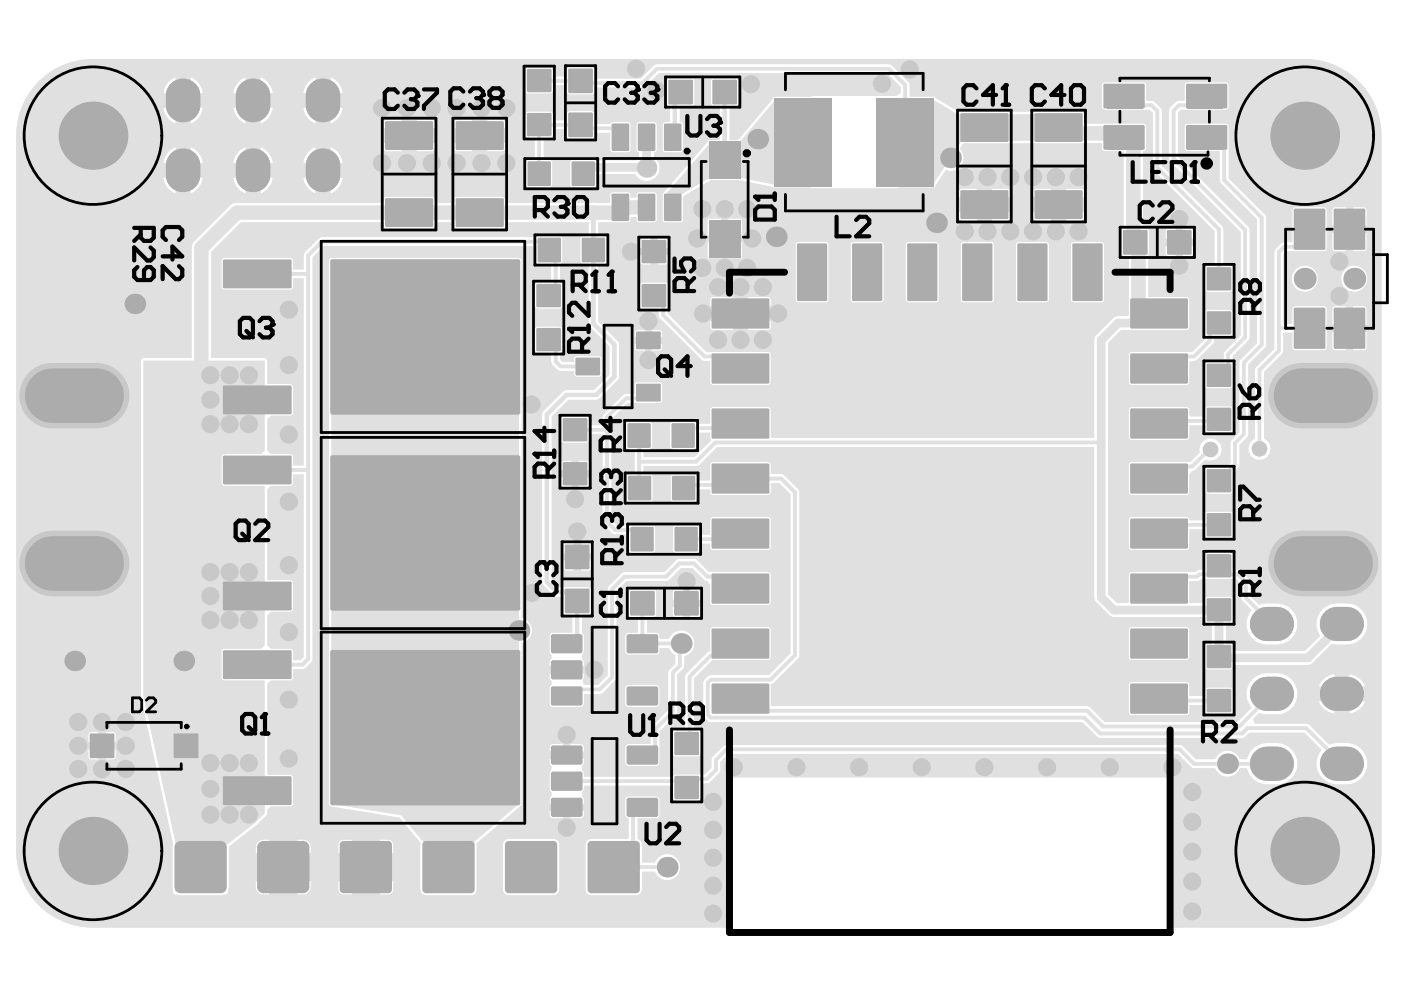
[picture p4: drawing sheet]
<svg xmlns="http://www.w3.org/2000/svg" width="297mm" height="210mm" viewBox="0 0 297 210" stroke-linecap="round" stroke-linejoin="round" font-family="sans-serif">
<g fill="#e0e0e0">
<path d="M56.7 103.8l.7-.8h4.1a.63 .63 0 0 0 .7-.6v-1.8h2.2v38.7l-.7 .7h-1.5v-1.8a.63 .63 0 0 0-.7-.7h-4l-.8-.7v-6.3l.7-.8h4.1a.63 .63 0 0 0 .7-.6v-5.5a.63 .63 0 0 0-.7-.6h-4.8z"/>
<path d="M150.6 30.3h6.1l7.8-9.2h6l1 1v17.1h-7l-7.8-1.6h-6.1l-6.4 3.7v5.3h-3.1v-5.3z"/>
<path d="M191.3 21.8l.7-.7h5.7l5.4 3.2h26.1v5.5h-25.3l-6.2 9.4h-6.4z"/>
<path d="M30.4 76.5h25.7v19l-.7 .8h-7.8a.63 .63 0 0 0-.7 .6v5.5a.63 .63 0 0 0 .7 .6h8.5v33.8l-.7 .7h-7.8a.63 .63 0 0 0-.7 .7v5.5a.63 .63 0 0 0 .7 .6h8.5v28.1l-2 2-6.3 5v9.7h-10.6v-10.4l-6.8-30.9z"/>
<path d="M70.3 55.2h39.7v115.2l-9.7 8.2v10.5h-9.7l-.8-.7v-9.8l-4.7-5.8-14.8-2.4z"/>
<path d="M8.2 17.3a16.2 16.2 0 0 1 11.5-4.8h256.9a16.3 16.3 0 0 1 16.3 17.3v150.6a16.2 16.2 0 0 1-16.3 16.3h-27.8v-31.1a.76 .76 0 0 0-.7-.8h-93.4a.76 .76 0 0 0-.8 .8v31.1h-133.2a16.3 16.3 0 0 1-17.3-16.3v-151.6a16.2 16.2 0 0 1 4.8-11.5zM111.6 14.5l-.2 .4v4.3l.2 .5 .4 .2h4.6a.63 .63 0 0 0 .7-.7v-1.1h2.8l.1 1.6 .3 .3 4.9 .1a.63 .63 0 0 0 .6-.7v-.8l10.5-.1 .4-.2 2.8-2.8h48.3l3 2.9v1.2l-1.1 .7h-17.6l-.5 .2h-7.9v.4l-7.5 8.8h-1.7v-7.2l1.5-.1 .3-.3 .1-4.9a.63 .63 0 0 0-.6-.6h-4.7l-.4 .2-.2 .4v4.6a.63 .63 0 0 0 .6 .7h1.3v7.2h-2.6v.4l-9.4 10.8-.1 .4v5.3a.6 .6 0 0 0 .6 .6h3.1l.4-.2 .2-.4v-4.9l6-3.5h5.9l7.2 1.6h7.9l.5 .1h17.8l.4-.1h7.9v-.5l2.1-3.2 .5 .1a2.79 2.79 0 0 0 3-1.4 2.79 2.79 0 0 0-.5-3.3l.7-1.1h29.4v1a.63 .63 0 0 0 .7 .7h3.9v16.4l-.3 .1-.2 .5v4.6l.4 .6h1.2v12.7h-2.2l-.8 .2-3.9 3.8-.4 .7v21.2h-68.4l-.2-.2v-5.8l-.4-.6h-11.8a.64 .64 0 0 0-.6 .6v2.9h-3l-.2-.2-.4-.2h-4.3l-.5 .2-.2 .4v4.7a.63 .63 0 0 0 .7 .6l4.5-.1 .4-.5v-2.9h3v.9l.2 .7-3.6 3.5h-10.7v-1.6l1.4-.1 .3-.3 .1-4.9a.63 .63 0 0 0-.6-.6h-4.4l-.4 .2-.2 .4v4.7a.63 .63 0 0 0 .6 .6h1.2v5.2l-1.3 .1-.3 .3-.1 4.9a.63 .63 0 0 0 .6 .6h4.4l.4-.2 .2-.4v-4.6a.63 .63 0 0 0-.6-.7h-1.3v-1.6l11.4-.1 .4-.2 3.8-3.8h79.9v31.8l.2 .8 2.9 3 .7 .4h19.7v.7a.63 .63 0 0 0 .6 .6h.9v4.3l-1.1 .1-.3 .3-.1 4.6a.63 .63 0 0 0 .6 .6l4.9-.1a.79 .79 0 0 0 .4-.9l16.3-.1 .6-.3 4.1-4.1 .4 .1a6.6 6.6 0 0 0 5.8-1.2 4.4 4.4 0 0 0 1-4.8 4.4 4.4 0 0 0-4.1-2.7 6.5 6.5 0 0 0-4.6 .8 4.4 4.4 0 0 0-1 6.1l-3.2 3.2h-15.3v-1l-.2-.4-.4-.2h-.9v-4.3h.9a.63 .63 0 0 0 .6-.6v-4.4l-.2-.4-.4-.2h-4.7a.63 .63 0 0 0-.6 .6v.7h-3.2l-.1-.1v-4.5h1.9l.6-.5h7.4l1 1.1v3l.2 .4 2.1 2.2a4.4 4.4 0 0 0-.8 4.7 4.4 4.4 0 0 0 4.1 2.6 6.5 6.5 0 0 0 4.6-.8 4.4 4.4 0 0 0 1.6-5 4.4 4.4 0 0 0-4.2-3 7.1 7.1 0 0 0-3.7 .3l-1.9-1.9v-3.1l-.3-.5-1.6-1.6a1.87 1.87 0 0 0-1.8-.3v-3l-.2-.5-.4-.1h-4.7a.62 .62 0 0 0-.6 .6v3h-1.5l-.6 .5h-13.7l-.4 .6v5.8l-.1 .1h-2.4l-1.8-1.8v-53.3l2.7-2.7 14.1-.1 .4-.5v-5.8a.63 .63 0 0 0-.6-.7h-8.1l.1-13.8-.4-.6-.8-.1v-16.3a.63 .63 0 0 0 .6-.7v-4.6l-.4-.6h-12.7l-.1-2.1-.6-.4h-26l-4.8-2.9v-.3h-5.5v-2.5l-.1-.4-3.7-3.7-.4-.3h-49.4l-.7 .3-2.8 2.7h-9.8v-1.8l-.4-.6h-4.8a.63 .63 0 0 0-.7 .6v1.4h-2.8l-.1-1.5-.3-.4h-4.9zM70.1 16.3v3.4h2.6a4.2 4.2 0 0 0-2.6-3.4zM55.2 16.3v3.4h2.7a4.2 4.2 0 0 0-2.7-3.4zM40.4 16.3v3.4h2.6a4.2 4.2 0 0 0-2.6-3.4zM65.5 17.3a4.2 4.2 0 0 0-1.2 2.4h2.6v-3.4zM50.6 17.3a4.2 4.2 0 0 0-1.2 2.4h2.7v-3.4zM35.8 17.3a4.2 4.2 0 0 0-1.2 2.4h2.6v-3.4zM251.3 17.6l-.2 .5v3.3l-1.7 .1-1.3 1.2-.2 .5v10.7l.2 .4 14.9 14.9v21.9l-3.4 3.5-.2 2.2h-3.3a.63 .63 0 0 0-.6 .6v4.3a.63 .63 0 0 0 .6 .7h4.7a.63 .63 0 0 0 .6-.7v-6.2l3.3-3.3 .3-.7v-23l-.3-.4-14.9-14.9v-9.4l.5-.5h9.6a.63 .63 0 0 0 .6-.6v-4.6a.63 .63 0 0 0-.6-.7h-8.1zM111.6 23.8l-.2 .4v4.4a.63 .63 0 0 0 .6 .6h1.4v4.7h-1.2a.63 .63 0 0 0-.7 .6v4.6a.63 .63 0 0 0 .7 .7h4.3a.63 .63 0 0 0 .6-.7v-4.6a.63 .63 0 0 0-.6-.6h-1.2v-4.7h1.3a.63 .63 0 0 0 .7-.6v-1.2h2.8v1.4a.63 .63 0 0 0 .7 .6h4.6a.63 .63 0 0 0 .6-.6v-.6h3.4v3.5a.62 .62 0 0 0 .6 .6h3.1a.62 .62 0 0 0 .6-.6v-5.2a.62 .62 0 0 0-.6-.6h-3.1l-.6 .3h-3.4v-2a.63 .63 0 0 0-.6-.7h-4.6a.63 .63 0 0 0-.7 .7v1.3h-2.8v-1.3a.63 .63 0 0 0-.7-.6h-4.6zM40.4 22.9v3.3a4.2 4.2 0 0 0 2.6-3.3zM55.2 22.9v3.3a4.2 4.2 0 0 0 2.7-3.3zM70.1 22.9v3.3a4.2 4.2 0 0 0 2.6-3.3zM64.3 22.9a4.2 4.2 0 0 0 2.6 3.3v-3.3zM49.4 22.9a4.2 4.2 0 0 0 2.7 3.3v-3.3zM34.6 22.9a4.2 4.2 0 0 0 2.6 3.3v-3.3zM103.3 25.4v1.8h3.8v-1.2a.63 .63 0 0 0-.6-.6zM96.5 25.6l-.2 .4v1.2h3.8v-1.8h-3.2zM88.3 25.4v1.8h3.9v-1.2a.63 .63 0 0 0-.7-.6zM81.5 25.6l-.2 .4v1.2h3.9v-1.8h-3.3zM103.3 30.3v1.8h3.2a.63 .63 0 0 0 .6-.6v-1.2zM96.3 30.3v1.2a.64 .64 0 0 0 .6 .6h3.2v-1.8zM88.3 30.3v1.8h3.2a.63 .63 0 0 0 .7-.6v-1.2zM81.3 30.3v1.2a.63 .63 0 0 0 .6 .6h3.3v-1.8zM141.6 16.8l-.2 .4v4.6a.63 .63 0 0 0 .6 .7v3.4h-.9a.62 .62 0 0 0-.6 .6v5.2a.62 .62 0 0 0 .6 .6h3.1a.62 .62 0 0 0 .6-.6v-5.2a.63 .63 0 0 0-.7-.6v-3.4h2.5a.63 .63 0 0 0 .7-.7v-4.6a.63 .63 0 0 0-.7-.6h-4.6zM121.1 34.1l-.2 .4v4.6a.63 .63 0 0 0 .6 .7h4.3a.63 .63 0 0 0 .7-.7v-2.2h8.2a2.79 2.79 0 0 0 4.3 .8 2.79 2.79 0 0 0-.3-4.4l.1-1 .3-.2 .2-.4v-5.2a.62 .62 0 0 0-.7-.6h-3.1a.62 .62 0 0 0-.6 .6v5.2l.2 .4 .3 .2a1.38 1.38 0 0 1-.6 1.7l-13.3-.1zM70.1 31.2v3.3h2.6a4.2 4.2 0 0 0-2.6-3.3zM55.2 31.2v3.3h2.7a4.2 4.2 0 0 0-2.7-3.3zM40.4 31.2v3.3h2.6a4.2 4.2 0 0 0-2.6-3.3zM65.5 32.1a4.2 4.2 0 0 0-1.2 2.4h2.6v-3.3zM50.6 32.1a4.2 4.2 0 0 0-1.2 2.4h2.7v-3.3zM35.8 32.1a4.2 4.2 0 0 0-1.2 2.4h2.6v-3.3zM40.4 37.7v3.4a4.2 4.2 0 0 0 2.6-3.4zM55.2 37.7v3.4a4.2 4.2 0 0 0 2.7-3.4zM70.1 37.7v3.4a4.2 4.2 0 0 0 2.6-3.4zM64.3 37.7a4.2 4.2 0 0 0 2.6 3.4v-3.4zM49.4 37.7a4.2 4.2 0 0 0 2.7 3.4v-3.4zM34.6 37.7a4.2 4.2 0 0 0 2.6 3.4v-3.4zM210.3 40v1.8h3.8v-1.2a.63 .63 0 0 0-.6-.6zM226 40v1.8h3.9v-1.2a.63 .63 0 0 0-.7-.6zM219.2 40.2l-.2 .4v1.2h3.9v-1.8h-3.2zM203.5 40.2l-.2 .4v1.2h3.8v-1.8h-3.2zM41.2 51.1l-.4 .7-.2 .8v23.3h-10.2a.6 .6 0 0 0-.6 .6v71.3l6.8 31v9.8a.84 .84 0 0 0 .4 1.1l1.3 .1h8.4l1.1-.1a.8 .8 0 0 0 .6-1l.1-.7v-8.5l6.1-4.7 1.9-1.9 .2-.5v-.7l.7-.7h4.1l.5-.2 .2-.4v-5.5a.63 .63 0 0 0-.7-.6h-4.8v-19.3l.7-.7h4.1a.63 .63 0 0 0 .7-.6v-1.8l2.4-.1 1.4-1.4 .3-.7v-85.1l2.4-2.4h45v3.1l.2 .5 .4 .1h2.5v4h-2.8a.63 .63 0 0 0-.6 .6v4.3l.2 .5 .4 .2h4.6a.63 .63 0 0 0 .7-.7v-4.3l-.2-.4-.3-.2v-4l.3-.1 .2-.5v-4.6l-.2-.5-.5-.1h-4.3l-.4 .2h-45.6l-.7 .2-3.1 3.2-.1 .4v3h-2.2v-1.8a.63 .63 0 0 0-.7-.6h-14.2l-.4 .6v5.5a.63 .63 0 0 0 .7 .7h13.9l.6-.4 .1-2.1h2.2v39.7h-2.2v-1.8a.63 .63 0 0 0-.7-.6h-4l-.8-.8v-6.6l.7-.7h4.1a.63 .63 0 0 0 .7-.7l-.1-5.7-.6-.4h-4.8v-4.9l-.2-.4-.4-.2h-11.3v-22.5l6.3-6.2h30.2v.6a.63 .63 0 0 0 .6 .7h9.6l.6-.4 .1-.9h4.1v.6a.64 .64 0 0 0 .6 .7h9.6l.6-.4v-.9h17.7v2.9h-1.4l-.3 .4-.1 4.8a.63 .63 0 0 0 .6 .6h1.2v13l.3 .4 4.1 4.2v5.9l-3.2 3.3h-5.9l-.5 .1-4.4 4.4-.3 .4v36l.3 .5 2.4 2.3 1.8 .2 .1 3.4 .3 .3h1.5v3.8h-4l-.6 .3-.2 .5v3.4a1.38 1.38 0 0 1 0 2v1h7.3a1.46 1.46 0 0 0-.2-1.4 1.27 1.27 0 0 1 .2-1.6v-3.4l-.4-.7v-3.9h1.5l.4-.3v-4.9a.63 .63 0 0 0-.6-.6h-6.2l-1.5-1.6v-34.6l3.5-3.5h5.9l.5-.2 4.1-4 .3-.5v-7.3l-.3-.5-4.1-4.1v-12.3h1.3l.4-.3v-4.9a.62 .62 0 0 0-.6-.6h-1.1v-2.9h6.2l.6-.4v-.7h1.2v.5a.62 .62 0 0 0 .6 .6h3.1l.6-.4 .1-5.4a.62 .62 0 0 0-.7-.7l-3.3 .1-.3 .3-.1 .8h-1.2v-.5a.62 .62 0 0 0-.6-.7l-3.4 .1-.3 .6v1.6h-22.3v-.7a.63 .63 0 0 0-.6-.6h-9.6l-.6 .4v.9h-4.1v-.7a.63 .63 0 0 0-.7-.6h-9.6l-.5 .4-.1 .9h-31.5l-1.1 .6zM226 44.9v1.8h3.2a.63 .63 0 0 0 .7-.6v-1.2zM219 44.9v1.2a.63 .63 0 0 0 .7 .6h3.2v-1.8zM210.3 44.9v1.8h3.2a.63 .63 0 0 0 .6-.6v-1.2zM203.3 44.9v1.2a.63 .63 0 0 0 .6 .6h3.2v-1.8zM286.9 43.9v4h2.9v-3.4a.64 .64 0 0 0-.6-.6zM282.6 44.1l-.2 .4v3.4h3v-4h-2.3zM154.4 46.3v3.5h2.9v-3.5zM150 46.3v3.5h2.9v-3.5zM250.8 48.4v2.2h2.2v-1.5a.63 .63 0 0 0-.7-.7zM247.3 48.6l-.2 .5v1.5h2.2v-2.2h-1.6zM274.2 44.1l-.2 .4v6.8l-2.2 .2-1.4 1.3-.2 .4v20.8l-3.8 3.8-.3 .4v14.8a2.38 2.38 0 0 0-.9 3.6 2.38 2.38 0 0 0 3.7 0 2.38 2.38 0 0 0-.9-3.6v-14.1l4-4 .1-.5v-3.8h1.9v3a.64 .64 0 0 0 .6 .7h6.1a.64 .64 0 0 0 .6-.7v-8.1a.64 .64 0 0 0-.6-.6h-6.1a.63 .63 0 0 0-.6 .6v3.1h-1.9v-14.7l.6-.6h8a.64 .64 0 0 0 .6-.6v-8.2a.64 .64 0 0 0-.6-.6h-6.1zM139.4 50.5v2.1h2.2v-1.4a.63 .63 0 0 0-.6-.7zM135.9 50.7l-.2 .5v1.4h2.2v-2.1h-1.6zM286.9 49.3v4h2.3a.64 .64 0 0 0 .6-.6v-3.4zM282.4 49.3v3.4a.64 .64 0 0 0 .7 .6h2.3v-4zM250.8 52.1v2.2h1.5a.63 .63 0 0 0 .7-.6v-1.6zM247.1 52.1v1.6a.63 .63 0 0 0 .6 .6h1.6v-2.2zM69.9 54.8l-.2 .6v114.9a.63 .63 0 0 0 .6 .7l14.4 2.4 4.4 5.3v9.9a1.28 1.28 0 0 0 1.3 1.2h9.4a1.12 1.12 0 0 0 1.3-1.2v-9.8l9.3-7.9 .2-.4v-34.1a2.79 2.79 0 0 0 2.2-2.7 2.79 2.79 0 0 0-2.2-2.7v-75.6a.66 .66 0 0 0-.7-.8h-39.4zM154.4 51.3v3.5h2.9v-3.5zM150 51.3v3.5h2.9v-3.5zM139.4 54.1v2h1.6a.63 .63 0 0 0 .6-.6v-1.4zM135.7 54.1v1.4a.63 .63 0 0 0 .6 .6h1.6v-2zM284.3 59.1a2.8 2.8 0 0 0 5.6 0 2.8 2.8 0 0 0-5.6 0zM273.8 59.1a2.8 2.8 0 0 0 5.6 0 2.8 2.8 0 0 0-5.6 0zM233.8 17.6l-.2 .5v4.6a.63 .63 0 0 0 .7 .6h9.5l.6 .7v11.8l.3 .4 12.8 12.8v7.3h-1.4a.63 .63 0 0 0-.6 .7v4.3a.62 .62 0 0 0 .6 .6h4.7a.62 .62 0 0 0 .6-.6v-4.3a.63 .63 0 0 0-.6-.7h-1.4v-7.7l-.1-.5-12.9-12.9-.1-11.9-.2-.4-1.5-1.4-1.6-.1v-3.3a.63 .63 0 0 0-.6-.7h-8.1zM227.2 51.5l-.2 .4v11.6a.63 .63 0 0 0 .7 .7h5.8a.64 .64 0 0 0 .6-.7v-11.6a.64 .64 0 0 0-.6-.6h-5.8zM215.5 51.5l-.1 .4v11.6a.63 .63 0 0 0 .6 .7h5.8a.64 .64 0 0 0 .6-.7v-11.6a.64 .64 0 0 0-.6-.6h-5.8zM203.9 51.5l-.2 .4v11.6a.63 .63 0 0 0 .6 .7h5.8a.64 .64 0 0 0 .6-.7v-11.6a.64 .64 0 0 0-.6-.6h-5.8zM192.2 51.5l-.2 .4v11.6a.63 .63 0 0 0 .6 .7h5.8a.64 .64 0 0 0 .7-.7v-11.6a.64 .64 0 0 0-.7-.6h-5.8zM180.5 51.5l-.2 .4v11.6a.63 .63 0 0 0 .7 .7h5.7a.64 .64 0 0 0 .7-.7v-11.6a.64 .64 0 0 0-.7-.6h-5.7zM168.8 51.5l-.1 .4v11.6a.63 .63 0 0 0 .6 .7h5.8a.64 .64 0 0 0 .6-.7v-11.6a.64 .64 0 0 0-.6-.6h-5.8zM158.6 62.9v2h4.8v-1.3a.64 .64 0 0 0-.6-.7zM150.7 63.1l-.1 .5v1.3h4.8v-2h-4.2zM286.9 64.9v4h2.9v-3.4a.64 .64 0 0 0-.6-.6zM282.6 65.1l-.2 .4v3.4h3v-4h-2.3zM158.6 68v2h4.2a.64 .64 0 0 0 .6-.6v-1.4zM150.6 68v1.4a.64 .64 0 0 0 .6 .6h4.2v-2zM138.2 70v1.4h2.2v-.8a.62 .62 0 0 0-.6-.6zM134.7 70.1l-.2 .5v.8h2.2v-1.4h-1.5zM286.9 70.3v4h2.3a.64 .64 0 0 0 .6-.7v-3.3zM282.4 70.3v3.3a.64 .64 0 0 0 .7 .7h2.3v-4zM138.2 72.9v1.5h1.6a.62 .62 0 0 0 .6-.6v-.9zM134.5 72.9v.9a.62 .62 0 0 0 .7 .6h1.5v-1.5zM239.5 74.8l-.2 .4v5.8a.63 .63 0 0 0 .6 .7h11.7a.63 .63 0 0 0 .6-.7v-4.3a2.19 2.19 0 0 0 1.6-.4l3.4-3.4a1.81 1.81 0 0 0 .3-1.7h3.3a.63 .63 0 0 0 .6-.6v-4.3a.62 .62 0 0 0-.6-.6h-4.7a.62 .62 0 0 0-.6 .6v5.6l-2.8 2.7h-12.8zM113.6 69.4l-.2 .4v4.4a.63 .63 0 0 0 .6 .6h2.8l.1 2.1 1.3 1.5 .7 .3h2.8v.6a.62 .62 0 0 0 .6 .6h4.7a.62 .62 0 0 0 .6-.6v-3.2a.62 .62 0 0 0-.6-.6h-4.7a.62 .62 0 0 0-.6 .6v.6h-2.4l-.5-.5v-1.4l.3-.2 .2-.4v-4.4a.63 .63 0 0 0-.7-.6h-4.6zM135.9 60.1l-.2 .4v4.3a.63 .63 0 0 0 .6 .7h3.3l.1 1.6 .2 .4 8.8 8.8 .4 .2 1.5 .1v4.4a.64 .64 0 0 0 .6 .7h11.6a.64 .64 0 0 0 .6-.7v-5.8a.64 .64 0 0 0-.6-.6h-13l-8.2-8.2v-5.9a.63 .63 0 0 0-.6-.6h-4.7zM119.2 88.5l-.2 .4v4.4a.63 .63 0 0 0 .6 .6h4.6a.63 .63 0 0 0 .7-.6v-1.2h2.8v18.8l.3 .4 1.9 1.9 .5 .1h2.9v3.3a.62 .62 0 0 0 .7 .7h4.3a.62 .62 0 0 0 .6-.7v-4.6a.63 .63 0 0 0-.6-.6h-7.5l-1.1-1.2v-21.3l3.4-3.4h6.7a.62 .62 0 0 0 .6-.7v-3.1a.62 .62 0 0 0-.6-.7h-4.6a.62 .62 0 0 0-.7 .7v1.8l-2.3 .1-4.2 4.2-.3 .7v1.6h-2.8v-1.2a.63 .63 0 0 0-.7-.6h-4.6zM239.5 86.5l-.2 .4v5.8a.63 .63 0 0 0 .6 .6h11.7a.63 .63 0 0 0 .6-.6v-2.5h3.3v.9a.63 .63 0 0 0 .6 .6h4.7a.63 .63 0 0 0 .6-.6v-4.4a.63 .63 0 0 0-.6-.6h-4.7a.63 .63 0 0 0-.6 .6v1.6h-3.3v-1.4a.63 .63 0 0 0-.6-.6h-11.7zM239.5 98.1l-.2 .5v5.8a.63 .63 0 0 0 .6 .6h11.7a.63 .63 0 0 0 .6-.6v-3.7l.5-.8 .7-.3 2.2-2.2a2.38 2.38 0 0 0 3.4-1.6 2.38 2.38 0 0 0-2.4-2.9 2.38 2.38 0 0 0-2.2 3l-2.1 2h-12.4zM122.7 97.7v2h2.2v-1.4a.63 .63 0 0 0-.7-.6zM119.2 97.8l-.2 .5v1.4h2.2v-2h-1.6zM142.3 100.7l-.2 .5v4.6a.63 .63 0 0 0 .7 .6h4.3a.63 .63 0 0 0 .6-.6v-2h2.9v.6a.64 .64 0 0 0 .6 .6h11.6a.64 .64 0 0 0 .6-.6v-2h1.8l2.4 2.4v33.7l-4.6 4.6h-12.3a1.9 1.9 0 0 0-1.5 1.2l-.1 .5v6.7a1.9 1.9 0 0 0 1.1 1.5l.5 .1h78.8l3.1 3.1 .6 .3h30.2l.4-.1 1.1-1h11.7l3.6 3.6a4.4 4.4 0 0 0-.7 4.7 4.4 4.4 0 0 0 4 2.6 6.5 6.5 0 0 0 4.6-.8 4.4 4.4 0 0 0 1.6-4.9 4.4 4.4 0 0 0-4.2-3.1 7.1 7.1 0 0 0-3.7 .4l-4.1-4.2-.5-.2-11.1-.1-.4-.9 1.3-1.3a9.1 9.1 0 0 0 5.7-.2 4.4 4.4 0 0 0 2.3-4.9 4.4 4.4 0 0 0-4.3-3.4 6.5 6.5 0 0 0-4.6 .9 4.4 4.4 0 0 0-.7 6.4l-3.1 3.1h-28l-3.1-3.1-.7-.3h-67.1v-4.5l.7-.4 5.1-5.2 .3-.7v-34.8l-.3-.4-3.1-3.1-.5-.1h-2.2v-1.9a.64 .64 0 0 0-.6-.7h-11.6a.64 .64 0 0 0-.6 .7v3.2h-2.9v-.6a.63 .63 0 0 0-.6-.7h-4.3zM122.7 101.2v2h1.5a.63 .63 0 0 0 .7-.6v-1.4zM119 101.2v1.4a.63 .63 0 0 0 .6 .6h1.6v-2zM251.3 26.4l-.2 .4v4.6a.63 .63 0 0 0 .7 .7h6.8v6.1l.1 .5 7.8 7.8v26.2l-3.5 3.5-.2 .4-.1 15.1-1.5 1.6-.3 .4v4.4l-1 1h-3.8a.63 .63 0 0 0-.6 .7v4.3a.63 .63 0 0 0 .6 .6h4.7a.63 .63 0 0 0 .6-.6v-3.7l1.4-1.6v-4.5l1.6-1.5 .3-.7v-14.8l3.5-3.5 .3-.7v-27l-.3-.6-7.7-7.7v-11a.63 .63 0 0 0-.6-.6h-8.1zM239.5 109.8l-.2 .4v5.8a.63 .63 0 0 0 .6 .7h11.7a.63 .63 0 0 0 .6-.7v-3.8h3.3v1.2a.63 .63 0 0 0 .6 .7h4.7a.63 .63 0 0 0 .6-.7v-4.3a.63 .63 0 0 0-.6-.6h-4.7a.63 .63 0 0 0-.6 .6v1.2l-3.3-.1a.63 .63 0 0 0-.6-.6h-11.7zM142.9 111.6l-.2 .4v4.6a.62 .62 0 0 0 .6 .7h4.3a.62 .62 0 0 0 .7-.7v-1.3h2.3v.7a.64 .64 0 0 0 .6 .7h11.6a.64 .64 0 0 0 .6-.7v-5.8a.64 .64 0 0 0-.6-.6h-11.6a.64 .64 0 0 0-.6 .6v3.1h-2.3v-1.3a.63 .63 0 0 0-.7-.6h-4.3zM123.1 115.1v2.2h2.2v-1.5a.63 .63 0 0 0-.6-.7zM119.6 115.3l-.2 .5v1.5h2.2v-2.2h-1.5zM129.1 124.2l-.3 .7v18.3l-2 2h-3l-.2-.6v-.5a1.47 1.47 0 0 0 .2-1.3h-7.3a1.46 1.46 0 0 0 .2 1.3 1.26 1.26 0 0 1-.2 1.7v3.3l.4 .7 6.1 .1 .4-.1 .4-.5v-2.1h3.4l.5-.2 2.9-2.9 .1-.5v-18.3l2.2-2.1h8.6l.4-.3 2.5-2.5h2.3l2.6 2.5 .6 .3 .7 .8v3.7a.64 .64 0 0 0 .6 .6h11.6a.64 .64 0 0 0 .6-.6v-5.8a.64 .64 0 0 0-.6-.6h-12.5l-2.7-2.7-.4-.1h-3.2l-.7 .3-2.5 2.5h-8.6l-.4 .3zM123.1 118.8v2.2h1.6a.63 .63 0 0 0 .6-.6v-1.6zM119.4 118.8v1.6a.63 .63 0 0 0 .7 .6h1.5v-2.2zM146.3 125v2.2h2.2v-1.6a.63 .63 0 0 0-.6-.6zM142.8 125.1l-.2 .5v1.6h2.2v-2.2h-1.6zM146.3 128.6v2.2h1.6a.63 .63 0 0 0 .6-.6v-1.6zM142.6 128.6v1.6a.63 .63 0 0 0 .6 .6h1.6v-2.2zM239.5 133.1l-.2 .5v5.7a.63 .63 0 0 0 .6 .7h11.7a.63 .63 0 0 0 .6-.7v-5.7a.63 .63 0 0 0-.6-.7h-11.7zM150.7 133.1l-.1 .5v4.5l-.6 .2-4.5 4.5-.2 .4-.1 11.6h-1.9a.62 .62 0 0 0-.6 .7v4.3a.63 .63 0 0 0 .6 .6h4.6a.63 .63 0 0 0 .6-.6v-4.3a.62 .62 0 0 0-.6-.7h-.7v-10.9l3.9-3.9h11.7a.64 .64 0 0 0 .6-.7v-5.7a.64 .64 0 0 0-.6-.7h-11.6zM286.1 142.9v2.6h3.4a4.2 4.2 0 0 0-3.4-2.6zM280.5 144.1l-1 1.4h3.4v-2.6h-.1a4.2 4.2 0 0 0-2.3 1.2zM132.8 145.4l-.3 .6v3.1l.4 .7 6.2 .1 .7-.4 .1-3.5-.4-.7-6.2-.1zM286.1 148.7v2.6a4.2 4.2 0 0 0 3.4-2.6zM279.5 148.7a4.2 4.2 0 0 0 3.4 2.6v-2.6zM239.5 144.8l-.2 .4v5.8a.63 .63 0 0 0 .6 .6h11.7a.63 .63 0 0 0 .6-.6v-1.5h3.3v1.2a.63 .63 0 0 0 .6 .6h4.7a.63 .63 0 0 0 .6-.6v-4.3a.63 .63 0 0 0-.6-.7h-4.7a.63 .63 0 0 0-.6 .7v1.2h-3.3v-2.4a.63 .63 0 0 0-.6-.6h-11.7zM22.4 155.2v2.2h2.2v-1.6a.63 .63 0 0 0-.7-.6zM18.9 155.4l-.2 .4v1.6h2.2v-2.2h-1.6zM120.9 157.7v1.7h2.9a1.47 1.47 0 0 0-.2-1.4l-.6-.3zM116.7 158a1.46 1.46 0 0 0-.2 1.4h2.9v-1.7h-2.1zM116.5 160.8a1.45 1.45 0 0 0 .2 1.4 1.27 1.27 0 0 1-.2 1.7v3.5a1.38 1.38 0 0 1 0 2v1h7.3a1.46 1.46 0 0 0-.2-1.3 1.27 1.27 0 0 1 .2-1.7v-.8h18.9v2.5a.63 .63 0 0 0 .6 .7h4.6a.63 .63 0 0 0 .6-.7v-3l1.9-.1 2.1-2.1 .3-.7v-1.7l1.6-1.6h95.3l2.8 2.7 .4 .3h4.7a2.78 2.78 0 0 0 2.7 1.8 2.78 2.78 0 0 0 2.6-1.8h1.5a4.4 4.4 0 0 0 4.3 3.4 6.5 6.5 0 0 0 4.6-.8 4.4 4.4 0 0 0 1.6-4.9 4.4 4.4 0 0 0-4.2-3.1 6.5 6.5 0 0 0-4.6 .9 4.3 4.3 0 0 0-1.7 2.6h-1.5a2.78 2.78 0 0 0-2.6-1.9 2.78 2.78 0 0 0-2.7 1.9h-4l-2.8-2.8-.7-.3h-96.1l-.7 .3-2.3 2.4-.2 2.2-1.3 1.4h-6.2l-.5 .2-.1 .3h-18.9v-.8a1.38 1.38 0 0 1 0-2v-1.1zM22.4 158.9v2.2h1.5a.63 .63 0 0 0 .7-.7v-1.5zM18.7 158.9v1.5a.63 .63 0 0 0 .6 .7h1.6v-2.2zM133.4 125.1l-.1 .5v4.6a.63 .63 0 0 0 .6 .6h1.3v3.3l-2.1 .1-.5 .3-.1 3.6 .3 .5 .5 .2h5.8l.7-.4 .1-1 1.9 .1a2.7 2.7 0 0 0 1.4 1.4v1.9l-1.5 1.6v8.1l-3.7 3.7-.1 .5v3h-4.6l-.7 .4-.1 3.6 .4 .6 6.2 .1 .7-.3 .1-7 3.4-3.5 .3-.4v-8.1l1.5-1.7v-2.3a2.79 2.79 0 0 0 1.4-4.5 2.79 2.79 0 0 0-4.7 .9h-1.9l-.1-1-.5-.3-2.1-.1v-3.3h1.3a.63 .63 0 0 0 .6-.6v-4.6a.63 .63 0 0 0-.6-.6h-4.6zM120.9 171.9v1.6h2.1l.6-.2a1.47 1.47 0 0 0 .2-1.4zM116.5 171.9a1.46 1.46 0 0 0 .2 1.4l.6 .2h2.1v-1.6zM80.5 178v2.9h2.9v-1.8l-.3-.8-.8-.3zM72 178.3l-.3 .8v1.8h2.9v-2.9h-1.8zM63 178v2.9h2.9a2.4 2.4 0 0 0-.8-2.7l-.8-.2zM54.7 178.5a2.6 2.6 0 0 0-.5 2.4h2.9v-2.9a2.61 2.61 0 0 0-2.4 .5zM132.8 169.1l-.3 .5v3.1l.3 .6 .5 .2v4.3h-7.9a1.28 1.28 0 0 0-1.3 1.3v9.5a1.28 1.28 0 0 0 1.3 1.2h9.4a1.28 1.28 0 0 0 1.3-1.2v-3.8h2.7a2.79 2.79 0 0 0 4.3 1.3 2.79 2.79 0 0 0 0-4.5 2.79 2.79 0 0 0-4.3 1.3h-2.7v-3.8a1.27 1.27 0 0 0-.9-1.2v-4.4h3.9l.5-.2 .3-.6-.1-3.3-.3-.5-.4-.1h-5.8zM80.5 186.8v2.9h1.8l.8-.3 .3-.8v-1.8zM71.7 186.8v1.8l.3 .8 .8 .3h1.8v-2.9zM63 186.8v2.9a2.41 2.41 0 0 0 2.7-.8l.2-.9v-1.2zM54.2 186.8a2.4 2.4 0 0 0 .8 2.7l.9 .2h1.2v-2.9zM107 178.2l-.4 .9v9.5a1.28 1.28 0 0 0 1.3 1.2h9.4a1.28 1.28 0 0 0 1.3-1.2v-9.5a1.28 1.28 0 0 0-1.3-1.3h-9.4z"/>
</g>
<g fill="none" stroke="#e0e0e0" stroke-width=".74">
<path d="M123.1 17.1l.5 .5M139.3 14.6l-3.1 3M123.1 26.5l.7 .7h6.5M68.3 51.2l-3 2.9M117.8 70.5v6.1l1.1 1.1M138.6 62.7l2 1.8v2.3M149.4 75.6h5M128.7 88.5v2.6h-6.8M135.5 97.9l.1 5.6M137.5 83.2l-1.3 1.3h-3.5M146.4 90.8l-1.6 1.5M151.7 93.8l-4.1 4.1"/>
<path d="M128.7 110.6l1.7 1.8M134.3 112.4l1.8 1.9M144 119.5h3.2l2.7 2.7h4.5M145.6 102.8l-.7 .7M132.5 122.2h8.7M136.3 136.4l-.1 .1M144.1 136.4h.3l-.3 .3M150.7 139h3.7M129.8 143.6l-2.6 2.6h-5.7l-1.4 1.4M138.9 154.7v4l-1.4 1.4h-1.3M142.6 142.7v8.2M146.2 157l-.6 .6"/>
<path d="M150.7 144.1l-.7 .7v6.7M154 158.9l-2.2 2.2v2.1M136.2 171.2h-.6l-1.4 1.4M149.9 165.2h-2.5l-1.4 1.4v.8h-.4l-1.8-1.8"/>
</g>
<path d="M130.3 73v6.9M120.1 83.7h6.3M115.9 123.4l2.2 2.1M120.5 125.5l1.9 1.9M122.4 135.2l-1.3 1.3h-1" fill="none" stroke="#e0e0e0" stroke-width=".89"/>
<path d="M125 35.5l-1.3 1.3M136.9 35.5l.2 .1" fill="none" stroke="#e0e0e0" stroke-width="1.8"/>
<circle cx="157" cy="148.1" r=".37" fill="#e0e0e0"/>
<path d="M240.3 22.3h3.9l1.2 1.3M248.3 75.6l-2.6 2.5M157 89.8l-1 1M246.3 89.2l-.6 .6M248.3 98.9l-2.6 2.6M157 113.1l-1.2 1.2M165.6 101.5h-8.6l-1.4 1.3M247.6 111.3l-1.9 1.8M248.3 122.2l-2.6 2.6M157 148.1l2.5 2.6M245.7 148.1l.5 .4" fill="none" stroke="#e0e0e0" stroke-width=".74"/>
<path d="M240.3 51l.4 .4M241.4 65l1.4 1.5h2.9" fill="none" stroke="#e0e0e0" stroke-width="3"/>
<circle cx="260.3" cy="161.9" r=".37" fill="#e0e0e0"/>
<g fill="none" stroke="#e0e0e0" stroke-width=".74">
<path d="M114.3 17.1h8.8M123.6 17.6h12.6M139.3 14.6h49.2l3.4 3.4v12.1M123.1 26.5h-8.8v10.3M130.3 27.2l1.3 1.3v.5M238.3 20.4l2 1.9M245.4 23.6v12l13 13v10.5M255.8 29.1h1.8l1.9 2v7.1l8 7.9v27l-3.8 3.8v15.2l-1.9 1.8v4.6l-3.4 3.4M255.8 20.4l-1.9 1.9h-4l-1.1 1.1v10.2l15.2 15.2v22.7l-3.6 3.6v2.7l-2 1.8M54.5 58.1h10.8M65.3 54.1v85.6l-1.2 1.2h-9.6M68.3 51.2h49.5v10"/>
<path d="M277.6 48.6v1l-2.7 2.7h-2.6l-1.2 1.2v20.9l-4.1 4.1v16.7M118.9 77.7h5.7M140.6 66.8l8.8 8.8M154.4 75.6l2.6 2.5M258.4 68.5l-1.9 1.8v2l-3.3 3.3h-4.9M271.1 69.6h6.6M54.5 99.6h10.8M128.7 91.1v19.5M132.7 84.5l-4 4M135.5 92.3v5.6h12.1M146.4 90.8h9.6M151.7 93.8h81.8"/>
<path d="M256.7 95.3h-.3l-3.7 3.6h-4.4M258.4 88.9l-.3 .3h-11.8M130.4 112.4h3.9M144 119.5l-2.8 2.7M145.5 114.3h10.3M145.6 102.8h10M165.6 101.5l2.9 2.9v34.5l-5.1 5.2h-12.7M247.6 111.3h10.8M132.5 122.2l-2.7 2.7v18.7M136.2 127.9v8.6M136.3 136.4h7.8M144.1 136.7v4.5l-1.5 1.5"/>
<path d="M150.7 139l-4.5 4.5v13.5M154.4 122.2l2.6 2.6M157 136.5l-2.6 2.5M248.3 122.2h5.5l.5-.4h2.3l1.8-1.8 1.9 1.8h2.2l1.6 1.6v3.4l5.6 5.5M142.6 150.9l-3.7 3.8M150 151.5l.7 .7h79.2l3.3 3.3h30.2l1.1-1.1h12.5l7.5 7.5M154 158.9h96.1l3.1 3h16.5M246.2 148.5h12.3M269.7 147.1l-7 6.9h-28.8l-3.4-3.3h-71M120.1 165.6h23.7M134.2 172.6v7.2l-4 4.1h11.3M151.8 163.2l-1.9 2"/>
</g>
<path d="M125 35.5h11.9M137.1 29.1v6.4M243.1 66.5l-2 2h-4l-3.6 3.6v54.5l2.7 2.7h22.2M258.4 129.3h.1M258.4 139.2h.1M258.4 129.3v9.9M284.5 132.3l-7.2 7.2h-18.5l-.4-.3" fill="none" stroke="#e0e0e0" stroke-width="1.8"/>
<path d="M144.3 19.5l-1.2 1.2v7.9l-.5 .5M153.7 19.5v14.5M125.8 45.1v23.5l4.5 4.4M130.3 79.9l-3.9 3.8M120.1 83.7l-4.2 4.2v35.5M118.1 125.5h2.4M122.4 127.4v7.8" fill="none" stroke="#e0e0e0" stroke-width=".89"/>
<path d="M224.4 27l1.3 1.3h11.8l.8 .8h1.1l.9 .9v21M137.1 44h-5.6l-.1 1.1h-81.2l-7.5 7.5v24.1M241.4 52.1v12.9" fill="none" stroke="#e0e0e0" stroke-width="3"/>
<g fill="#c8c8c8">
<path d="M38.3 188v1.1zM37.3 188h1v1.1a1.05 1.05 0 0 1-1-1.1z"/>
<path d="M46.7 188h1.1zM46.7 188h1.1a1.05 1.05 0 0 1-1.1 1.1z"/>
<path d="M46.7 178.6v1zM46.7 178.6a1.05 1.05 0 0 1 1.1 1h-1.1z"/>
<path d="M37.3 179.6h1zM37.5 179l.8-.4v1h-1z"/>
<circle cx="139.2" cy="19.2" r="1.93"/>
<circle cx="187" cy="17.7" r="1.93"/>
<circle cx="192.9" cy="14.7" r="1.93"/>
<circle cx="158.4" cy="44.3" r="1.93"/>
<circle cx="121.9" cy="105.8" r="1.93"/>
<circle cx="152.3" cy="60.9" r="1.93"/>
<circle cx="161.7" cy="60.9" r="1.93"/>
<circle cx="157" cy="60.9" r="1.93"/>
<circle cx="151.2" cy="187.8" r="1.93"/>
<circle cx="151.2" cy="181.9" r="1.93"/>
<circle cx="137.5" cy="68.1" r="1.93"/>
<circle cx="133.8" cy="53.3" r="1.93"/>
<circle cx="137.5" cy="76.3" r="1.93"/>
<circle cx="204.6" cy="49.1" r="1.93"/>
<circle cx="209.4" cy="49.1" r="1.93"/>
<circle cx="209.4" cy="37.6" r="1.93"/>
<circle cx="204.6" cy="37.6" r="1.93"/>
<circle cx="219" cy="49.1" r="1.93"/>
<circle cx="223.9" cy="49.1" r="1.93"/>
<circle cx="223.9" cy="37.6" r="1.93"/>
<circle cx="219" cy="37.6" r="1.93"/>
<circle cx="228.7" cy="49.1" r="1.93"/>
<circle cx="228.7" cy="37.6" r="1.93"/>
<circle cx="214.2" cy="49.1" r="1.93"/>
<circle cx="214.2" cy="37.6" r="1.93"/>
<circle cx="256.7" cy="95.3" r="1.64"/>
<circle cx="267" cy="95.2" r="1.64"/>
<circle cx="61.2" cy="160.8" r="1.93"/>
<circle cx="26.7" cy="163" r="1.93"/>
<circle cx="16.6" cy="163" r="1.93"/>
<circle cx="26.7" cy="153.1" r="1.93"/>
<circle cx="16.6" cy="153.1" r="1.93"/>
<circle cx="21.6" cy="163.1" r="1.93"/>
<circle cx="21.6" cy="153.1" r="1.93"/>
<circle cx="26.7" cy="158.1" r="1.93"/>
<circle cx="16.6" cy="158.1" r="1.93"/>
<circle cx="107.3" cy="22.9" r="1.93"/>
<circle cx="102.1" cy="22.9" r="1.93"/>
<circle cx="96.8" cy="22.9" r="1.93"/>
<circle cx="91.5" cy="22.9" r="1.93"/>
<circle cx="86.3" cy="22.9" r="1.93"/>
<circle cx="81" cy="22.9" r="1.93"/>
<circle cx="112.8" cy="125.7" r="1.93"/>
<circle cx="112.7" cy="85.8" r="1.93"/>
<circle cx="250" cy="46.4" r="1.93"/>
<circle cx="250" cy="56.3" r="1.93"/>
<circle cx="159.2" cy="17.9" r="1.93"/>
<circle cx="134.9" cy="14.6" r="1.93"/>
<circle cx="81" cy="34.6" r="1.93"/>
<circle cx="86.3" cy="34.6" r="1.93"/>
<circle cx="91.5" cy="34.6" r="1.93"/>
<circle cx="96.8" cy="34.6" r="1.93"/>
<circle cx="102.1" cy="34.6" r="1.93"/>
<circle cx="107.3" cy="34.6" r="1.93"/>
<circle cx="157" cy="72.1" r="1.93"/>
<circle cx="161.7" cy="72.1" r="1.93"/>
<circle cx="152.2" cy="72.1" r="1.93"/>
<circle cx="148.9" cy="56.8" r="1.93"/>
<circle cx="153.7" cy="56.8" r="1.93"/>
<circle cx="158.4" cy="56.8" r="1.93"/>
<circle cx="151.2" cy="193.7" r="1.93"/>
<circle cx="182.1" cy="162.7" r="1.93"/>
<circle cx="168.9" cy="162.7" r="1.93"/>
<circle cx="155.6" cy="162.7" r="1.93"/>
<circle cx="195.4" cy="162.7" r="1.93"/>
<circle cx="208.7" cy="162.7" r="1.93"/>
<circle cx="222" cy="162.7" r="1.93"/>
<circle cx="235.3" cy="162.7" r="1.93"/>
<circle cx="248.6" cy="162.7" r="1.93"/>
<circle cx="252.8" cy="193.2" r="1.93"/>
<circle cx="252.8" cy="186.9" r="1.93"/>
<circle cx="252.8" cy="180.6" r="1.93"/>
<circle cx="252.8" cy="174.3" r="1.93"/>
<circle cx="252.8" cy="167.9" r="1.93"/>
<circle cx="151.2" cy="170" r="1.93"/>
<circle cx="151.2" cy="175.9" r="1.93"/>
<circle cx="149" cy="66.5" r="1.93"/>
<circle cx="164.9" cy="66.5" r="1.93"/>
<circle cx="147.8" cy="50.6" r="1.93"/>
<circle cx="159.5" cy="50.6" r="1.93"/>
<circle cx="52.8" cy="79.6" r="1.93"/>
<circle cx="48.7" cy="79.6" r="1.93"/>
<circle cx="44.6" cy="79.6" r="1.93"/>
<circle cx="44.6" cy="84.7" r="1.93"/>
<circle cx="44.6" cy="89.9" r="1.93"/>
<circle cx="48.7" cy="89.9" r="1.93"/>
<circle cx="52.8" cy="89.9" r="1.93"/>
<circle cx="148.9" cy="44.3" r="1.93"/>
<circle cx="153.7" cy="44.3" r="1.93"/>
<circle cx="122.4" cy="112.7" r="1.93"/>
<circle cx="284" cy="62.8" r="1.93"/>
<circle cx="284" cy="55.4" r="1.93"/>
<circle cx="126" cy="142" r="1.93"/>
<circle cx="120.1" cy="175.5" r="1.93"/>
<circle cx="61.2" cy="148.3" r="1.93"/>
<circle cx="61.2" cy="134" r="1.93"/>
<circle cx="61.2" cy="77.4" r="1.93"/>
<circle cx="61.2" cy="65.7" r="1.93"/>
<circle cx="61.2" cy="92.1" r="1.93"/>
<circle cx="61.2" cy="119.8" r="1.93"/>
<circle cx="61.2" cy="106.4" r="1.93"/>
<circle cx="44.6" cy="126.4" r="1.93"/>
<circle cx="44.6" cy="131.5" r="1.93"/>
<circle cx="44.6" cy="121.3" r="1.93"/>
<circle cx="44.6" cy="167.3" r="1.93"/>
<circle cx="44.6" cy="172.7" r="1.93"/>
<circle cx="44.6" cy="161.8" r="1.93"/>
<circle cx="145.6" cy="123.2" r="1.93"/>
<circle cx="120.1" cy="155.8" r="1.93"/>
<circle cx="48.7" cy="121.3" r="1.93"/>
<circle cx="52.8" cy="121.3" r="1.93"/>
<circle cx="52.8" cy="172.7" r="1.93"/>
<circle cx="48.7" cy="161.8" r="1.93"/>
<circle cx="52.8" cy="161.8" r="1.93"/>
<circle cx="52.8" cy="131.5" r="1.93"/>
<circle cx="48.7" cy="131.5" r="1.93"/>
<circle cx="48.7" cy="172.7" r="1.93"/>
<circle cx="137.1" cy="35.6" r="2.03"/>
</g>
<path d="M38.3 178.6h8.4l1.1 1v8.4l-1.1 1.1h-8.4l-1-1.1v-8.4z" fill-rule="evenodd" fill="#c8c8c8"/>
<path d="M53.7 20.3v2M53.7 35.1v2" fill="none" stroke="#c8c8c8" stroke-width="7.3"/>
<path d="M72.3 179.1l.5-.5h9.5l.5 .5v9.5l-.5 .5h-9.5l-.5-.5z" fill-rule="evenodd" fill="#c8c8c8"/>
<g fill="#c8c8c8">
<path d="M82.3 178.6v.5zM82.3 178.6l.3 .1 .2 .4h-.5z"/>
<path d="M72.3 179.1h.5zM72.4 178.9l.4-.3v.5h-.5z"/>
<path d="M72.8 188.6v.5zM72.3 188.6h.5v.5l-.4-.3z"/>
<path d="M82.3 188.6h.5zM82.3 188.6h.5l-.2 .4-.3 .1z"/>
<circle cx="276.6" cy="59.1" r="2.03"/>
</g>
<path d="M268.7 132.3h2M283.5 132.3h2M268.7 147.1h2M283.5 147.1h2" fill="none" stroke="#c8c8c8" stroke-width="7.3"/>
<path d="M11.1 83.9h9.3M11.1 119.5h9.3" fill="none" stroke="#c8c8c8" stroke-width="14"/>
<path d="M55.9 178.6h8.4l1 1v8.4l-1 1.1h-8.4l-1.1-1.1v-8.4z" fill-rule="evenodd" fill="#c8c8c8"/>
<g fill="#c8c8c8">
<path d="M55.9 188v1.1zM54.8 188h1.1v1.1a1.05 1.05 0 0 1-1.1-1.1z"/>
<path d="M64.3 188h1zM64.3 188h1a1.05 1.05 0 0 1-1 1.1z"/>
<path d="M64.3 178.6v1zM64.3 178.6a1.05 1.05 0 0 1 1 1h-1z"/>
<path d="M54.8 179.6h1.1zM55 179l.9-.4v1h-1.1z"/>
</g>
<path d="M68.5 20.3v2M68.5 35.1v2" fill="none" stroke="#c8c8c8" stroke-width="7.3"/>
<g fill="#c8c8c8">
<path d="M124.9 179.1l.5-.5h9.4l.6 .5v9.5l-.6 .5h-9.4l-.5-.5z" fill-rule="evenodd"/>
<path d="M107.3 179.1l.6-.5h9.4l.6 .5v9.5l-.6 .5h-9.4l-.6-.5z" fill-rule="evenodd"/>
</g>
<g fill="#c8c8c8">
<path d="M134.8 178.6v.5zM134.8 178.6l.5 .3 .1 .2h-.6z"/>
<path d="M124.9 179.1h.5zM124.9 178.9l.5-.3v.5h-.5z"/>
<path d="M125.4 188.6v.5zM124.9 188.6h.5v.5l-.3-.1z"/>
<path d="M134.8 188.6h.6zM134.8 188.6h.6l-.1 .2-.5 .3z"/>
<path d="M117.3 178.6v.5zM117.3 178.6l.5 .3 .1 .2h-.6z"/>
<path d="M107.3 179.1h.6zM107.4 178.9l.5-.3v.5h-.6z"/>
<path d="M107.9 188.6v.5zM107.3 188.6h.6v.5l-.5-.3z"/>
<path d="M117.3 188.6h.6zM117.3 188.6h.6l-.3 .4-.3 .1z"/>
</g>
<path d="M268.7 161.9h2M283.5 161.9h2" fill="none" stroke="#c8c8c8" stroke-width="7.3"/>
<circle cx="287.1" cy="59.1" r="2.03" fill="#c8c8c8"/>
<path d="M38.8 20.3v2M38.8 35.1v2" fill="none" stroke="#c8c8c8" stroke-width="7.3"/>
<path d="M89.8 179.1l.6-.5h9.4l.5 .5v9.5l-.5 .5h-9.4l-.6-.5z" fill-rule="evenodd" fill="#c8c8c8"/>
<g fill="#c8c8c8">
<path d="M99.8 178.6v.5zM99.8 178.6l.5 .3v.2h-.5z"/>
<path d="M89.8 179.1h.6zM89.9 178.9l.5-.3v.5h-.6z"/>
<path d="M90.4 188.6v.5zM89.8 188.6h.6v.5l-.3-.1z"/>
<path d="M99.8 188.6h.5zM99.8 188.6h.5v.2l-.5 .3z"/>
</g>
<path d="M275.9 83.9h9.3M275.9 119.5h9.3" fill="none" stroke="#c8c8c8" stroke-width="14"/>
<g fill="#e0e0e0">
<path d="M19.3 155.8h4.6v4.7h-4.6z" fill-rule="evenodd"/>
<path d="M37.1 155.8h4.7v4.7h-4.7z" fill-rule="evenodd"/>
<path d="M96.9 26h9.6v5.5h-9.6z" fill-rule="evenodd"/>
<path d="M114 69.8h4.6l.1 4.4h-4.7z" fill-rule="evenodd"/>
<path d="M114 60.5h4.6l.1 4.3-4.7 .1z" fill-rule="evenodd"/>
<path d="M114.3 50.7h4.4l-.1 4.6h-4.3z" fill-rule="evenodd"/>
<path d="M112.1 34.5h4.4v4.7l-4.4-.1z" fill-rule="evenodd"/>
<path d="M112 24.2h4.6l.1 4.4h-4.7z" fill-rule="evenodd"/>
<path d="M112 14.9h4.6l.1 4.3-4.7 .1z" fill-rule="evenodd"/>
<path d="M119.6 98.3h4.6l.1 4.3h-4.7z" fill-rule="evenodd"/>
<path d="M122.3 76.1h4.7v3.2h-4.7z" fill-rule="evenodd"/>
<path d="M123.6 50.7h4.4v4.6h-4.4z" fill-rule="evenodd"/>
<path d="M121.5 34.5h4.4l-.1 4.7-4.3-.1z" fill-rule="evenodd"/>
<path d="M120.8 24.2l4.6-.1v4.7h-4.6z" fill-rule="evenodd"/>
<path d="M120.8 14.8h4.6v4.7l-4.6-.1z" fill-rule="evenodd"/>
<path d="M133.1 169.6l.2-.2h5.8l.2 .2v3.1l-.2 .2h-5.8l-.2-.2z" fill-rule="evenodd"/>
<path d="M133.1 158.5l.2-.2h5.8l.2 .2v3.2l-.2 .1h-5.8l-.2-.1z" fill-rule="evenodd"/>
<path d="M133.1 146l.2-.2h5.8l.2 .2v3.1l-.2 .2h-5.8l-.2-.2z" fill-rule="evenodd"/>
<path d="M133.1 134.9l.2-.2h5.8l.2 .2v3.2l-.2 .1h-5.8l-.2-.1z" fill-rule="evenodd"/>
<path d="M135.2 81.6h4.6v3.2l-4.6 .1z" fill-rule="evenodd"/>
<path d="M135.1 70.6h4.7v3.2h-4.6z" fill-rule="evenodd"/>
<path d="M136.3 60.5h4.7v4.3l-4.7 .1z" fill-rule="evenodd"/>
<path d="M136.3 51.2h4.7v4.3h-4.7z" fill-rule="evenodd"/>
<path d="M135.5 26.5h3.2l-.1 5.2h-3.1z" fill-rule="evenodd"/>
<path d="M203.9 24.3h9.6v5.5h-9.6z" fill-rule="evenodd"/>
<path d="M238.4 49.1l4.6-.1v4.7h-4.6z" fill-rule="evenodd"/>
<path d="M256.1 146.3h4.7v4.4h-4.7z" fill-rule="evenodd"/>
<path d="M256.1 117.8h4.7v4.3h-4.7z" fill-rule="evenodd"/>
<path d="M256.1 109.1h4.7v4.3h-4.7z" fill-rule="evenodd"/>
<path d="M256.1 99.8l4.7-.1v4.4h-4.7z" fill-rule="evenodd"/>
<path d="M256.1 86.7h4.7v4.4h-4.7z" fill-rule="evenodd"/>
<path d="M251.8 26.8h8.1v4.6h-8.1z" fill-rule="evenodd"/>
<path d="M96.9 42.3h9.6v5.5h-9.6z" fill-rule="evenodd"/>
<path d="M120 115.8l4.7-.1v4.7h-4.6z" fill-rule="evenodd"/>
<path d="M120 125.1h4.7v4.6h-4.6z" fill-rule="evenodd"/>
<path d="M119.6 88.9h4.6l.1 4.4h-4.7z" fill-rule="evenodd"/>
<path d="M133.4 101.2h4.4v4.6h-4.4z" fill-rule="evenodd"/>
<path d="M133.9 112h4.4v4.6h-4.4z" fill-rule="evenodd"/>
<path d="M133.9 125.6h4.6v4.6h-4.6z" fill-rule="evenodd"/>
<path d="M133.3 90h4.4v4.7h-4.4z" fill-rule="evenodd"/>
<path d="M135.5 41.3l3.2 .1-.1 5.2h-3.1z" fill-rule="evenodd"/>
<path d="M143.3 112h4.4v4.6h-4.4z" fill-rule="evenodd"/>
<path d="M169.3 51.9h5.8v11.7l-5.8-.1z" fill-rule="evenodd"/>
<path d="M180.9 51.9h5.9l-.1 11.7-5.8-.1z" fill-rule="evenodd"/>
<path d="M192.6 51.9h5.9l-.1 11.7-5.8-.1z" fill-rule="evenodd"/>
<path d="M204.3 51.9h5.8v11.7l-5.8-.1z" fill-rule="evenodd"/>
<path d="M203.9 40.6h9.6v5.5h-9.6z" fill-rule="evenodd"/>
<path d="M216 51.9h5.8v11.7l-5.8-.1z" fill-rule="evenodd"/>
<path d="M227.6 51.9h5.9v11.7l-5.9-.1z" fill-rule="evenodd"/>
<path d="M256.1 137h4.7v4.4h-4.7z" fill-rule="evenodd"/>
<path d="M256.1 127.1h4.7v4.4h-4.7z" fill-rule="evenodd"/>
<path d="M256.1 77.4h4.7v4.3l-4.7 .1z" fill-rule="evenodd"/>
<path d="M256.1 57l4.7-.1v4.4h-4.7z" fill-rule="evenodd"/>
<path d="M256.1 66.3h4.7v4.3h-4.7z" fill-rule="evenodd"/>
<path d="M251.8 18h8.1v4.7h-8.1z" fill-rule="evenodd"/>
<path d="M274.6 65.5h6.1v8.2l-6.1-.1z" fill-rule="evenodd"/>
<path d="M274.6 44.5h6.1v8.2h-6.1z" fill-rule="evenodd"/>
<path d="M47.6 164.9h13.9l.1 5.5h-14z" fill-rule="evenodd"/>
<path d="M47.6 96.9h13.9l.1 5.5h-14z" fill-rule="evenodd"/>
<path d="M47.6 82h13.9l.1 5.5-14 .1z" fill-rule="evenodd"/>
<path d="M117.1 164.1l.2-.2h5.7l.2 .2v3.1l-.2 .2h-5.7l-.2-.2z" fill-rule="evenodd"/>
<path d="M117.1 169.6l.2-.2h5.7l.2 .2v3.1l-.2 .2h-5.7l-.2-.2z" fill-rule="evenodd"/>
<path d="M117.1 158.5l.2-.2h5.7l.2 .2v3.2l-.2 .1h-5.7l-.2-.1z" fill-rule="evenodd"/>
<path d="M117.1 140.5l.2-.2h5.7l.2 .2v3.1l-.2 .2h-5.7l-.2-.2z" fill-rule="evenodd"/>
<path d="M117.1 146l.2-.2h5.7l.2 .2v3.1l-.2 .2h-5.7l-.2-.2z" fill-rule="evenodd"/>
<path d="M117.1 134.9l.2-.2h5.7l.2 .2v3.2l-.2 .1h-5.7l-.2-.1z" fill-rule="evenodd"/>
<path d="M130 26.5h3.1v5.2h-3.1z" fill-rule="evenodd"/>
<path d="M143.3 164.8h4.6v4.3l-4.6 .1z" fill-rule="evenodd"/>
<path d="M143.3 155.5l4.6-.1v4.4h-4.6z" fill-rule="evenodd"/>
<path d="M151.2 145.2h11.6v5.8h-11.6z" fill-rule="evenodd"/>
<path d="M151.2 133.5h11.6v5.8l-11.6 .1z" fill-rule="evenodd"/>
<path d="M151.2 121.9h11.6v5.8h-11.6z" fill-rule="evenodd"/>
<path d="M151.2 110.2h11.6v5.8h-11.6z" fill-rule="evenodd"/>
<path d="M151.2 98.5h11.6v5.9h-11.6z" fill-rule="evenodd"/>
<path d="M151.2 86.9h11.6v5.8h-11.6z" fill-rule="evenodd"/>
<path d="M150.6 46.9h6.1v7.3h-6.1z" fill-rule="evenodd"/>
<path d="M141.1 26.5h3.1v5.2h-3.1z" fill-rule="evenodd"/>
<path d="M219.6 24.3h9.6l.1 5.5h-9.6z" fill-rule="evenodd"/>
<path d="M239.9 145.2h11.7v5.8h-11.7z" fill-rule="evenodd"/>
<path d="M239.9 133.6l11.7-.1v5.8l-11.7 .1z" fill-rule="evenodd"/>
<path d="M239.9 121.9h11.7v5.8h-11.7z" fill-rule="evenodd"/>
<path d="M239.9 110.2h11.7v5.8h-11.7z" fill-rule="evenodd"/>
<path d="M239.9 98.6l11.7-.1v5.9h-11.7z" fill-rule="evenodd"/>
<path d="M239.9 86.9h11.7v5.8h-11.7z" fill-rule="evenodd"/>
<path d="M247.7 49l4.7 .1-.1 4.6h-4.6z" fill-rule="evenodd"/>
<path d="M234.3 26.8h8.1v4.6h-8.1z" fill-rule="evenodd"/>
<path d="M47.6 138.2h13.9l.1 5.5h-14z" fill-rule="evenodd"/>
<path d="M47.6 123.6h13.9l.1 5.5h-14z" fill-rule="evenodd"/>
<path d="M47.6 55.3h13.9l.1 5.5h-14z" fill-rule="evenodd"/>
<path d="M130 41.3l3.1 .1v5.2h-3.1z" fill-rule="evenodd"/>
<path d="M142.8 101.1l4.3 .1v4.6h-4.3z" fill-rule="evenodd"/>
<path d="M143.2 125.6h4.7v4.6h-4.7z" fill-rule="evenodd"/>
<path d="M142.7 90h4.3v4.7h-4.4z" fill-rule="evenodd"/>
<path d="M151.2 63.6h11.6v5.8h-11.6z" fill-rule="evenodd"/>
<path d="M151.2 75.2h11.6v5.8h-11.6z" fill-rule="evenodd"/>
<path d="M142 17.2h4.6v4.6l-4.6 .1z" fill-rule="evenodd"/>
<path d="M151.3 17.2h4.7v4.6l-4.7 .1z" fill-rule="evenodd"/>
<path d="M141.1 41.3l3.1 .1v5.2h-3.1z" fill-rule="evenodd"/>
<path d="M164.5 21.1h11.7v18.1h-11.7z" fill-rule="evenodd"/>
<path d="M150.6 30.3h6.1v7.3h-6.1z" fill-rule="evenodd"/>
<path d="M219.7 40.6h9.5l.1 5.5h-9.6z" fill-rule="evenodd"/>
<path d="M186.1 21.1h11.7v18.1h-11.7z" fill-rule="evenodd"/>
<path d="M239.9 75.2h11.7v5.8h-11.7z" fill-rule="evenodd"/>
<path d="M239.9 63.6h11.7v5.8h-11.7z" fill-rule="evenodd"/>
<path d="M234.2 18.1l8.2-.1v4.7h-8.1z" fill-rule="evenodd"/>
<path d="M283.1 65.5h6.1v8.2l-6.1-.1z" fill-rule="evenodd"/>
<path d="M283.1 44.5h6.1v8.2h-6.1z" fill-rule="evenodd"/>
<path d="M81.9 26h9.6l.1 5.5h-9.7z" fill-rule="evenodd"/>
<path d="M70.3 55.4l.2-.2h39.4l.1 .2v32.1l-.1 .1h-39.4l-.2-.1z" fill-rule="evenodd"/>
<path d="M81.9 42.3h9.6l.1 5.5h-9.7z" fill-rule="evenodd"/>
<path d="M70.3 138.3l.2-.2h39.4l.1 .2v32l-.1 .2h-39.4l-.2-.2z" fill-rule="evenodd"/>
<path d="M70.3 97l.2-.2h39.4l.1 .2v32l-.1 .2h-39.4l-.2-.2z" fill-rule="evenodd"/>
</g>
<g fill="#e0e0e0">
<path d="M56.7 103.8l.7-.8h4.1a.63 .63 0 0 0 .7-.6v-1.8h2.2v38.7l-.7 .7h-1.5v-1.8a.63 .63 0 0 0-.7-.7h-4l-.8-.7v-6.3l.7-.8h4.1a.63 .63 0 0 0 .7-.6v-5.5a.63 .63 0 0 0-.7-.6h-4.8z"/>
<path d="M150.6 30.3h6.1l7.8-9.2h6l1 1v17.1h-7l-7.8-1.6h-6.1l-6.4 3.7v5.3h-3.1v-5.3z"/>
<path d="M191.3 21.8l.7-.7h5.7l5.4 3.2h26.1v5.5h-25.3l-6.2 9.4h-6.4z"/>
<path d="M30.4 76.5h25.7v19l-.7 .8h-7.8a.63 .63 0 0 0-.7 .6v5.5a.63 .63 0 0 0 .7 .6h8.5v33.8l-.7 .7h-7.8a.63 .63 0 0 0-.7 .7v5.5a.63 .63 0 0 0 .7 .6h8.5v28.1l-2 2-6.3 5v9.7h-10.6v-10.4l-6.8-30.9z"/>
<path d="M70.3 55.2h39.7v115.2l-9.7 8.2v10.5h-9.7l-.8-.7v-9.8l-4.7-5.8-14.8-2.4z"/>
<path d="M133.1 169.6h.2zM133.2 169.5l.1-.1v.2h-.2z"/>
<path d="M133.3 172.7v.2zM133.1 172.7h.2v.2z"/>
<path d="M139.1 172.7h.2zM139.1 172.7h.2l-.2 .2z"/>
<path d="M139.1 169.4v.2zM139.1 169.4l.2 .2h-.2z"/>
<path d="M133.1 158.5h.2zM133.2 158.4l.1-.1v.2h-.2z"/>
<path d="M133.3 161.7v.1zM133.1 161.7h.2v.1z"/>
<path d="M139.1 161.7h.2zM139.1 161.7h.2l-.2 .1z"/>
<path d="M139.1 158.3v.2zM139.1 158.3l.2 .2h-.2z"/>
<path d="M133.1 146h.2zM133.2 145.9l.1-.1v.2h-.2z"/>
<path d="M133.3 149.1v.2zM133.1 149.1h.2v.2z"/>
<path d="M139.1 149.1h.2zM139.1 149.1h.2l-.2 .2z"/>
<path d="M139.1 145.8v.2zM139.1 145.8l.2 .2h-.2z"/>
<path d="M133.1 134.9h.2zM133.2 134.8l.1-.1v.2h-.2z"/>
<path d="M133.3 138.1v.1zM133.1 138.1h.2v.1z"/>
<path d="M139.1 138.1h.2zM139.1 138.1h.2l-.2 .1z"/>
<path d="M139.1 134.7v.2zM139.1 134.7l.2 .2h-.2z"/>
<path d="M117.1 164.1h.2zM117.1 163.9h.2v.2h-.2z"/>
<path d="M117.3 167.2v.2zM117.1 167.2h.2v.2z"/>
<path d="M123 167.2h.2zM123 167.2h.2l-.2 .2z"/>
<path d="M123 163.9v.2zM123 163.9l.2 .2h-.2z"/>
<path d="M117.1 169.6h.2zM117.1 169.5l.2-.1v.2h-.2z"/>
<path d="M117.3 172.7v.2zM117.1 172.7h.2v.2z"/>
<path d="M123 172.7h.2zM123 172.7h.2l-.2 .2z"/>
<path d="M123 169.4v.2zM123 169.4l.2 .2h-.2z"/>
<path d="M117.1 158.5h.2zM117.1 158.4l.2-.1v.2h-.2z"/>
<path d="M117.3 161.7v.1zM117.1 161.7h.2v.1z"/>
<path d="M123 161.7h.2zM123 161.7h.2l-.2 .1z"/>
<path d="M123 158.3v.2zM123 158.3l.2 .2h-.2z"/>
<path d="M117.1 140.5h.2zM117.1 140.3h.2v.2h-.2z"/>
<path d="M117.3 143.6v.2zM117.1 143.6h.2v.2z"/>
<path d="M123 143.6h.2zM123 143.6h.2l-.2 .2z"/>
<path d="M123 140.3v.2zM123 140.3l.2 .2h-.2z"/>
<path d="M117.1 146h.2zM117.1 145.9l.2-.1v.2h-.2z"/>
<path d="M117.3 149.1v.2zM117.1 149.1h.2v.2z"/>
<path d="M123 149.1h.2zM123 149.1h.2l-.2 .2z"/>
<path d="M123 145.8v.2zM123 145.8l.2 .2h-.2z"/>
<path d="M117.1 134.9h.2zM117.1 134.8l.2-.1v.2h-.2z"/>
<path d="M117.3 138.1v.1zM117.1 138.1h.2v.1z"/>
<path d="M123 138.1h.2zM123 138.1h.2l-.2 .1z"/>
<path d="M123 134.7v.2zM123 134.7l.2 .2h-.2z"/>
<path d="M70.3 55.4h.2zM70.4 55.3l.1-.1v.2h-.2z"/>
<path d="M70.5 87.5v.1zM70.3 87.5h.2v.1z"/>
<path d="M109.9 87.5h.1zM109.9 87.5h.1l-.1 .1z"/>
<path d="M109.9 55.2v.2zM109.9 55.2l.1 .2h-.1z"/>
<path d="M70.3 138.3h.2zM70.4 138.1h.1v.2h-.2z"/>
<path d="M70.5 170.3v.2zM70.3 170.3h.2v.2z"/>
<path d="M109.9 170.3h.1zM109.9 170.3h.1l-.1 .2z"/>
<path d="M109.9 138.1v.2zM109.9 138.1l.1 .2h-.1z"/>
<path d="M70.3 97h.2zM70.4 96.9l.1-.1v.2h-.2z"/>
<path d="M70.5 129v.2zM70.3 129h.2v.2z"/>
<path d="M109.9 129h.1zM109.9 129h.1l-.1 .2z"/>
<path d="M109.9 96.8v.2zM109.9 96.8l.1 .2h-.1z"/>
<path d="M8.2 17.3a16.2 16.2 0 0 1 11.5-4.8h256.9a16.3 16.3 0 0 1 16.3 17.3v150.6a16.2 16.2 0 0 1-16.3 16.3h-27.8v-31.1a.76 .76 0 0 0-.7-.8h-93.4a.76 .76 0 0 0-.8 .8v31.1h-133.2a16.3 16.3 0 0 1-17.3-16.3v-151.6a16.2 16.2 0 0 1 4.8-11.5zM111.6 14.5l-.2 .4v4.3l.2 .5 .4 .2h4.6a.63 .63 0 0 0 .7-.7v-1.1h2.8l.1 1.6 .3 .3 4.9 .1a.63 .63 0 0 0 .6-.7v-.8l10.5-.1 .4-.2 2.8-2.8h48.3l3 2.9v1.2l-1.1 .7h-17.6l-.5 .2h-7.9v.4l-7.5 8.8h-1.7v-7.2l1.5-.1 .3-.3 .1-4.9a.63 .63 0 0 0-.6-.6h-4.7l-.4 .2-.2 .4v4.6a.63 .63 0 0 0 .6 .7h1.3v7.2h-2.6v.4l-9.4 10.8-.1 .4v5.3a.6 .6 0 0 0 .6 .6h3.1l.4-.2 .2-.4v-4.9l6-3.5h5.9l7.2 1.6h7.9l.5 .1h17.8l.4-.1h7.9v-.5l2.1-3.2 .5 .1a2.79 2.79 0 0 0 3-1.4 2.79 2.79 0 0 0-.5-3.3l.7-1.1h29.4v1a.63 .63 0 0 0 .7 .7h3.9v16.4l-.3 .1-.2 .5v4.6l.4 .6h1.2v12.7h-2.2l-.8 .2-3.9 3.8-.4 .7v21.2h-68.4l-.2-.2v-5.8l-.4-.6h-11.8a.64 .64 0 0 0-.6 .6v2.9h-3l-.2-.2-.4-.2h-4.3l-.5 .2-.2 .4v4.7a.63 .63 0 0 0 .7 .6l4.5-.1 .4-.5v-2.9h3v.9l.2 .7-3.6 3.5h-10.7v-1.6l1.4-.1 .3-.3 .1-4.9a.63 .63 0 0 0-.6-.6h-4.4l-.4 .2-.2 .4v4.7a.63 .63 0 0 0 .6 .6h1.2v5.2l-1.3 .1-.3 .3-.1 4.9a.63 .63 0 0 0 .6 .6h4.4l.4-.2 .2-.4v-4.6a.63 .63 0 0 0-.6-.7h-1.3v-1.6l11.4-.1 .4-.2 3.8-3.8h79.9v31.8l.2 .8 2.9 3 .7 .4h19.7v.7a.63 .63 0 0 0 .6 .6h.9v4.3l-1.1 .1-.3 .3-.1 4.6a.63 .63 0 0 0 .6 .6l4.9-.1a.79 .79 0 0 0 .4-.9l16.3-.1 .6-.3 4.1-4.1 .4 .1a6.6 6.6 0 0 0 5.8-1.2 4.4 4.4 0 0 0 1-4.8 4.4 4.4 0 0 0-4.1-2.7 6.5 6.5 0 0 0-4.6 .8 4.4 4.4 0 0 0-1 6.1l-3.2 3.2h-15.3v-1l-.2-.4-.4-.2h-.9v-4.3h.9a.63 .63 0 0 0 .6-.6v-4.4l-.2-.4-.4-.2h-4.7a.63 .63 0 0 0-.6 .6v.7h-3.2l-.1-.1v-4.5h1.9l.6-.5h7.4l1 1.1v3l.2 .4 2.1 2.2a4.4 4.4 0 0 0-.8 4.7 4.4 4.4 0 0 0 4.1 2.6 6.5 6.5 0 0 0 4.6-.8 4.4 4.4 0 0 0 1.6-5 4.4 4.4 0 0 0-4.2-3 7.1 7.1 0 0 0-3.7 .3l-1.9-1.9v-3.1l-.3-.5-1.6-1.6a1.87 1.87 0 0 0-1.8-.3v-3l-.2-.5-.4-.1h-4.7a.62 .62 0 0 0-.6 .6v3h-1.5l-.6 .5h-13.7l-.4 .6v5.8l-.1 .1h-2.4l-1.8-1.8v-53.3l2.7-2.7 14.1-.1 .4-.5v-5.8a.63 .63 0 0 0-.6-.7h-8.1l.1-13.8-.4-.6-.8-.1v-16.3a.63 .63 0 0 0 .6-.7v-4.6l-.4-.6h-12.7l-.1-2.1-.6-.4h-26l-4.8-2.9v-.3h-5.5v-2.5l-.1-.4-3.7-3.7-.4-.3h-49.4l-.7 .3-2.8 2.7h-9.8v-1.8l-.4-.6h-4.8a.63 .63 0 0 0-.7 .6v1.4h-2.8l-.1-1.5-.3-.4h-4.9zM70.1 16.3v3.4h2.6a4.2 4.2 0 0 0-2.6-3.4zM55.2 16.3v3.4h2.7a4.2 4.2 0 0 0-2.7-3.4zM40.4 16.3v3.4h2.6a4.2 4.2 0 0 0-2.6-3.4zM65.5 17.3a4.2 4.2 0 0 0-1.2 2.4h2.6v-3.4zM50.6 17.3a4.2 4.2 0 0 0-1.2 2.4h2.7v-3.4zM35.8 17.3a4.2 4.2 0 0 0-1.2 2.4h2.6v-3.4zM251.3 17.6l-.2 .5v3.3l-1.7 .1-1.3 1.2-.2 .5v10.7l.2 .4 14.9 14.9v21.9l-3.4 3.5-.2 2.2h-3.3a.63 .63 0 0 0-.6 .6v4.3a.63 .63 0 0 0 .6 .7h4.7a.63 .63 0 0 0 .6-.7v-6.2l3.3-3.3 .3-.7v-23l-.3-.4-14.9-14.9v-9.4l.5-.5h9.6a.63 .63 0 0 0 .6-.6v-4.6a.63 .63 0 0 0-.6-.7h-8.1zM111.6 23.8l-.2 .4v4.4a.63 .63 0 0 0 .6 .6h1.4v4.7h-1.2a.63 .63 0 0 0-.7 .6v4.6a.63 .63 0 0 0 .7 .7h4.3a.63 .63 0 0 0 .6-.7v-4.6a.63 .63 0 0 0-.6-.6h-1.2v-4.7h1.3a.63 .63 0 0 0 .7-.6v-1.2h2.8v1.4a.63 .63 0 0 0 .7 .6h4.6a.63 .63 0 0 0 .6-.6v-.6h3.4v3.5a.62 .62 0 0 0 .6 .6h3.1a.62 .62 0 0 0 .6-.6v-5.2a.62 .62 0 0 0-.6-.6h-3.1l-.6 .3h-3.4v-2a.63 .63 0 0 0-.6-.7h-4.6a.63 .63 0 0 0-.7 .7v1.3h-2.8v-1.3a.63 .63 0 0 0-.7-.6h-4.6zM40.4 22.9v3.3a4.2 4.2 0 0 0 2.6-3.3zM55.2 22.9v3.3a4.2 4.2 0 0 0 2.7-3.3zM70.1 22.9v3.3a4.2 4.2 0 0 0 2.6-3.3zM64.3 22.9a4.2 4.2 0 0 0 2.6 3.3v-3.3zM49.4 22.9a4.2 4.2 0 0 0 2.7 3.3v-3.3zM34.6 22.9a4.2 4.2 0 0 0 2.6 3.3v-3.3zM103.3 25.4v1.8h3.8v-1.2a.63 .63 0 0 0-.6-.6zM96.5 25.6l-.2 .4v1.2h3.8v-1.8h-3.2zM88.3 25.4v1.8h3.9v-1.2a.63 .63 0 0 0-.7-.6zM81.5 25.6l-.2 .4v1.2h3.9v-1.8h-3.3zM103.3 30.3v1.8h3.2a.63 .63 0 0 0 .6-.6v-1.2zM96.3 30.3v1.2a.64 .64 0 0 0 .6 .6h3.2v-1.8zM88.3 30.3v1.8h3.2a.63 .63 0 0 0 .7-.6v-1.2zM81.3 30.3v1.2a.63 .63 0 0 0 .6 .6h3.3v-1.8zM141.6 16.8l-.2 .4v4.6a.63 .63 0 0 0 .6 .7v3.4h-.9a.62 .62 0 0 0-.6 .6v5.2a.62 .62 0 0 0 .6 .6h3.1a.62 .62 0 0 0 .6-.6v-5.2a.63 .63 0 0 0-.7-.6v-3.4h2.5a.63 .63 0 0 0 .7-.7v-4.6a.63 .63 0 0 0-.7-.6h-4.6zM121.1 34.1l-.2 .4v4.6a.63 .63 0 0 0 .6 .7h4.3a.63 .63 0 0 0 .7-.7v-2.2h8.2a2.79 2.79 0 0 0 4.3 .8 2.79 2.79 0 0 0-.3-4.4l.1-1 .3-.2 .2-.4v-5.2a.62 .62 0 0 0-.7-.6h-3.1a.62 .62 0 0 0-.6 .6v5.2l.2 .4 .3 .2a1.38 1.38 0 0 1-.6 1.7l-13.3-.1zM70.1 31.2v3.3h2.6a4.2 4.2 0 0 0-2.6-3.3zM55.2 31.2v3.3h2.7a4.2 4.2 0 0 0-2.7-3.3zM40.4 31.2v3.3h2.6a4.2 4.2 0 0 0-2.6-3.3zM65.5 32.1a4.2 4.2 0 0 0-1.2 2.4h2.6v-3.3zM50.6 32.1a4.2 4.2 0 0 0-1.2 2.4h2.7v-3.3zM35.8 32.1a4.2 4.2 0 0 0-1.2 2.4h2.6v-3.3zM40.4 37.7v3.4a4.2 4.2 0 0 0 2.6-3.4zM55.2 37.7v3.4a4.2 4.2 0 0 0 2.7-3.4zM70.1 37.7v3.4a4.2 4.2 0 0 0 2.6-3.4zM64.3 37.7a4.2 4.2 0 0 0 2.6 3.4v-3.4zM49.4 37.7a4.2 4.2 0 0 0 2.7 3.4v-3.4zM34.6 37.7a4.2 4.2 0 0 0 2.6 3.4v-3.4zM210.3 40v1.8h3.8v-1.2a.63 .63 0 0 0-.6-.6zM226 40v1.8h3.9v-1.2a.63 .63 0 0 0-.7-.6zM219.2 40.2l-.2 .4v1.2h3.9v-1.8h-3.2zM203.5 40.2l-.2 .4v1.2h3.8v-1.8h-3.2zM41.2 51.1l-.4 .7-.2 .8v23.3h-10.2a.6 .6 0 0 0-.6 .6v71.3l6.8 31v9.8a.84 .84 0 0 0 .4 1.1l1.3 .1h8.4l1.1-.1a.8 .8 0 0 0 .6-1l.1-.7v-8.5l6.1-4.7 1.9-1.9 .2-.5v-.7l.7-.7h4.1l.5-.2 .2-.4v-5.5a.63 .63 0 0 0-.7-.6h-4.8v-19.3l.7-.7h4.1a.63 .63 0 0 0 .7-.6v-1.8l2.4-.1 1.4-1.4 .3-.7v-85.1l2.4-2.4h45v3.1l.2 .5 .4 .1h2.5v4h-2.8a.63 .63 0 0 0-.6 .6v4.3l.2 .5 .4 .2h4.6a.63 .63 0 0 0 .7-.7v-4.3l-.2-.4-.3-.2v-4l.3-.1 .2-.5v-4.6l-.2-.5-.5-.1h-4.3l-.4 .2h-45.6l-.7 .2-3.1 3.2-.1 .4v3h-2.2v-1.8a.63 .63 0 0 0-.7-.6h-14.2l-.4 .6v5.5a.63 .63 0 0 0 .7 .7h13.9l.6-.4 .1-2.1h2.2v39.7h-2.2v-1.8a.63 .63 0 0 0-.7-.6h-4l-.8-.8v-6.6l.7-.7h4.1a.63 .63 0 0 0 .7-.7l-.1-5.7-.6-.4h-4.8v-4.9l-.2-.4-.4-.2h-11.3v-22.5l6.3-6.2h30.2v.6a.63 .63 0 0 0 .6 .7h9.6l.6-.4 .1-.9h4.1v.6a.64 .64 0 0 0 .6 .7h9.6l.6-.4v-.9h17.7v2.9h-1.4l-.3 .4-.1 4.8a.63 .63 0 0 0 .6 .6h1.2v13l.3 .4 4.1 4.2v5.9l-3.2 3.3h-5.9l-.5 .1-4.4 4.4-.3 .4v36l.3 .5 2.4 2.3 1.8 .2 .1 3.4 .3 .3h1.5v3.8h-4l-.6 .3-.2 .5v3.4a1.38 1.38 0 0 1 0 2v1h7.3a1.46 1.46 0 0 0-.2-1.4 1.27 1.27 0 0 1 .2-1.6v-3.4l-.4-.7v-3.9h1.5l.4-.3v-4.9a.63 .63 0 0 0-.6-.6h-6.2l-1.5-1.6v-34.6l3.5-3.5h5.9l.5-.2 4.1-4 .3-.5v-7.3l-.3-.5-4.1-4.1v-12.3h1.3l.4-.3v-4.9a.62 .62 0 0 0-.6-.6h-1.1v-2.9h6.2l.6-.4v-.7h1.2v.5a.62 .62 0 0 0 .6 .6h3.1l.6-.4 .1-5.4a.62 .62 0 0 0-.7-.7l-3.3 .1-.3 .3-.1 .8h-1.2v-.5a.62 .62 0 0 0-.6-.7l-3.4 .1-.3 .6v1.6h-22.3v-.7a.63 .63 0 0 0-.6-.6h-9.6l-.6 .4v.9h-4.1v-.7a.63 .63 0 0 0-.7-.6h-9.6l-.5 .4-.1 .9h-31.5l-1.1 .6zM226 44.9v1.8h3.2a.63 .63 0 0 0 .7-.6v-1.2zM219 44.9v1.2a.63 .63 0 0 0 .7 .6h3.2v-1.8zM210.3 44.9v1.8h3.2a.63 .63 0 0 0 .6-.6v-1.2zM203.3 44.9v1.2a.63 .63 0 0 0 .6 .6h3.2v-1.8zM286.9 43.9v4h2.9v-3.4a.64 .64 0 0 0-.6-.6zM282.6 44.1l-.2 .4v3.4h3v-4h-2.3zM154.4 46.3v3.5h2.9v-3.5zM150 46.3v3.5h2.9v-3.5zM250.8 48.4v2.2h2.2v-1.5a.63 .63 0 0 0-.7-.7zM247.3 48.6l-.2 .5v1.5h2.2v-2.2h-1.6zM274.2 44.1l-.2 .4v6.8l-2.2 .2-1.4 1.3-.2 .4v20.8l-3.8 3.8-.3 .4v14.8a2.38 2.38 0 0 0-.9 3.6 2.38 2.38 0 0 0 3.7 0 2.38 2.38 0 0 0-.9-3.6v-14.1l4-4 .1-.5v-3.8h1.9v3a.64 .64 0 0 0 .6 .7h6.1a.64 .64 0 0 0 .6-.7v-8.1a.64 .64 0 0 0-.6-.6h-6.1a.63 .63 0 0 0-.6 .6v3.1h-1.9v-14.7l.6-.6h8a.64 .64 0 0 0 .6-.6v-8.2a.64 .64 0 0 0-.6-.6h-6.1zM139.4 50.5v2.1h2.2v-1.4a.63 .63 0 0 0-.6-.7zM135.9 50.7l-.2 .5v1.4h2.2v-2.1h-1.6zM286.9 49.3v4h2.3a.64 .64 0 0 0 .6-.6v-3.4zM282.4 49.3v3.4a.64 .64 0 0 0 .7 .6h2.3v-4zM250.8 52.1v2.2h1.5a.63 .63 0 0 0 .7-.6v-1.6zM247.1 52.1v1.6a.63 .63 0 0 0 .6 .6h1.6v-2.2zM69.9 54.8l-.2 .6v114.9a.63 .63 0 0 0 .6 .7l14.4 2.4 4.4 5.3v9.9a1.28 1.28 0 0 0 1.3 1.2h9.4a1.12 1.12 0 0 0 1.3-1.2v-9.8l9.3-7.9 .2-.4v-34.1a2.79 2.79 0 0 0 2.2-2.7 2.79 2.79 0 0 0-2.2-2.7v-75.6a.66 .66 0 0 0-.7-.8h-39.4zM154.4 51.3v3.5h2.9v-3.5zM150 51.3v3.5h2.9v-3.5zM139.4 54.1v2h1.6a.63 .63 0 0 0 .6-.6v-1.4zM135.7 54.1v1.4a.63 .63 0 0 0 .6 .6h1.6v-2zM284.3 59.1a2.8 2.8 0 0 0 5.6 0 2.8 2.8 0 0 0-5.6 0zM273.8 59.1a2.8 2.8 0 0 0 5.6 0 2.8 2.8 0 0 0-5.6 0zM233.8 17.6l-.2 .5v4.6a.63 .63 0 0 0 .7 .6h9.5l.6 .7v11.8l.3 .4 12.8 12.8v7.3h-1.4a.63 .63 0 0 0-.6 .7v4.3a.62 .62 0 0 0 .6 .6h4.7a.62 .62 0 0 0 .6-.6v-4.3a.63 .63 0 0 0-.6-.7h-1.4v-7.7l-.1-.5-12.9-12.9-.1-11.9-.2-.4-1.5-1.4-1.6-.1v-3.3a.63 .63 0 0 0-.6-.7h-8.1zM227.2 51.5l-.2 .4v11.6a.63 .63 0 0 0 .7 .7h5.8a.64 .64 0 0 0 .6-.7v-11.6a.64 .64 0 0 0-.6-.6h-5.8zM215.5 51.5l-.1 .4v11.6a.63 .63 0 0 0 .6 .7h5.8a.64 .64 0 0 0 .6-.7v-11.6a.64 .64 0 0 0-.6-.6h-5.8zM203.9 51.5l-.2 .4v11.6a.63 .63 0 0 0 .6 .7h5.8a.64 .64 0 0 0 .6-.7v-11.6a.64 .64 0 0 0-.6-.6h-5.8zM192.2 51.5l-.2 .4v11.6a.63 .63 0 0 0 .6 .7h5.8a.64 .64 0 0 0 .7-.7v-11.6a.64 .64 0 0 0-.7-.6h-5.8zM180.5 51.5l-.2 .4v11.6a.63 .63 0 0 0 .7 .7h5.7a.64 .64 0 0 0 .7-.7v-11.6a.64 .64 0 0 0-.7-.6h-5.7zM168.8 51.5l-.1 .4v11.6a.63 .63 0 0 0 .6 .7h5.8a.64 .64 0 0 0 .6-.7v-11.6a.64 .64 0 0 0-.6-.6h-5.8zM158.6 62.9v2h4.8v-1.3a.64 .64 0 0 0-.6-.7zM150.7 63.1l-.1 .5v1.3h4.8v-2h-4.2zM286.9 64.9v4h2.9v-3.4a.64 .64 0 0 0-.6-.6zM282.6 65.1l-.2 .4v3.4h3v-4h-2.3zM158.6 68v2h4.2a.64 .64 0 0 0 .6-.6v-1.4zM150.6 68v1.4a.64 .64 0 0 0 .6 .6h4.2v-2zM138.2 70v1.4h2.2v-.8a.62 .62 0 0 0-.6-.6zM134.7 70.1l-.2 .5v.8h2.2v-1.4h-1.5zM286.9 70.3v4h2.3a.64 .64 0 0 0 .6-.7v-3.3zM282.4 70.3v3.3a.64 .64 0 0 0 .7 .7h2.3v-4zM138.2 72.9v1.5h1.6a.62 .62 0 0 0 .6-.6v-.9zM134.5 72.9v.9a.62 .62 0 0 0 .7 .6h1.5v-1.5zM239.5 74.8l-.2 .4v5.8a.63 .63 0 0 0 .6 .7h11.7a.63 .63 0 0 0 .6-.7v-4.3a2.19 2.19 0 0 0 1.6-.4l3.4-3.4a1.81 1.81 0 0 0 .3-1.7h3.3a.63 .63 0 0 0 .6-.6v-4.3a.62 .62 0 0 0-.6-.6h-4.7a.62 .62 0 0 0-.6 .6v5.6l-2.8 2.7h-12.8zM113.6 69.4l-.2 .4v4.4a.63 .63 0 0 0 .6 .6h2.8l.1 2.1 1.3 1.5 .7 .3h2.8v.6a.62 .62 0 0 0 .6 .6h4.7a.62 .62 0 0 0 .6-.6v-3.2a.62 .62 0 0 0-.6-.6h-4.7a.62 .62 0 0 0-.6 .6v.6h-2.4l-.5-.5v-1.4l.3-.2 .2-.4v-4.4a.63 .63 0 0 0-.7-.6h-4.6zM135.9 60.1l-.2 .4v4.3a.63 .63 0 0 0 .6 .7h3.3l.1 1.6 .2 .4 8.8 8.8 .4 .2 1.5 .1v4.4a.64 .64 0 0 0 .6 .7h11.6a.64 .64 0 0 0 .6-.7v-5.8a.64 .64 0 0 0-.6-.6h-13l-8.2-8.2v-5.9a.63 .63 0 0 0-.6-.6h-4.7zM119.2 88.5l-.2 .4v4.4a.63 .63 0 0 0 .6 .6h4.6a.63 .63 0 0 0 .7-.6v-1.2h2.8v18.8l.3 .4 1.9 1.9 .5 .1h2.9v3.3a.62 .62 0 0 0 .7 .7h4.3a.62 .62 0 0 0 .6-.7v-4.6a.63 .63 0 0 0-.6-.6h-7.5l-1.1-1.2v-21.3l3.4-3.4h6.7a.62 .62 0 0 0 .6-.7v-3.1a.62 .62 0 0 0-.6-.7h-4.6a.62 .62 0 0 0-.7 .7v1.8l-2.3 .1-4.2 4.2-.3 .7v1.6h-2.8v-1.2a.63 .63 0 0 0-.7-.6h-4.6zM239.5 86.5l-.2 .4v5.8a.63 .63 0 0 0 .6 .6h11.7a.63 .63 0 0 0 .6-.6v-2.5h3.3v.9a.63 .63 0 0 0 .6 .6h4.7a.63 .63 0 0 0 .6-.6v-4.4a.63 .63 0 0 0-.6-.6h-4.7a.63 .63 0 0 0-.6 .6v1.6h-3.3v-1.4a.63 .63 0 0 0-.6-.6h-11.7zM239.5 98.1l-.2 .5v5.8a.63 .63 0 0 0 .6 .6h11.7a.63 .63 0 0 0 .6-.6v-3.7l.5-.8 .7-.3 2.2-2.2a2.38 2.38 0 0 0 3.4-1.6 2.38 2.38 0 0 0-2.4-2.9 2.38 2.38 0 0 0-2.2 3l-2.1 2h-12.4zM122.7 97.7v2h2.2v-1.4a.63 .63 0 0 0-.7-.6zM119.2 97.8l-.2 .5v1.4h2.2v-2h-1.6zM142.3 100.7l-.2 .5v4.6a.63 .63 0 0 0 .7 .6h4.3a.63 .63 0 0 0 .6-.6v-2h2.9v.6a.64 .64 0 0 0 .6 .6h11.6a.64 .64 0 0 0 .6-.6v-2h1.8l2.4 2.4v33.7l-4.6 4.6h-12.3a1.9 1.9 0 0 0-1.5 1.2l-.1 .5v6.7a1.9 1.9 0 0 0 1.1 1.5l.5 .1h78.8l3.1 3.1 .6 .3h30.2l.4-.1 1.1-1h11.7l3.6 3.6a4.4 4.4 0 0 0-.7 4.7 4.4 4.4 0 0 0 4 2.6 6.5 6.5 0 0 0 4.6-.8 4.4 4.4 0 0 0 1.6-4.9 4.4 4.4 0 0 0-4.2-3.1 7.1 7.1 0 0 0-3.7 .4l-4.1-4.2-.5-.2-11.1-.1-.4-.9 1.3-1.3a9.1 9.1 0 0 0 5.7-.2 4.4 4.4 0 0 0 2.3-4.9 4.4 4.4 0 0 0-4.3-3.4 6.5 6.5 0 0 0-4.6 .9 4.4 4.4 0 0 0-.7 6.4l-3.1 3.1h-28l-3.1-3.1-.7-.3h-67.1v-4.5l.7-.4 5.1-5.2 .3-.7v-34.8l-.3-.4-3.1-3.1-.5-.1h-2.2v-1.9a.64 .64 0 0 0-.6-.7h-11.6a.64 .64 0 0 0-.6 .7v3.2h-2.9v-.6a.63 .63 0 0 0-.6-.7h-4.3zM122.7 101.2v2h1.5a.63 .63 0 0 0 .7-.6v-1.4zM119 101.2v1.4a.63 .63 0 0 0 .6 .6h1.6v-2zM251.3 26.4l-.2 .4v4.6a.63 .63 0 0 0 .7 .7h6.8v6.1l.1 .5 7.8 7.8v26.2l-3.5 3.5-.2 .4-.1 15.1-1.5 1.6-.3 .4v4.4l-1 1h-3.8a.63 .63 0 0 0-.6 .7v4.3a.63 .63 0 0 0 .6 .6h4.7a.63 .63 0 0 0 .6-.6v-3.7l1.4-1.6v-4.5l1.6-1.5 .3-.7v-14.8l3.5-3.5 .3-.7v-27l-.3-.6-7.7-7.7v-11a.63 .63 0 0 0-.6-.6h-8.1zM239.5 109.8l-.2 .4v5.8a.63 .63 0 0 0 .6 .7h11.7a.63 .63 0 0 0 .6-.7v-3.8h3.3v1.2a.63 .63 0 0 0 .6 .7h4.7a.63 .63 0 0 0 .6-.7v-4.3a.63 .63 0 0 0-.6-.6h-4.7a.63 .63 0 0 0-.6 .6v1.2l-3.3-.1a.63 .63 0 0 0-.6-.6h-11.7zM142.9 111.6l-.2 .4v4.6a.62 .62 0 0 0 .6 .7h4.3a.62 .62 0 0 0 .7-.7v-1.3h2.3v.7a.64 .64 0 0 0 .6 .7h11.6a.64 .64 0 0 0 .6-.7v-5.8a.64 .64 0 0 0-.6-.6h-11.6a.64 .64 0 0 0-.6 .6v3.1h-2.3v-1.3a.63 .63 0 0 0-.7-.6h-4.3zM123.1 115.1v2.2h2.2v-1.5a.63 .63 0 0 0-.6-.7zM119.6 115.3l-.2 .5v1.5h2.2v-2.2h-1.5zM129.1 124.2l-.3 .7v18.3l-2 2h-3l-.2-.6v-.5a1.47 1.47 0 0 0 .2-1.3h-7.3a1.46 1.46 0 0 0 .2 1.3 1.26 1.26 0 0 1-.2 1.7v3.3l.4 .7 6.1 .1 .4-.1 .4-.5v-2.1h3.4l.5-.2 2.9-2.9 .1-.5v-18.3l2.2-2.1h8.6l.4-.3 2.5-2.5h2.3l2.6 2.5 .6 .3 .7 .8v3.7a.64 .64 0 0 0 .6 .6h11.6a.64 .64 0 0 0 .6-.6v-5.8a.64 .64 0 0 0-.6-.6h-12.5l-2.7-2.7-.4-.1h-3.2l-.7 .3-2.5 2.5h-8.6l-.4 .3zM123.1 118.8v2.2h1.6a.63 .63 0 0 0 .6-.6v-1.6zM119.4 118.8v1.6a.63 .63 0 0 0 .7 .6h1.5v-2.2zM146.3 125v2.2h2.2v-1.6a.63 .63 0 0 0-.6-.6zM142.8 125.1l-.2 .5v1.6h2.2v-2.2h-1.6zM146.3 128.6v2.2h1.6a.63 .63 0 0 0 .6-.6v-1.6zM142.6 128.6v1.6a.63 .63 0 0 0 .6 .6h1.6v-2.2zM239.5 133.1l-.2 .5v5.7a.63 .63 0 0 0 .6 .7h11.7a.63 .63 0 0 0 .6-.7v-5.7a.63 .63 0 0 0-.6-.7h-11.7zM150.7 133.1l-.1 .5v4.5l-.6 .2-4.5 4.5-.2 .4-.1 11.6h-1.9a.62 .62 0 0 0-.6 .7v4.3a.63 .63 0 0 0 .6 .6h4.6a.63 .63 0 0 0 .6-.6v-4.3a.62 .62 0 0 0-.6-.7h-.7v-10.9l3.9-3.9h11.7a.64 .64 0 0 0 .6-.7v-5.7a.64 .64 0 0 0-.6-.7h-11.6zM286.1 142.9v2.6h3.4a4.2 4.2 0 0 0-3.4-2.6zM280.5 144.1l-1 1.4h3.4v-2.6h-.1a4.2 4.2 0 0 0-2.3 1.2zM132.8 145.4l-.3 .6v3.1l.4 .7 6.2 .1 .7-.4 .1-3.5-.4-.7-6.2-.1zM286.1 148.7v2.6a4.2 4.2 0 0 0 3.4-2.6zM279.5 148.7a4.2 4.2 0 0 0 3.4 2.6v-2.6zM239.5 144.8l-.2 .4v5.8a.63 .63 0 0 0 .6 .6h11.7a.63 .63 0 0 0 .6-.6v-1.5h3.3v1.2a.63 .63 0 0 0 .6 .6h4.7a.63 .63 0 0 0 .6-.6v-4.3a.63 .63 0 0 0-.6-.7h-4.7a.63 .63 0 0 0-.6 .7v1.2h-3.3v-2.4a.63 .63 0 0 0-.6-.6h-11.7zM22.4 155.2v2.2h2.2v-1.6a.63 .63 0 0 0-.7-.6zM18.9 155.4l-.2 .4v1.6h2.2v-2.2h-1.6zM120.9 157.7v1.7h2.9a1.47 1.47 0 0 0-.2-1.4l-.6-.3zM116.7 158a1.46 1.46 0 0 0-.2 1.4h2.9v-1.7h-2.1zM116.5 160.8a1.45 1.45 0 0 0 .2 1.4 1.27 1.27 0 0 1-.2 1.7v3.5a1.38 1.38 0 0 1 0 2v1h7.3a1.46 1.46 0 0 0-.2-1.3 1.27 1.27 0 0 1 .2-1.7v-.8h18.9v2.5a.63 .63 0 0 0 .6 .7h4.6a.63 .63 0 0 0 .6-.7v-3l1.9-.1 2.1-2.1 .3-.7v-1.7l1.6-1.6h95.3l2.8 2.7 .4 .3h4.7a2.78 2.78 0 0 0 2.7 1.8 2.78 2.78 0 0 0 2.6-1.8h1.5a4.4 4.4 0 0 0 4.3 3.4 6.5 6.5 0 0 0 4.6-.8 4.4 4.4 0 0 0 1.6-4.9 4.4 4.4 0 0 0-4.2-3.1 6.5 6.5 0 0 0-4.6 .9 4.3 4.3 0 0 0-1.7 2.6h-1.5a2.78 2.78 0 0 0-2.6-1.9 2.78 2.78 0 0 0-2.7 1.9h-4l-2.8-2.8-.7-.3h-96.1l-.7 .3-2.3 2.4-.2 2.2-1.3 1.4h-6.2l-.5 .2-.1 .3h-18.9v-.8a1.38 1.38 0 0 1 0-2v-1.1zM22.4 158.9v2.2h1.5a.63 .63 0 0 0 .7-.7v-1.5zM18.7 158.9v1.5a.63 .63 0 0 0 .6 .7h1.6v-2.2zM133.4 125.1l-.1 .5v4.6a.63 .63 0 0 0 .6 .6h1.3v3.3l-2.1 .1-.5 .3-.1 3.6 .3 .5 .5 .2h5.8l.7-.4 .1-1 1.9 .1a2.7 2.7 0 0 0 1.4 1.4v1.9l-1.5 1.6v8.1l-3.7 3.7-.1 .5v3h-4.6l-.7 .4-.1 3.6 .4 .6 6.2 .1 .7-.3 .1-7 3.4-3.5 .3-.4v-8.1l1.5-1.7v-2.3a2.79 2.79 0 0 0 1.4-4.5 2.79 2.79 0 0 0-4.7 .9h-1.9l-.1-1-.5-.3-2.1-.1v-3.3h1.3a.63 .63 0 0 0 .6-.6v-4.6a.63 .63 0 0 0-.6-.6h-4.6zM120.9 171.9v1.6h2.1l.6-.2a1.47 1.47 0 0 0 .2-1.4zM116.5 171.9a1.46 1.46 0 0 0 .2 1.4l.6 .2h2.1v-1.6zM80.5 178v2.9h2.9v-1.8l-.3-.8-.8-.3zM72 178.3l-.3 .8v1.8h2.9v-2.9h-1.8zM63 178v2.9h2.9a2.4 2.4 0 0 0-.8-2.7l-.8-.2zM54.7 178.5a2.6 2.6 0 0 0-.5 2.4h2.9v-2.9a2.61 2.61 0 0 0-2.4 .5zM132.8 169.1l-.3 .5v3.1l.3 .6 .5 .2v4.3h-7.9a1.28 1.28 0 0 0-1.3 1.3v9.5a1.28 1.28 0 0 0 1.3 1.2h9.4a1.28 1.28 0 0 0 1.3-1.2v-3.8h2.7a2.79 2.79 0 0 0 4.3 1.3 2.79 2.79 0 0 0 0-4.5 2.79 2.79 0 0 0-4.3 1.3h-2.7v-3.8a1.27 1.27 0 0 0-.9-1.2v-4.4h3.9l.5-.2 .3-.6-.1-3.3-.3-.5-.4-.1h-5.8zM80.5 186.8v2.9h1.8l.8-.3 .3-.8v-1.8zM71.7 186.8v1.8l.3 .8 .8 .3h1.8v-2.9zM63 186.8v2.9a2.41 2.41 0 0 0 2.7-.8l.2-.9v-1.2zM54.2 186.8a2.4 2.4 0 0 0 .8 2.7l.9 .2h1.2v-2.9zM107 178.2l-.4 .9v9.5a1.28 1.28 0 0 0 1.3 1.2h9.4a1.28 1.28 0 0 0 1.3-1.2v-9.5a1.28 1.28 0 0 0-1.3-1.3h-9.4z"/>
<circle cx="28.6" cy="64.4" r="2.18"/>
<circle cx="110" cy="133.7" r="2.18"/>
<circle cx="164.6" cy="50.2" r="2.18"/>
<circle cx="160.7" cy="29.5" r="2.18"/>
<circle cx="15.8" cy="140.1" r="2.18"/>
<circle cx="39" cy="140.1" r="2.18"/>
<circle cx="198.6" cy="47.2" r="2.18"/>
<circle cx="141.5" cy="183.9" r="2.18"/>
<circle cx="144.4" cy="136.4" r="2.18"/>
<circle cx="201.5" cy="33.5" r="2.18"/>
<circle cx="260.3" cy="161.9" r="2.18"/>
</g>
<g fill="none" stroke="#e0e0e0" stroke-width=".74">
<path d="M123.1 17.1l.5 .5M139.3 14.6l-3.1 3M123.1 26.5l.7 .7h6.5M68.3 51.2l-3 2.9M117.8 70.5v6.1l1.1 1.1M138.6 62.7l2 1.8v2.3M149.4 75.6h5M128.7 88.5v2.6h-6.8M135.5 97.9l.1 5.6M137.5 83.2l-1.3 1.3h-3.5M146.4 90.8l-1.6 1.5M151.7 93.8l-4.1 4.1"/>
<path d="M128.7 110.6l1.7 1.8M134.3 112.4l1.8 1.9M144 119.5h3.2l2.7 2.7h4.5M145.6 102.8l-.7 .7M132.5 122.2h8.7M136.3 136.4l-.1 .1M144.1 136.4h.3l-.3 .3M150.7 139h3.7M129.8 143.6l-2.6 2.6h-5.7l-1.4 1.4M138.9 154.7v4l-1.4 1.4h-1.3M142.6 142.7v8.2M146.2 157l-.6 .6"/>
<path d="M150.7 144.1l-.7 .7v6.7M154 158.9l-2.2 2.2v2.1M136.2 171.2h-.6l-1.4 1.4M149.9 165.2h-2.5l-1.4 1.4v.8h-.4l-1.8-1.8"/>
</g>
<path d="M130.3 73v6.9M120.1 83.7h6.3M115.9 123.4l2.2 2.1M120.5 125.5l1.9 1.9M122.4 135.2l-1.3 1.3h-1" fill="none" stroke="#e0e0e0" stroke-width=".89"/>
<path d="M125 35.5l-1.3 1.3M136.9 35.5l.2 .1" fill="none" stroke="#e0e0e0" stroke-width="1.8"/>
<circle cx="157" cy="148.1" r=".37" fill="#e0e0e0"/>
<path d="M240.3 22.3h3.9l1.2 1.3M248.3 75.6l-2.6 2.5M157 89.8l-1 1M246.3 89.2l-.6 .6M248.3 98.9l-2.6 2.6M157 113.1l-1.2 1.2M165.6 101.5h-8.6l-1.4 1.3M247.6 111.3l-1.9 1.8M248.3 122.2l-2.6 2.6M157 148.1l2.5 2.6M245.7 148.1l.5 .4" fill="none" stroke="#e0e0e0" stroke-width=".74"/>
<path d="M240.3 51l.4 .4M241.4 65l1.4 1.5h2.9" fill="none" stroke="#e0e0e0" stroke-width="3"/>
<circle cx="260.3" cy="161.9" r=".37" fill="#e0e0e0"/>
<g fill="none" stroke="#e0e0e0" stroke-width=".74">
<path d="M114.3 17.1h8.8M123.6 17.6h12.6M139.3 14.6h49.2l3.4 3.4v12.1M123.1 26.5h-8.8v10.3M130.3 27.2l1.3 1.3v.5M238.3 20.4l2 1.9M245.4 23.6v12l13 13v10.5M255.8 29.1h1.8l1.9 2v7.1l8 7.9v27l-3.8 3.8v15.2l-1.9 1.8v4.6l-3.4 3.4M255.8 20.4l-1.9 1.9h-4l-1.1 1.1v10.2l15.2 15.2v22.7l-3.6 3.6v2.7l-2 1.8M54.5 58.1h10.8M65.3 54.1v85.6l-1.2 1.2h-9.6M68.3 51.2h49.5v10"/>
<path d="M277.6 48.6v1l-2.7 2.7h-2.6l-1.2 1.2v20.9l-4.1 4.1v16.7M118.9 77.7h5.7M140.6 66.8l8.8 8.8M154.4 75.6l2.6 2.5M258.4 68.5l-1.9 1.8v2l-3.3 3.3h-4.9M271.1 69.6h6.6M54.5 99.6h10.8M128.7 91.1v19.5M132.7 84.5l-4 4M135.5 92.3v5.6h12.1M146.4 90.8h9.6M151.7 93.8h81.8"/>
<path d="M256.7 95.3h-.3l-3.7 3.6h-4.4M258.4 88.9l-.3 .3h-11.8M130.4 112.4h3.9M144 119.5l-2.8 2.7M145.5 114.3h10.3M145.6 102.8h10M165.6 101.5l2.9 2.9v34.5l-5.1 5.2h-12.7M247.6 111.3h10.8M132.5 122.2l-2.7 2.7v18.7M136.2 127.9v8.6M136.3 136.4h7.8M144.1 136.7v4.5l-1.5 1.5"/>
<path d="M150.7 139l-4.5 4.5v13.5M154.4 122.2l2.6 2.6M157 136.5l-2.6 2.5M248.3 122.2h5.5l.5-.4h2.3l1.8-1.8 1.9 1.8h2.2l1.6 1.6v3.4l5.6 5.5M142.6 150.9l-3.7 3.8M150 151.5l.7 .7h79.2l3.3 3.3h30.2l1.1-1.1h12.5l7.5 7.5M154 158.9h96.1l3.1 3h16.5M246.2 148.5h12.3M269.7 147.1l-7 6.9h-28.8l-3.4-3.3h-71M120.1 165.6h23.7M134.2 172.6v7.2l-4 4.1h11.3M151.8 163.2l-1.9 2"/>
</g>
<path d="M125 35.5h11.9M137.1 29.1v6.4M243.1 66.5l-2 2h-4l-3.6 3.6v54.5l2.7 2.7h22.2M258.4 129.3h.1M258.4 139.2h.1M258.4 129.3v9.9M284.5 132.3l-7.2 7.2h-18.5l-.4-.3" fill="none" stroke="#e0e0e0" stroke-width="1.8"/>
<path d="M144.3 19.5l-1.2 1.2v7.9l-.5 .5M153.7 19.5v14.5M125.8 45.1v23.5l4.5 4.4M130.3 79.9l-3.9 3.8M120.1 83.7l-4.2 4.2v35.5M118.1 125.5h2.4M122.4 127.4v7.8" fill="none" stroke="#e0e0e0" stroke-width=".89"/>
<path d="M224.4 27l1.3 1.3h11.8l.8 .8h1.1l.9 .9v21M137.1 44h-5.6l-.1 1.1h-81.2l-7.5 7.5v24.1M241.4 52.1v12.9" fill="none" stroke="#e0e0e0" stroke-width="3"/>
<g fill="#c8c8c8">
<path d="M38.3 188v1.1zM37.3 188h1v1.1a1.05 1.05 0 0 1-1-1.1z"/>
<path d="M46.7 188h1.1zM46.7 188h1.1a1.05 1.05 0 0 1-1.1 1.1z"/>
<path d="M46.7 178.6v1zM46.7 178.6a1.05 1.05 0 0 1 1.1 1h-1.1z"/>
<path d="M37.3 179.6h1zM37.5 179l.8-.4v1h-1z"/>
<circle cx="139.2" cy="19.2" r="1.93"/>
<circle cx="187" cy="17.7" r="1.93"/>
<circle cx="192.9" cy="14.7" r="1.93"/>
<circle cx="158.4" cy="44.3" r="1.93"/>
<circle cx="121.9" cy="105.8" r="1.93"/>
<circle cx="152.3" cy="60.9" r="1.93"/>
<circle cx="161.7" cy="60.9" r="1.93"/>
<circle cx="157" cy="60.9" r="1.93"/>
<circle cx="151.2" cy="187.8" r="1.93"/>
<circle cx="151.2" cy="181.9" r="1.93"/>
<circle cx="137.5" cy="68.1" r="1.93"/>
<circle cx="133.8" cy="53.3" r="1.93"/>
<circle cx="137.5" cy="76.3" r="1.93"/>
<circle cx="204.6" cy="49.1" r="1.93"/>
<circle cx="209.4" cy="49.1" r="1.93"/>
<circle cx="209.4" cy="37.6" r="1.93"/>
<circle cx="204.6" cy="37.6" r="1.93"/>
<circle cx="219" cy="49.1" r="1.93"/>
<circle cx="223.9" cy="49.1" r="1.93"/>
<circle cx="223.9" cy="37.6" r="1.93"/>
<circle cx="219" cy="37.6" r="1.93"/>
<circle cx="228.7" cy="49.1" r="1.93"/>
<circle cx="228.7" cy="37.6" r="1.93"/>
<circle cx="214.2" cy="49.1" r="1.93"/>
<circle cx="214.2" cy="37.6" r="1.93"/>
<circle cx="256.7" cy="95.3" r="1.64"/>
<circle cx="267" cy="95.2" r="1.64"/>
<circle cx="61.2" cy="160.8" r="1.93"/>
<circle cx="26.7" cy="163" r="1.93"/>
<circle cx="16.6" cy="163" r="1.93"/>
<circle cx="26.7" cy="153.1" r="1.93"/>
<circle cx="16.6" cy="153.1" r="1.93"/>
<circle cx="21.6" cy="163.1" r="1.93"/>
<circle cx="21.6" cy="153.1" r="1.93"/>
<circle cx="26.7" cy="158.1" r="1.93"/>
<circle cx="16.6" cy="158.1" r="1.93"/>
<circle cx="107.3" cy="22.9" r="1.93"/>
<circle cx="102.1" cy="22.9" r="1.93"/>
<circle cx="96.8" cy="22.9" r="1.93"/>
<circle cx="91.5" cy="22.9" r="1.93"/>
<circle cx="86.3" cy="22.9" r="1.93"/>
<circle cx="81" cy="22.9" r="1.93"/>
<circle cx="112.8" cy="125.7" r="1.93"/>
<circle cx="112.7" cy="85.8" r="1.93"/>
<circle cx="250" cy="46.4" r="1.93"/>
<circle cx="250" cy="56.3" r="1.93"/>
<circle cx="159.2" cy="17.9" r="1.93"/>
<circle cx="134.9" cy="14.6" r="1.93"/>
<circle cx="81" cy="34.6" r="1.93"/>
<circle cx="86.3" cy="34.6" r="1.93"/>
<circle cx="91.5" cy="34.6" r="1.93"/>
<circle cx="96.8" cy="34.6" r="1.93"/>
<circle cx="102.1" cy="34.6" r="1.93"/>
<circle cx="107.3" cy="34.6" r="1.93"/>
<circle cx="157" cy="72.1" r="1.93"/>
<circle cx="161.7" cy="72.1" r="1.93"/>
<circle cx="152.2" cy="72.1" r="1.93"/>
<circle cx="148.9" cy="56.8" r="1.93"/>
<circle cx="153.7" cy="56.8" r="1.93"/>
<circle cx="158.4" cy="56.8" r="1.93"/>
<circle cx="151.2" cy="193.7" r="1.93"/>
<circle cx="182.1" cy="162.7" r="1.93"/>
<circle cx="168.9" cy="162.7" r="1.93"/>
<circle cx="155.6" cy="162.7" r="1.93"/>
<circle cx="195.4" cy="162.7" r="1.93"/>
<circle cx="208.7" cy="162.7" r="1.93"/>
<circle cx="222" cy="162.7" r="1.93"/>
<circle cx="235.3" cy="162.7" r="1.93"/>
<circle cx="248.6" cy="162.7" r="1.93"/>
<circle cx="252.8" cy="193.2" r="1.93"/>
<circle cx="252.8" cy="186.9" r="1.93"/>
<circle cx="252.8" cy="180.6" r="1.93"/>
<circle cx="252.8" cy="174.3" r="1.93"/>
<circle cx="252.8" cy="167.9" r="1.93"/>
<circle cx="151.2" cy="170" r="1.93"/>
<circle cx="151.2" cy="175.9" r="1.93"/>
<circle cx="149" cy="66.5" r="1.93"/>
<circle cx="164.9" cy="66.5" r="1.93"/>
<circle cx="147.8" cy="50.6" r="1.93"/>
<circle cx="159.5" cy="50.6" r="1.93"/>
<circle cx="52.8" cy="79.6" r="1.93"/>
<circle cx="48.7" cy="79.6" r="1.93"/>
<circle cx="44.6" cy="79.6" r="1.93"/>
<circle cx="44.6" cy="84.7" r="1.93"/>
<circle cx="44.6" cy="89.9" r="1.93"/>
<circle cx="48.7" cy="89.9" r="1.93"/>
<circle cx="52.8" cy="89.9" r="1.93"/>
<circle cx="148.9" cy="44.3" r="1.93"/>
<circle cx="153.7" cy="44.3" r="1.93"/>
<circle cx="122.4" cy="112.7" r="1.93"/>
<circle cx="284" cy="62.8" r="1.93"/>
<circle cx="284" cy="55.4" r="1.93"/>
<circle cx="126" cy="142" r="1.93"/>
<circle cx="120.1" cy="175.5" r="1.93"/>
<circle cx="61.2" cy="148.3" r="1.93"/>
<circle cx="61.2" cy="134" r="1.93"/>
<circle cx="61.2" cy="77.4" r="1.93"/>
<circle cx="61.2" cy="65.7" r="1.93"/>
<circle cx="61.2" cy="92.1" r="1.93"/>
<circle cx="61.2" cy="119.8" r="1.93"/>
<circle cx="61.2" cy="106.4" r="1.93"/>
<circle cx="44.6" cy="126.4" r="1.93"/>
<circle cx="44.6" cy="131.5" r="1.93"/>
<circle cx="44.6" cy="121.3" r="1.93"/>
<circle cx="44.6" cy="167.3" r="1.93"/>
<circle cx="44.6" cy="172.7" r="1.93"/>
<circle cx="44.6" cy="161.8" r="1.93"/>
<circle cx="145.6" cy="123.2" r="1.93"/>
<circle cx="120.1" cy="155.8" r="1.93"/>
<circle cx="48.7" cy="121.3" r="1.93"/>
<circle cx="52.8" cy="121.3" r="1.93"/>
<circle cx="52.8" cy="172.7" r="1.93"/>
<circle cx="48.7" cy="161.8" r="1.93"/>
<circle cx="52.8" cy="161.8" r="1.93"/>
<circle cx="52.8" cy="131.5" r="1.93"/>
<circle cx="48.7" cy="131.5" r="1.93"/>
<circle cx="48.7" cy="172.7" r="1.93"/>
<circle cx="137.1" cy="35.6" r="2.03"/>
</g>
<path d="M38.3 178.6h8.4l1.1 1v8.4l-1.1 1.1h-8.4l-1-1.1v-8.4z" fill-rule="evenodd" fill="#c8c8c8"/>
<path d="M53.7 20.3v2M53.7 35.1v2" fill="none" stroke="#c8c8c8" stroke-width="7.3"/>
<path d="M72.3 179.1l.5-.5h9.5l.5 .5v9.5l-.5 .5h-9.5l-.5-.5z" fill-rule="evenodd" fill="#c8c8c8"/>
<g fill="#c8c8c8">
<path d="M82.3 178.6v.5zM82.3 178.6l.3 .1 .2 .4h-.5z"/>
<path d="M72.3 179.1h.5zM72.4 178.9l.4-.3v.5h-.5z"/>
<path d="M72.8 188.6v.5zM72.3 188.6h.5v.5l-.4-.3z"/>
<path d="M82.3 188.6h.5zM82.3 188.6h.5l-.2 .4-.3 .1z"/>
<circle cx="276.6" cy="59.1" r="2.03"/>
</g>
<path d="M268.7 132.3h2M283.5 132.3h2M268.7 147.1h2M283.5 147.1h2" fill="none" stroke="#c8c8c8" stroke-width="7.3"/>
<path d="M11.1 83.9h9.3M11.1 119.5h9.3" fill="none" stroke="#c8c8c8" stroke-width="14"/>
<path d="M55.9 178.6h8.4l1 1v8.4l-1 1.1h-8.4l-1.1-1.1v-8.4z" fill-rule="evenodd" fill="#c8c8c8"/>
<g fill="#c8c8c8">
<path d="M55.9 188v1.1zM54.8 188h1.1v1.1a1.05 1.05 0 0 1-1.1-1.1z"/>
<path d="M64.3 188h1zM64.3 188h1a1.05 1.05 0 0 1-1 1.1z"/>
<path d="M64.3 178.6v1zM64.3 178.6a1.05 1.05 0 0 1 1 1h-1z"/>
<path d="M54.8 179.6h1.1zM55 179l.9-.4v1h-1.1z"/>
</g>
<path d="M68.5 20.3v2M68.5 35.1v2" fill="none" stroke="#c8c8c8" stroke-width="7.3"/>
<g fill="#c8c8c8">
<path d="M124.9 179.1l.5-.5h9.4l.6 .5v9.5l-.6 .5h-9.4l-.5-.5z" fill-rule="evenodd"/>
<path d="M107.3 179.1l.6-.5h9.4l.6 .5v9.5l-.6 .5h-9.4l-.6-.5z" fill-rule="evenodd"/>
</g>
<g fill="#c8c8c8">
<path d="M134.8 178.6v.5zM134.8 178.6l.5 .3 .1 .2h-.6z"/>
<path d="M124.9 179.1h.5zM124.9 178.9l.5-.3v.5h-.5z"/>
<path d="M125.4 188.6v.5zM124.9 188.6h.5v.5l-.3-.1z"/>
<path d="M134.8 188.6h.6zM134.8 188.6h.6l-.1 .2-.5 .3z"/>
<path d="M117.3 178.6v.5zM117.3 178.6l.5 .3 .1 .2h-.6z"/>
<path d="M107.3 179.1h.6zM107.4 178.9l.5-.3v.5h-.6z"/>
<path d="M107.9 188.6v.5zM107.3 188.6h.6v.5l-.5-.3z"/>
<path d="M117.3 188.6h.6zM117.3 188.6h.6l-.3 .4-.3 .1z"/>
</g>
<path d="M268.7 161.9h2M283.5 161.9h2" fill="none" stroke="#c8c8c8" stroke-width="7.3"/>
<circle cx="287.1" cy="59.1" r="2.03" fill="#c8c8c8"/>
<path d="M38.8 20.3v2M38.8 35.1v2" fill="none" stroke="#c8c8c8" stroke-width="7.3"/>
<path d="M89.8 179.1l.6-.5h9.4l.5 .5v9.5l-.5 .5h-9.4l-.6-.5z" fill-rule="evenodd" fill="#c8c8c8"/>
<g fill="#c8c8c8">
<path d="M99.8 178.6v.5zM99.8 178.6l.5 .3v.2h-.5z"/>
<path d="M89.8 179.1h.6zM89.9 178.9l.5-.3v.5h-.6z"/>
<path d="M90.4 188.6v.5zM89.8 188.6h.6v.5l-.3-.1z"/>
<path d="M99.8 188.6h.5zM99.8 188.6h.5v.2l-.5 .3z"/>
</g>
<path d="M275.9 83.9h9.3M275.9 119.5h9.3" fill="none" stroke="#c8c8c8" stroke-width="14"/>
<g fill="#e0e0e0">
<path d="M19.3 155.8h4.6v4.7h-4.6z" fill-rule="evenodd"/>
<path d="M37.1 155.8h4.7v4.7h-4.7z" fill-rule="evenodd"/>
<path d="M96.9 26h9.6v5.5h-9.6z" fill-rule="evenodd"/>
<path d="M114 69.8h4.6l.1 4.4h-4.7z" fill-rule="evenodd"/>
<path d="M114 60.5h4.6l.1 4.3-4.7 .1z" fill-rule="evenodd"/>
<path d="M114.3 50.7h4.4l-.1 4.6h-4.3z" fill-rule="evenodd"/>
<path d="M112.1 34.5h4.4v4.7l-4.4-.1z" fill-rule="evenodd"/>
<path d="M112 24.2h4.6l.1 4.4h-4.7z" fill-rule="evenodd"/>
<path d="M112 14.9h4.6l.1 4.3-4.7 .1z" fill-rule="evenodd"/>
<path d="M119.6 98.3h4.6l.1 4.3h-4.7z" fill-rule="evenodd"/>
<path d="M122.3 76.1h4.7v3.2h-4.7z" fill-rule="evenodd"/>
<path d="M123.6 50.7h4.4v4.6h-4.4z" fill-rule="evenodd"/>
<path d="M121.5 34.5h4.4l-.1 4.7-4.3-.1z" fill-rule="evenodd"/>
<path d="M120.8 24.2l4.6-.1v4.7h-4.6z" fill-rule="evenodd"/>
<path d="M120.8 14.8h4.6v4.7l-4.6-.1z" fill-rule="evenodd"/>
<path d="M133.1 169.6l.2-.2h5.8l.2 .2v3.1l-.2 .2h-5.8l-.2-.2z" fill-rule="evenodd"/>
<path d="M133.1 158.5l.2-.2h5.8l.2 .2v3.2l-.2 .1h-5.8l-.2-.1z" fill-rule="evenodd"/>
<path d="M133.1 146l.2-.2h5.8l.2 .2v3.1l-.2 .2h-5.8l-.2-.2z" fill-rule="evenodd"/>
<path d="M133.1 134.9l.2-.2h5.8l.2 .2v3.2l-.2 .1h-5.8l-.2-.1z" fill-rule="evenodd"/>
<path d="M135.2 81.6h4.6v3.2l-4.6 .1z" fill-rule="evenodd"/>
<path d="M135.1 70.6h4.7v3.2h-4.6z" fill-rule="evenodd"/>
<path d="M136.3 60.5h4.7v4.3l-4.7 .1z" fill-rule="evenodd"/>
<path d="M136.3 51.2h4.7v4.3h-4.7z" fill-rule="evenodd"/>
<path d="M135.5 26.5h3.2l-.1 5.2h-3.1z" fill-rule="evenodd"/>
<path d="M203.9 24.3h9.6v5.5h-9.6z" fill-rule="evenodd"/>
<path d="M238.4 49.1l4.6-.1v4.7h-4.6z" fill-rule="evenodd"/>
<path d="M256.1 146.3h4.7v4.4h-4.7z" fill-rule="evenodd"/>
<path d="M256.1 117.8h4.7v4.3h-4.7z" fill-rule="evenodd"/>
<path d="M256.1 109.1h4.7v4.3h-4.7z" fill-rule="evenodd"/>
<path d="M256.1 99.8l4.7-.1v4.4h-4.7z" fill-rule="evenodd"/>
<path d="M256.1 86.7h4.7v4.4h-4.7z" fill-rule="evenodd"/>
<path d="M251.8 26.8h8.1v4.6h-8.1z" fill-rule="evenodd"/>
<path d="M96.9 42.3h9.6v5.5h-9.6z" fill-rule="evenodd"/>
<path d="M120 115.8l4.7-.1v4.7h-4.6z" fill-rule="evenodd"/>
<path d="M120 125.1h4.7v4.6h-4.6z" fill-rule="evenodd"/>
<path d="M119.6 88.9h4.6l.1 4.4h-4.7z" fill-rule="evenodd"/>
<path d="M133.4 101.2h4.4v4.6h-4.4z" fill-rule="evenodd"/>
<path d="M133.9 112h4.4v4.6h-4.4z" fill-rule="evenodd"/>
<path d="M133.9 125.6h4.6v4.6h-4.6z" fill-rule="evenodd"/>
<path d="M133.3 90h4.4v4.7h-4.4z" fill-rule="evenodd"/>
<path d="M135.5 41.3l3.2 .1-.1 5.2h-3.1z" fill-rule="evenodd"/>
<path d="M143.3 112h4.4v4.6h-4.4z" fill-rule="evenodd"/>
<path d="M169.3 51.9h5.8v11.7l-5.8-.1z" fill-rule="evenodd"/>
<path d="M180.9 51.9h5.9l-.1 11.7-5.8-.1z" fill-rule="evenodd"/>
<path d="M192.6 51.9h5.9l-.1 11.7-5.8-.1z" fill-rule="evenodd"/>
<path d="M204.3 51.9h5.8v11.7l-5.8-.1z" fill-rule="evenodd"/>
<path d="M203.9 40.6h9.6v5.5h-9.6z" fill-rule="evenodd"/>
<path d="M216 51.9h5.8v11.7l-5.8-.1z" fill-rule="evenodd"/>
<path d="M227.6 51.9h5.9v11.7l-5.9-.1z" fill-rule="evenodd"/>
<path d="M256.1 137h4.7v4.4h-4.7z" fill-rule="evenodd"/>
<path d="M256.1 127.1h4.7v4.4h-4.7z" fill-rule="evenodd"/>
<path d="M256.1 77.4h4.7v4.3l-4.7 .1z" fill-rule="evenodd"/>
<path d="M256.1 57l4.7-.1v4.4h-4.7z" fill-rule="evenodd"/>
<path d="M256.1 66.3h4.7v4.3h-4.7z" fill-rule="evenodd"/>
<path d="M251.8 18h8.1v4.7h-8.1z" fill-rule="evenodd"/>
<path d="M274.6 65.5h6.1v8.2l-6.1-.1z" fill-rule="evenodd"/>
<path d="M274.6 44.5h6.1v8.2h-6.1z" fill-rule="evenodd"/>
<path d="M47.6 164.9h13.9l.1 5.5h-14z" fill-rule="evenodd"/>
<path d="M47.6 96.9h13.9l.1 5.5h-14z" fill-rule="evenodd"/>
<path d="M47.6 82h13.9l.1 5.5-14 .1z" fill-rule="evenodd"/>
<path d="M117.1 164.1l.2-.2h5.7l.2 .2v3.1l-.2 .2h-5.7l-.2-.2z" fill-rule="evenodd"/>
<path d="M117.1 169.6l.2-.2h5.7l.2 .2v3.1l-.2 .2h-5.7l-.2-.2z" fill-rule="evenodd"/>
<path d="M117.1 158.5l.2-.2h5.7l.2 .2v3.2l-.2 .1h-5.7l-.2-.1z" fill-rule="evenodd"/>
<path d="M117.1 140.5l.2-.2h5.7l.2 .2v3.1l-.2 .2h-5.7l-.2-.2z" fill-rule="evenodd"/>
<path d="M117.1 146l.2-.2h5.7l.2 .2v3.1l-.2 .2h-5.7l-.2-.2z" fill-rule="evenodd"/>
<path d="M117.1 134.9l.2-.2h5.7l.2 .2v3.2l-.2 .1h-5.7l-.2-.1z" fill-rule="evenodd"/>
<path d="M130 26.5h3.1v5.2h-3.1z" fill-rule="evenodd"/>
<path d="M143.3 164.8h4.6v4.3l-4.6 .1z" fill-rule="evenodd"/>
<path d="M143.3 155.5l4.6-.1v4.4h-4.6z" fill-rule="evenodd"/>
<path d="M151.2 145.2h11.6v5.8h-11.6z" fill-rule="evenodd"/>
<path d="M151.2 133.5h11.6v5.8l-11.6 .1z" fill-rule="evenodd"/>
<path d="M151.2 121.9h11.6v5.8h-11.6z" fill-rule="evenodd"/>
<path d="M151.2 110.2h11.6v5.8h-11.6z" fill-rule="evenodd"/>
<path d="M151.2 98.5h11.6v5.9h-11.6z" fill-rule="evenodd"/>
<path d="M151.2 86.9h11.6v5.8h-11.6z" fill-rule="evenodd"/>
<path d="M150.6 46.9h6.1v7.3h-6.1z" fill-rule="evenodd"/>
<path d="M141.1 26.5h3.1v5.2h-3.1z" fill-rule="evenodd"/>
<path d="M219.6 24.3h9.6l.1 5.5h-9.6z" fill-rule="evenodd"/>
<path d="M239.9 145.2h11.7v5.8h-11.7z" fill-rule="evenodd"/>
<path d="M239.9 133.6l11.7-.1v5.8l-11.7 .1z" fill-rule="evenodd"/>
<path d="M239.9 121.9h11.7v5.8h-11.7z" fill-rule="evenodd"/>
<path d="M239.9 110.2h11.7v5.8h-11.7z" fill-rule="evenodd"/>
<path d="M239.9 98.6l11.7-.1v5.9h-11.7z" fill-rule="evenodd"/>
<path d="M239.9 86.9h11.7v5.8h-11.7z" fill-rule="evenodd"/>
<path d="M247.7 49l4.7 .1-.1 4.6h-4.6z" fill-rule="evenodd"/>
<path d="M234.3 26.8h8.1v4.6h-8.1z" fill-rule="evenodd"/>
<path d="M47.6 138.2h13.9l.1 5.5h-14z" fill-rule="evenodd"/>
<path d="M47.6 123.6h13.9l.1 5.5h-14z" fill-rule="evenodd"/>
<path d="M47.6 55.3h13.9l.1 5.5h-14z" fill-rule="evenodd"/>
<path d="M130 41.3l3.1 .1v5.2h-3.1z" fill-rule="evenodd"/>
<path d="M142.8 101.1l4.3 .1v4.6h-4.3z" fill-rule="evenodd"/>
<path d="M143.2 125.6h4.7v4.6h-4.7z" fill-rule="evenodd"/>
<path d="M142.7 90h4.3v4.7h-4.4z" fill-rule="evenodd"/>
<path d="M151.2 63.6h11.6v5.8h-11.6z" fill-rule="evenodd"/>
<path d="M151.2 75.2h11.6v5.8h-11.6z" fill-rule="evenodd"/>
<path d="M142 17.2h4.6v4.6l-4.6 .1z" fill-rule="evenodd"/>
<path d="M151.3 17.2h4.7v4.6l-4.7 .1z" fill-rule="evenodd"/>
<path d="M141.1 41.3l3.1 .1v5.2h-3.1z" fill-rule="evenodd"/>
<path d="M164.5 21.1h11.7v18.1h-11.7z" fill-rule="evenodd"/>
<path d="M150.6 30.3h6.1v7.3h-6.1z" fill-rule="evenodd"/>
<path d="M219.7 40.6h9.5l.1 5.5h-9.6z" fill-rule="evenodd"/>
<path d="M186.1 21.1h11.7v18.1h-11.7z" fill-rule="evenodd"/>
<path d="M239.9 75.2h11.7v5.8h-11.7z" fill-rule="evenodd"/>
<path d="M239.9 63.6h11.7v5.8h-11.7z" fill-rule="evenodd"/>
<path d="M234.2 18.1l8.2-.1v4.7h-8.1z" fill-rule="evenodd"/>
<path d="M283.1 65.5h6.1v8.2l-6.1-.1z" fill-rule="evenodd"/>
<path d="M283.1 44.5h6.1v8.2h-6.1z" fill-rule="evenodd"/>
<path d="M81.9 26h9.6l.1 5.5h-9.7z" fill-rule="evenodd"/>
<path d="M70.3 55.4l.2-.2h39.4l.1 .2v32.1l-.1 .1h-39.4l-.2-.1z" fill-rule="evenodd"/>
<path d="M81.9 42.3h9.6l.1 5.5h-9.7z" fill-rule="evenodd"/>
<path d="M70.3 138.3l.2-.2h39.4l.1 .2v32l-.1 .2h-39.4l-.2-.2z" fill-rule="evenodd"/>
<path d="M70.3 97l.2-.2h39.4l.1 .2v32l-.1 .2h-39.4l-.2-.2z" fill-rule="evenodd"/>
</g>
<g fill="#e0e0e0">
<path d="M133.1 169.6h.2zM133.2 169.5l.1-.1v.2h-.2z"/>
<path d="M133.3 172.7v.2zM133.1 172.7h.2v.2z"/>
<path d="M139.1 172.7h.2zM139.1 172.7h.2l-.2 .2z"/>
<path d="M139.1 169.4v.2zM139.1 169.4l.2 .2h-.2z"/>
<path d="M133.1 158.5h.2zM133.2 158.4l.1-.1v.2h-.2z"/>
<path d="M133.3 161.7v.1zM133.1 161.7h.2v.1z"/>
<path d="M139.1 161.7h.2zM139.1 161.7h.2l-.2 .1z"/>
<path d="M139.1 158.3v.2zM139.1 158.3l.2 .2h-.2z"/>
<path d="M133.1 146h.2zM133.2 145.9l.1-.1v.2h-.2z"/>
<path d="M133.3 149.1v.2zM133.1 149.1h.2v.2z"/>
<path d="M139.1 149.1h.2zM139.1 149.1h.2l-.2 .2z"/>
<path d="M139.1 145.8v.2zM139.1 145.8l.2 .2h-.2z"/>
<path d="M133.1 134.9h.2zM133.2 134.8l.1-.1v.2h-.2z"/>
<path d="M133.3 138.1v.1zM133.1 138.1h.2v.1z"/>
<path d="M139.1 138.1h.2zM139.1 138.1h.2l-.2 .1z"/>
<path d="M139.1 134.7v.2zM139.1 134.7l.2 .2h-.2z"/>
<path d="M117.1 164.1h.2zM117.1 163.9h.2v.2h-.2z"/>
<path d="M117.3 167.2v.2zM117.1 167.2h.2v.2z"/>
<path d="M123 167.2h.2zM123 167.2h.2l-.2 .2z"/>
<path d="M123 163.9v.2zM123 163.9l.2 .2h-.2z"/>
<path d="M117.1 169.6h.2zM117.1 169.5l.2-.1v.2h-.2z"/>
<path d="M117.3 172.7v.2zM117.1 172.7h.2v.2z"/>
<path d="M123 172.7h.2zM123 172.7h.2l-.2 .2z"/>
<path d="M123 169.4v.2zM123 169.4l.2 .2h-.2z"/>
<path d="M117.1 158.5h.2zM117.1 158.4l.2-.1v.2h-.2z"/>
<path d="M117.3 161.7v.1zM117.1 161.7h.2v.1z"/>
<path d="M123 161.7h.2zM123 161.7h.2l-.2 .1z"/>
<path d="M123 158.3v.2zM123 158.3l.2 .2h-.2z"/>
<path d="M117.1 140.5h.2zM117.1 140.3h.2v.2h-.2z"/>
<path d="M117.3 143.6v.2zM117.1 143.6h.2v.2z"/>
<path d="M123 143.6h.2zM123 143.6h.2l-.2 .2z"/>
<path d="M123 140.3v.2zM123 140.3l.2 .2h-.2z"/>
<path d="M117.1 146h.2zM117.1 145.9l.2-.1v.2h-.2z"/>
<path d="M117.3 149.1v.2zM117.1 149.1h.2v.2z"/>
<path d="M123 149.1h.2zM123 149.1h.2l-.2 .2z"/>
<path d="M123 145.8v.2zM123 145.8l.2 .2h-.2z"/>
<path d="M117.1 134.9h.2zM117.1 134.8l.2-.1v.2h-.2z"/>
<path d="M117.3 138.1v.1zM117.1 138.1h.2v.1z"/>
<path d="M123 138.1h.2zM123 138.1h.2l-.2 .1z"/>
<path d="M123 134.7v.2zM123 134.7l.2 .2h-.2z"/>
<path d="M70.3 55.4h.2zM70.4 55.3l.1-.1v.2h-.2z"/>
<path d="M70.5 87.5v.1zM70.3 87.5h.2v.1z"/>
<path d="M109.9 87.5h.1zM109.9 87.5h.1l-.1 .1z"/>
<path d="M109.9 55.2v.2zM109.9 55.2l.1 .2h-.1z"/>
<path d="M70.3 138.3h.2zM70.4 138.1h.1v.2h-.2z"/>
<path d="M70.5 170.3v.2zM70.3 170.3h.2v.2z"/>
<path d="M109.9 170.3h.1zM109.9 170.3h.1l-.1 .2z"/>
<path d="M109.9 138.1v.2zM109.9 138.1l.1 .2h-.1z"/>
<path d="M70.3 97h.2zM70.4 96.9l.1-.1v.2h-.2z"/>
<path d="M70.5 129v.2zM70.3 129h.2v.2z"/>
<path d="M109.9 129h.1zM109.9 129h.1l-.1 .2z"/>
<path d="M109.9 96.8v.2zM109.9 96.8l.1 .2h-.1z"/>
<circle cx="28.6" cy="64.4" r="2.18"/>
<circle cx="110" cy="133.7" r="2.18"/>
<circle cx="164.6" cy="50.2" r="2.18"/>
<circle cx="160.7" cy="29.5" r="2.18"/>
<circle cx="15.8" cy="140.1" r="2.18"/>
<circle cx="39" cy="140.1" r="2.18"/>
<circle cx="198.6" cy="47.2" r="2.18"/>
<circle cx="141.5" cy="183.9" r="2.18"/>
<circle cx="144.4" cy="136.4" r="2.18"/>
<circle cx="201.5" cy="33.5" r="2.18"/>
<circle cx="260.3" cy="161.9" r="2.18"/>
</g>
<g fill="#acacac">
<path d="M251.7 26.5h7.6v5.2h-7.6z" fill-rule="evenodd"/>
<path d="M251.7 17.7h7.6v5.3h-7.6z" fill-rule="evenodd"/>
<path d="M234.8 26.5h7.6v5.2h-7.6z" fill-rule="evenodd"/>
<path d="M234.8 17.7h7.6v5.3h-7.6z" fill-rule="evenodd"/>
<path d="M38.3 178.3h8.4l1.4 1.3v8.4l-1.4 1.4h-8.4l-1.3-1.4v-8.4z" fill-rule="evenodd"/>
</g>
<g fill="#acacac">
<path d="M38.3 188v1.4zM37 188h1.3v1.4a1.34 1.34 0 0 1-1.3-1.4z"/>
<path d="M46.7 188h1.4zM46.7 188h1.4a1.34 1.34 0 0 1-1.4 1.4z"/>
<path d="M46.7 178.3v1.3zM46.7 178.3a1.34 1.34 0 0 1 1.4 1.3h-1.4z"/>
<path d="M37 179.6h1.3zM37.2 178.9l.7-.5 .4-.1v1.3h-1.3z"/>
</g>
<path d="M53.7 20.3v2M53.7 35.1v2" fill="none" stroke="#acacac" stroke-width="7.3"/>
<path d="M72 179.1l.8-.8h9.5l.8 .8v9.5l-.8 .8h-9.5l-.8-.8z" fill-rule="evenodd" fill="#acacac"/>
<g fill="#acacac">
<path d="M82.3 178.3v.8zM82.3 178.3a.82 .82 0 0 1 .8 .8h-.8z"/>
<path d="M72 179.1h.8zM72.3 178.5l.5-.2v.8h-.8z"/>
<path d="M72.8 188.6v.8zM72 188.6h.8v.8a.82 .82 0 0 1-.8-.8z"/>
<path d="M82.3 188.6h.8zM82.3 188.6h.8a.82 .82 0 0 1-.8 .8z"/>
<circle cx="276.6" cy="59.1" r="2.33"/>
</g>
<path d="M268.7 132.3h2M283.5 132.3h2M268.7 147.1h2M283.5 147.1h2" fill="none" stroke="#acacac" stroke-width="7.3"/>
<circle cx="19.7" cy="180.4" r="7.3" fill="#acacac"/>
<path d="M11.1 83.9h9.3M11.1 119.5h9.3" fill="none" stroke="#acacac" stroke-width="11.6"/>
<g fill="#acacac">
<path d="M55.9 188v1.4zM54.5 188h1.4v1.4a1.34 1.34 0 0 1-1.4-1.4z"/>
<path d="M64.3 188h1.3zM64.3 188h1.3a1.34 1.34 0 0 1-1.3 1.4z"/>
<path d="M64.3 178.3v1.3zM64.3 178.3a1.34 1.34 0 0 1 1.3 1.3h-1.3z"/>
<path d="M54.5 179.6h1.4zM54.8 178.9l.6-.5 .5-.1v1.3h-1.4z"/>
<circle cx="19.7" cy="28.8" r="7.3"/>
</g>
<path d="M55.9 178.3h8.4l1.3 1.3v8.4l-1.3 1.4h-8.4l-1.4-1.4v-8.4z" fill-rule="evenodd" fill="#acacac"/>
<path d="M68.5 20.3v2M68.5 35.1v2" fill="none" stroke="#acacac" stroke-width="7.3"/>
<g fill="#acacac">
<path d="M124.6 179.1l.8-.8h9.4l.9 .8v9.5l-.9 .8h-9.4l-.8-.8z" fill-rule="evenodd"/>
<path d="M107.1 179.1l.8-.8h9.4l.8 .8v9.5l-.8 .8h-9.4l-.8-.8z" fill-rule="evenodd"/>
</g>
<g fill="#acacac">
<path d="M134.8 178.3v.8zM134.8 178.3a.82 .82 0 0 1 .9 .8h-.9z"/>
<path d="M124.6 179.1h.8zM124.8 178.5l.6-.2v.8h-.8z"/>
<path d="M125.4 188.6v.8zM124.6 188.6h.8v.8a.82 .82 0 0 1-.8-.8z"/>
<path d="M134.8 188.6h.9zM134.8 188.6h.9a.82 .82 0 0 1-.9 .8z"/>
<path d="M117.3 178.3v.8zM117.3 178.3a.82 .82 0 0 1 .8 .8h-.8z"/>
<path d="M107.1 179.1h.8zM107.3 178.5l.6-.2v.8h-.8z"/>
<path d="M107.9 188.6v.8zM107.1 188.6h.8v.8a.82 .82 0 0 1-.8-.8z"/>
<path d="M117.3 188.6h.8zM117.3 188.6h.8a.82 .82 0 0 1-.8 .8z"/>
</g>
<path d="M268.7 161.9h2M283.5 161.9h2" fill="none" stroke="#acacac" stroke-width="7.3"/>
<circle cx="287.1" cy="59.1" r="2.33" fill="#acacac"/>
<path d="M38.8 20.3v2M38.8 35.1v2" fill="none" stroke="#acacac" stroke-width="7.3"/>
<path d="M89.5 179.1l.9-.8h9.4l.8 .8v9.5l-.8 .8h-9.4l-.9-.8z" fill-rule="evenodd" fill="#acacac"/>
<g fill="#acacac">
<path d="M99.8 178.3v.8zM99.8 178.3a.82 .82 0 0 1 .8 .8h-.8z"/>
<path d="M89.5 179.1h.9zM89.8 178.5l.6-.2v.8h-.9z"/>
<path d="M90.4 188.6v.8zM89.5 188.6h.9v.8a.82 .82 0 0 1-.9-.8z"/>
<path d="M99.8 188.6h.8zM99.8 188.6h.8a.82 .82 0 0 1-.8 .8z"/>
<circle cx="276.6" cy="180.4" r="7.3"/>
</g>
<path d="M275.9 83.9h9.3M275.9 119.5h9.3" fill="none" stroke="#acacac" stroke-width="11.6"/>
<g fill="#acacac">
<path d="M19 155.8h.3zM19.1 155.7l.2-.2v.3h-.3z"/>
<path d="M19.3 160.4v.4zM19 160.4h.3v.4z"/>
<path d="M23.9 160.4h.4zM23.9 160.4h.4l-.4 .4z"/>
<path d="M23.9 155.5v.3zM23.9 155.5l.4 .3h-.4z"/>
<path d="M36.8 155.8h.3zM36.9 155.7l.2-.2v.3h-.3z"/>
<path d="M37.1 160.4v.4zM36.8 160.4h.3v.4z"/>
<path d="M41.8 160.4h.3zM41.8 160.4h.3l-.3 .4z"/>
<path d="M41.8 155.5v.3zM41.8 155.5l.3 .3h-.3z"/>
<path d="M106.5 25.7v.3zM106.5 25.7l.3 .3h-.3z"/>
<path d="M96.6 26h.3zM96.6 25.8l.3-.1v.3h-.3z"/>
<path d="M96.9 31.5v.3zM96.6 31.5h.3v.3z"/>
<path d="M106.5 31.5h.3zM106.5 31.5h.3l-.3 .3z"/>
<path d="M114 74.2v.3zM113.7 74.2h.3v.3z"/>
<path d="M118.6 74.2h.4zM118.6 74.2h.4l-.4 .3z"/>
<path d="M118.6 69.5v.3zM118.6 69.5l.4 .3h-.4z"/>
<path d="M113.7 69.8h.3zM113.7 69.7l.3-.2v.3h-.3z"/>
<path d="M114 64.8v.4zM113.7 64.8h.3v.4z"/>
<path d="M118.6 64.8h.4zM118.6 64.8h.4l-.4 .4z"/>
<path d="M118.6 60.2v.3zM118.6 60.2l.4 .3h-.4z"/>
<path d="M113.7 60.5h.3zM113.7 60.4l.3-.2v.3h-.3z"/>
<path d="M114 50.7h.3zM114 50.5l.3-.1v.3h-.3z"/>
<path d="M114.3 55.3v.3zM114 55.3h.3v.3z"/>
<path d="M118.6 55.3h.4zM118.6 55.3h.4l-.4 .3z"/>
<path d="M118.6 50.4v.3zM118.6 50.4l.4 .3h-.4z"/>
<path d="M111.8 34.5h.4zM111.9 34.4l.3-.2v.3h-.4z"/>
<path d="M112.2 39.1v.4zM111.8 39.1h.4v.4z"/>
<path d="M116.5 39.1h.3zM116.5 39.1h.3l-.3 .4z"/>
<path d="M116.5 34.2v.3zM116.5 34.2l.3 .3h-.3z"/>
<path d="M116.6 23.9v.3zM116.6 23.9l.4 .3h-.4z"/>
<path d="M111.7 24.2h.3zM111.7 24.1l.3-.2v.3h-.3z"/>
<path d="M112 28.6v.3zM111.7 28.6h.3v.3z"/>
<path d="M116.6 28.6h.4zM116.6 28.6h.4l-.4 .3z"/>
<path d="M116.6 14.6v.3zM116.6 14.6l.4 .3h-.4z"/>
<path d="M111.7 14.9h.3zM111.7 14.8l.3-.2v.3h-.3z"/>
<path d="M112 19.2v.4zM111.7 19.2h.3v.4z"/>
<path d="M116.6 19.2h.4zM116.6 19.2h.4l-.4 .4z"/>
<path d="M119.6 102.6v.3zM119.3 102.6h.3v.3z"/>
<path d="M124.2 102.6h.4zM124.2 102.6h.4l-.4 .3z"/>
<path d="M124.2 98v.3zM124.2 98l.4 .3h-.4z"/>
<path d="M119.3 98.3h.3zM119.3 98.1l.3-.1v.3h-.3z"/>
<path d="M127 79.3h.3zM127 79.3h.3l-.3 .3z"/>
<path d="M127 75.8v.3zM127 75.8l.3 .3h-.3z"/>
<path d="M122 76.1h.3zM122 76l.3-.2v.3h-.3z"/>
<path d="M122.3 79.3v.3zM122 79.3h.3v.3z"/>
<path d="M123.3 50.7h.3zM123.4 50.5l.2-.1v.3h-.3z"/>
<path d="M123.6 55.3v.3zM123.3 55.3h.3v.3z"/>
<path d="M128 55.3h.3zM128 55.3h.3l-.3 .3z"/>
<path d="M128 50.4v.3zM128 50.4l.3 .3h-.3z"/>
<path d="M121.2 34.5h.3zM121.2 34.4l.3-.2v.3h-.3z"/>
<path d="M121.5 39.1v.4zM121.2 39.1h.3v.4z"/>
<path d="M125.8 39.1h.3zM125.8 39.1h.3l-.3 .4z"/>
<path d="M125.8 34.2v.3zM125.8 34.2l.3 .3h-.3z"/>
<path d="M120.8 28.8v.3zM120.5 28.8h.3v.3z"/>
<path d="M125.4 28.8h.3zM125.4 28.8h.3l-.3 .3z"/>
<path d="M125.4 23.8v.4zM125.4 23.8l.3 .4h-.3z"/>
<path d="M120.5 24.2h.3zM120.5 24l.3-.2v.4h-.3z"/>
<path d="M120.8 19.4v.4zM120.5 19.4h.3v.4z"/>
<path d="M125.4 19.4h.3zM125.4 19.4h.3l-.3 .4z"/>
<path d="M125.4 14.5v.3zM125.4 14.5l.3 .3h-.3z"/>
<path d="M120.5 14.8h.3zM120.5 14.7l.3-.2v.3h-.3z"/>
<path d="M132.8 169.6h.5zM132.9 169.4l.4-.3v.5h-.5z"/>
<path d="M133.3 172.7v.5zM132.8 172.7h.5v.5h-.2z"/>
<path d="M139.1 172.7h.5zM139.1 172.7h.5l-.3 .5h-.2z"/>
<path d="M139.1 169.1v.5zM139.1 169.1l.2 .1 .3 .4h-.5z"/>
<path d="M132.8 158.5h.5zM132.9 158.3l.4-.2v.4h-.5z"/>
<path d="M133.3 161.7v.4zM132.8 161.7h.5v.4h-.2z"/>
<path d="M139.1 161.7h.5zM139.1 161.7h.5l-.3 .4h-.2z"/>
<path d="M139.1 158.1v.4zM139.1 158.1h.2l.3 .4h-.5z"/>
<path d="M132.8 146h.5zM132.9 145.8l.4-.3v.5h-.5z"/>
<path d="M133.3 149.1v.5zM132.8 149.1h.5v.5l-.2-.1z"/>
<path d="M139.1 149.1h.5zM139.1 149.1h.5l-.3 .4-.2 .1z"/>
<path d="M139.1 145.5v.5zM139.1 145.5l.2 .1 .3 .4h-.5z"/>
<path d="M132.8 134.9h.5zM132.9 134.7l.4-.3v.5h-.5z"/>
<path d="M133.3 138.1v.4zM132.8 138.1h.5v.4h-.2z"/>
<path d="M139.1 138.1h.5zM139.1 138.1h.5l-.3 .4h-.2z"/>
<path d="M139.1 134.4v.5zM139.1 134.4l.2 .1 .3 .4h-.5z"/>
<path d="M139.8 84.8h.3zM139.8 84.8h.3l-.3 .3z"/>
<path d="M139.8 81.4v.3zM139.8 81.4l.3 .3h-.3z"/>
<path d="M134.8 81.7h.4zM134.9 81.5l.3-.1v.3h-.4z"/>
<path d="M135.2 84.8v.3zM134.8 84.8h.4v.3z"/>
<path d="M139.8 73.8h.3zM139.8 73.8h.3l-.3 .3z"/>
<path d="M139.8 70.3v.3zM139.8 70.3l.3 .3h-.3z"/>
<path d="M134.8 70.6h.4zM134.9 70.4l.3-.1v.3h-.4z"/>
<path d="M135.2 73.8v.3zM134.8 73.8h.4v.3z"/>
<path d="M136.3 64.8v.4zM136 64.8h.3v.4z"/>
<path d="M141 64.8h.3zM141 64.8h.3l-.3 .4z"/>
<path d="M141 60.2v.3zM141 60.2l.3 .3h-.3z"/>
<path d="M136 60.5h.3zM136.1 60.4l.2-.2v.3h-.3z"/>
<path d="M136.3 55.5v.3zM136 55.5h.3v.3z"/>
<path d="M141 55.5h.3zM141 55.5h.3l-.3 .3z"/>
<path d="M141 50.9v.3zM141 50.9l.3 .3h-.3z"/>
<path d="M136 51.2h.3zM136.1 51l.2-.1v.3h-.3z"/>
<path d="M138.6 26.2v.3zM138.6 26.2l.4 .3h-.4z"/>
<path d="M135.2 26.5h.3zM135.3 26.3l.2-.1v.3h-.3z"/>
<path d="M135.5 31.7v.3zM135.2 31.7h.3v.3z"/>
<path d="M138.6 31.7h.4zM138.6 31.7h.4l-.4 .3z"/>
<path d="M203.9 29.8v.3zM203.6 29.8h.3v.3z"/>
<path d="M213.5 29.8h.3zM213.5 29.8h.3l-.3 .3z"/>
<path d="M213.5 24v.3zM213.5 24l.3 .3h-.3z"/>
<path d="M203.6 24.3h.3zM203.6 24.1l.3-.1v.3h-.3z"/>
<path d="M238.1 49.1h.3zM238.1 48.9l.3-.1v.3h-.3z"/>
<path d="M238.4 53.7v.3zM238.1 53.7h.3v.3z"/>
<path d="M243 53.7h.3zM243 53.7h.3l-.3 .3z"/>
<path d="M243 48.8v.3zM243 48.8l.3 .3h-.3z"/>
<path d="M256.1 150.7v.3zM255.8 150.7h.3v.3z"/>
<path d="M260.8 150.7h.3zM260.8 150.7h.3l-.3 .3z"/>
<path d="M260.8 146.1v.3zM260.8 146.1l.3 .3h-.3z"/>
<path d="M255.8 146.4h.3zM255.9 146.2l.2-.1v.3h-.3z"/>
<path d="M256.1 122.1v.3zM255.8 122.1h.3v.3z"/>
<path d="M260.8 122.1h.3zM260.8 122.1h.3l-.3 .3z"/>
<path d="M260.8 117.5v.3zM260.8 117.5l.3 .3h-.3z"/>
<path d="M255.8 117.8h.3zM255.9 117.6l.2-.1v.3h-.3z"/>
<path d="M260.8 108.8v.3zM260.8 108.8l.3 .3h-.3z"/>
<path d="M255.8 109.1h.3zM255.9 108.9l.2-.1v.3h-.3z"/>
<path d="M256.1 113.4v.3zM255.8 113.4h.3v.3z"/>
<path d="M260.8 113.4h.3zM260.8 113.4h.3l-.3 .3z"/>
<path d="M260.8 99.4v.4zM260.8 99.4l.3 .4h-.3z"/>
<path d="M255.8 99.8h.3zM255.9 99.6l.2-.2v.4h-.3z"/>
<path d="M256.1 104.1v.3zM255.8 104.1h.3v.3z"/>
<path d="M260.8 104.1h.3zM260.8 104.1h.3l-.3 .3z"/>
<path d="M260.8 86.4v.3zM260.8 86.4l.3 .3h-.3z"/>
<path d="M255.8 86.7h.3zM255.9 86.6l.2-.2v.3h-.3z"/>
<path d="M256.1 91.1v.3zM255.8 91.1h.3v.3z"/>
<path d="M260.8 91.1h.3zM260.8 91.1h.3l-.3 .3z"/>
<path d="M251.5 26.8h.3zM251.5 26.6l.3-.1v.3h-.3z"/>
<path d="M251.8 31.4v.3zM251.5 31.4h.3v.3z"/>
<path d="M259.9 31.4h.3zM259.9 31.4h.3l-.3 .3z"/>
<path d="M259.9 26.5v.3zM259.9 26.5l.3 .3h-.3z"/>
<path d="M106.5 42v.3zM106.5 42l.3 .3h-.3z"/>
<path d="M96.6 42.3h.3zM96.6 42.2l.3-.2v.3h-.3z"/>
<path d="M96.9 47.8v.3zM96.6 47.8h.3v.3z"/>
<path d="M106.5 47.8h.3zM106.5 47.8h.3l-.3 .3z"/>
<path d="M124.7 115.5v.3zM124.7 115.5l.3 .3h-.3z"/>
<path d="M119.7 115.8h.4zM119.8 115.6l.3-.1v.3h-.4z"/>
<path d="M120.1 120.4v.3zM119.7 120.4h.4v.3z"/>
<path d="M124.7 120.4h.3zM124.7 120.4h.3l-.3 .3z"/>
<path d="M124.7 124.8v.3zM124.7 124.8l.3 .3h-.3z"/>
<path d="M119.7 125.1h.4zM119.8 124.9l.3-.1v.3h-.4z"/>
<path d="M120.1 129.7v.3zM119.7 129.7h.4v.3z"/>
<path d="M124.7 129.7h.3zM124.7 129.7h.3l-.3 .3z"/>
<path d="M119.6 93.3v.3zM119.3 93.3h.3v.3z"/>
<path d="M124.2 93.3h.4zM124.2 93.3h.4l-.4 .3z"/>
<path d="M124.2 88.6v.3zM124.2 88.6l.4 .3h-.4z"/>
<path d="M119.3 88.9h.3zM119.3 88.8l.3-.2v.3h-.3z"/>
<path d="M137.8 105.8h.3zM137.8 105.8h.3l-.3 .3z"/>
<path d="M137.8 100.9v.3zM137.8 100.9l.3 .3h-.3z"/>
<path d="M133.1 101.2h.3zM133.2 101l.2-.1v.3h-.3z"/>
<path d="M133.4 105.8v.3zM133.1 105.8h.3v.3z"/>
<path d="M138.3 116.6h.3zM138.3 116.6h.3l-.3 .3z"/>
<path d="M138.3 111.7v.3zM138.3 111.7l.3 .3h-.3z"/>
<path d="M133.7 112h.3zM133.7 111.8l.3-.1v.3h-.3z"/>
<path d="M134 116.6v.3zM133.7 116.6h.3v.3z"/>
<path d="M138.5 130.2h.3zM138.5 130.2h.3l-.3 .3z"/>
<path d="M138.5 125.3v.3zM138.5 125.3l.3 .3h-.3z"/>
<path d="M133.6 125.6h.3zM133.6 125.4l.3-.1v.3h-.3z"/>
<path d="M133.9 130.2v.3zM133.6 130.2h.3v.3z"/>
<path d="M137.7 94.7h.3zM137.7 94.7h.3l-.3 .3z"/>
<path d="M137.7 89.7v.3zM137.7 89.7l.3 .3h-.3z"/>
<path d="M133 90h.3zM133.1 89.9l.2-.2v.3h-.3z"/>
<path d="M133.3 94.7v.3zM133 94.7h.3v.3z"/>
<path d="M138.6 41.1v.3zM138.6 41.1l.4 .3h-.4z"/>
<path d="M135.2 41.4h.3zM135.3 41.2l.2-.1v.3h-.3z"/>
<path d="M135.5 46.6v.3zM135.2 46.6h.3v.3z"/>
<path d="M138.6 46.6h.4zM138.6 46.6h.4l-.4 .3z"/>
<path d="M147.6 116.6h.4zM147.6 116.6h.4l-.4 .3z"/>
<path d="M147.6 111.7v.3zM147.6 111.7l.4 .3h-.4z"/>
<path d="M143 112h.3zM143 111.8l.3-.1v.3h-.3z"/>
<path d="M143.3 116.6v.3zM143 116.6h.3v.3z"/>
<path d="M175.1 51.6v.3zM175.1 51.6l.3 .3h-.3z"/>
<path d="M169 51.9h.3zM169 51.8l.3-.2v.3h-.3z"/>
<path d="M169.3 63.5v.3zM169 63.5h.3v.3z"/>
<path d="M175.1 63.5h.3zM175.1 63.5h.3l-.3 .3z"/>
<path d="M186.7 51.6v.3zM186.7 51.6l.4 .3h-.4z"/>
<path d="M180.6 51.9h.4zM180.7 51.8l.3-.2v.3h-.4z"/>
<path d="M181 63.5v.3zM180.6 63.5h.4v.3z"/>
<path d="M186.7 63.5h.4zM186.7 63.5h.4l-.4 .3z"/>
<path d="M198.4 51.6v.3zM198.4 51.6l.3 .3h-.3z"/>
<path d="M192.3 51.9h.3zM192.4 51.8l.2-.2v.3h-.3z"/>
<path d="M192.6 63.5v.3zM192.3 63.5h.3v.3z"/>
<path d="M198.4 63.5h.3zM198.4 63.5h.3l-.3 .3z"/>
<path d="M210.1 51.6v.3zM210.1 51.6l.3 .3h-.3z"/>
<path d="M204 51.9h.3zM204 51.8l.3-.2v.3h-.3z"/>
<path d="M204.3 63.5v.3zM204 63.5h.3v.3z"/>
<path d="M210.1 63.5h.3zM210.1 63.5h.3l-.3 .3z"/>
<path d="M203.9 46.1v.3zM203.6 46.1h.3v.3z"/>
<path d="M213.5 46.1h.3zM213.5 46.1h.3l-.3 .3z"/>
<path d="M213.5 40.3v.3zM213.5 40.3l.3 .3h-.3z"/>
<path d="M203.6 40.6h.3zM203.6 40.5l.3-.2v.3h-.3z"/>
<path d="M221.8 51.6v.3zM221.8 51.6l.3 .3h-.3z"/>
<path d="M215.7 51.9h.3zM215.7 51.8l.3-.2v.3h-.3z"/>
<path d="M216 63.5v.3zM215.7 63.5h.3v.3z"/>
<path d="M221.8 63.5h.3zM221.8 63.5h.3l-.3 .3z"/>
<path d="M233.5 51.6v.3zM233.5 51.6l.3 .3h-.3z"/>
<path d="M227.4 51.9h.3zM227.4 51.8l.3-.2v.3h-.3z"/>
<path d="M227.7 63.5v.3zM227.4 63.5h.3v.3z"/>
<path d="M233.5 63.5h.3zM233.5 63.5h.3l-.3 .3z"/>
<path d="M256.1 141.4v.3zM255.8 141.4h.3v.3z"/>
<path d="M260.8 141.4h.3zM260.8 141.4h.3l-.3 .3z"/>
<path d="M260.8 136.7v.3zM260.8 136.7l.3 .3h-.3z"/>
<path d="M255.8 137h.3zM255.9 136.9l.2-.2v.3h-.3z"/>
<path d="M256.1 131.5v.3zM255.8 131.5h.3v.3z"/>
<path d="M260.8 131.5h.3zM260.8 131.5h.3l-.3 .3z"/>
<path d="M260.8 126.8v.3zM260.8 126.8l.3 .3h-.3z"/>
<path d="M255.8 127.1h.3zM255.9 127l.2-.2v.3h-.3z"/>
<path d="M260.8 77.1v.3zM260.8 77.1l.3 .3h-.3z"/>
<path d="M255.8 77.4h.3zM255.9 77.3l.2-.2v.3h-.3z"/>
<path d="M256.1 81.7v.4zM255.8 81.7h.3v.4z"/>
<path d="M260.8 81.7h.3zM260.8 81.7h.3l-.3 .4z"/>
<path d="M260.8 56.6v.4zM260.8 56.6l.3 .4h-.3z"/>
<path d="M255.8 57h.3zM255.9 56.8l.2-.2v.4h-.3z"/>
<path d="M256.1 61.3v.3zM255.8 61.3h.3v.3z"/>
<path d="M260.8 61.3h.3zM260.8 61.3h.3l-.3 .3z"/>
<path d="M260.8 66v.3zM260.8 66l.3 .3h-.3z"/>
<path d="M255.8 66.3h.3zM255.9 66.1l.2-.1v.3h-.3z"/>
<path d="M256.1 70.6v.3zM255.8 70.6h.3v.3z"/>
<path d="M260.8 70.6h.3zM260.8 70.6h.3l-.3 .3z"/>
<path d="M251.5 18.1h.3zM251.5 17.9l.3-.2v.4h-.3z"/>
<path d="M251.8 22.7v.3zM251.5 22.7h.3v.3z"/>
<path d="M259.9 22.7h.3zM259.9 22.7h.3l-.3 .3z"/>
<path d="M259.9 17.7v.4zM259.9 17.7l.3 .4h-.3z"/>
<path d="M274.3 65.5h.3zM274.3 65.4l.3-.2v.3h-.3z"/>
<path d="M274.6 73.6v.4zM274.3 73.6h.3v.4z"/>
<path d="M280.7 73.6h.3zM280.7 73.6h.3l-.3 .4z"/>
<path d="M280.7 65.2v.3zM280.7 65.2l.3 .3h-.3z"/>
<path d="M274.3 44.5h.3zM274.3 44.4l.3-.2v.3h-.3z"/>
<path d="M274.6 52.7v.3zM274.3 52.7h.3v.3z"/>
<path d="M280.7 52.7h.3zM280.7 52.7h.3l-.3 .3z"/>
<path d="M280.7 44.2v.3zM280.7 44.2l.3 .3h-.3z"/>
<path d="M47.2 164.9h.4zM47.3 164.7l.3-.1v.3h-.4z"/>
<path d="M47.6 170.4v.3zM47.2 170.4h.4v.3z"/>
<path d="M61.5 170.4h.3zM61.5 170.4h.3l-.3 .3z"/>
<path d="M61.5 164.6v.3zM61.5 164.6l.3 .3h-.3z"/>
<path d="M47.2 96.9h.4zM47.3 96.7l.3-.1v.3h-.4z"/>
<path d="M47.6 102.4v.3zM47.2 102.4h.4v.3z"/>
<path d="M61.5 102.4h.3zM61.5 102.4h.3l-.3 .3z"/>
<path d="M61.5 96.6v.3zM61.5 96.6l.3 .3h-.3z"/>
<path d="M47.2 82h.4zM47.3 81.9l.3-.2v.3h-.4z"/>
<path d="M47.6 87.5v.4zM47.2 87.5h.4v.4z"/>
<path d="M61.5 87.5h.3zM61.5 87.5h.3l-.3 .4z"/>
<path d="M61.5 81.7v.3zM61.5 81.7l.3 .3h-.3z"/>
<path d="M116.8 164.1h.5zM116.9 163.8l.4-.2v.5h-.5z"/>
<path d="M117.3 167.2v.5zM116.8 167.2h.5v.5l-.4-.3z"/>
<path d="M123 167.2h.5zM123 167.2h.5l-.1 .2-.4 .3z"/>
<path d="M123 163.6v.5zM123 163.6l.4 .2 .1 .3h-.5z"/>
<path d="M116.8 169.6h.5zM116.9 169.4l.4-.3v.5h-.5z"/>
<path d="M117.3 172.7v.5zM116.8 172.7h.5v.5l-.4-.2z"/>
<path d="M123 172.7h.5zM123 172.7h.5l-.1 .3-.4 .2z"/>
<path d="M123 169.1v.5zM123 169.1l.4 .3 .1 .2h-.5z"/>
<path d="M116.8 158.5h.5zM116.9 158.3l.4-.2v.4h-.5z"/>
<path d="M117.3 161.7v.4zM116.8 161.7h.5v.4l-.4-.2z"/>
<path d="M123 161.7h.5zM123 161.7h.5l-.1 .2-.4 .2z"/>
<path d="M123 158.1v.4zM123 158.1l.4 .2 .1 .2h-.5z"/>
<path d="M116.8 140.5h.5zM116.9 140.2l.4-.2v.5h-.5z"/>
<path d="M117.3 143.6v.5zM116.8 143.6h.5v.5l-.4-.3z"/>
<path d="M123 143.6h.5zM123 143.6h.5l-.1 .2-.4 .3z"/>
<path d="M123 140v.5zM123 140l.4 .2 .1 .3h-.5z"/>
<path d="M116.8 146h.5zM116.9 145.8l.4-.3v.5h-.5z"/>
<path d="M117.3 149.1v.5zM116.8 149.1h.5v.5l-.4-.2z"/>
<path d="M123 149.1h.5zM123 149.1h.5l-.1 .3-.4 .2z"/>
<path d="M123 145.5v.5zM123 145.5l.4 .3 .1 .2h-.5z"/>
<path d="M116.8 134.9h.5zM116.9 134.7l.4-.3v.5h-.5z"/>
<path d="M117.3 138.1v.4zM116.8 138.1h.5v.4l-.4-.2z"/>
<path d="M123 138.1h.5zM123 138.1h.5l-.1 .2-.4 .2z"/>
<path d="M123 134.4v.5zM123 134.4l.4 .3 .1 .2h-.5z"/>
<path d="M133.1 26.2v.3zM133.1 26.2l.3 .3h-.3z"/>
<path d="M129.7 26.5h.3zM129.7 26.3l.3-.1v.3h-.3z"/>
<path d="M130 31.7v.3zM129.7 31.7h.3v.3z"/>
<path d="M133.1 31.7h.3zM133.1 31.7h.3l-.3 .3z"/>
<path d="M143.3 169.1v.3zM143 169.1h.3v.3z"/>
<path d="M147.9 169.1h.3zM147.9 169.1h.3l-.3 .3z"/>
<path d="M147.9 164.5v.3zM147.9 164.5l.3 .3h-.3z"/>
<path d="M143 164.8h.3zM143 164.6l.3-.1v.3h-.3z"/>
<path d="M143.3 159.8v.3zM143 159.8h.3v.3z"/>
<path d="M147.9 159.8h.3zM147.9 159.8h.3l-.3 .3z"/>
<path d="M147.9 155.2v.3zM147.9 155.2l.3 .3h-.3z"/>
<path d="M143 155.5h.3zM143 155.3l.3-.1v.3h-.3z"/>
<path d="M162.8 151h.3zM162.8 151h.3l-.3 .3z"/>
<path d="M162.8 144.9v.3zM162.8 144.9l.3 .3h-.3z"/>
<path d="M150.9 145.2h.3zM150.9 145.1l.3-.2v.3h-.3z"/>
<path d="M151.2 151v.3zM150.9 151h.3v.3z"/>
<path d="M162.8 139.3h.3zM162.8 139.3h.3l-.3 .4z"/>
<path d="M162.8 133.3v.3zM162.8 133.3l.3 .3h-.3z"/>
<path d="M150.9 133.6h.3zM150.9 133.4l.3-.1v.3h-.3z"/>
<path d="M151.2 139.3v.4zM150.9 139.3h.3v.4z"/>
<path d="M162.8 127.7h.3zM162.8 127.7h.3l-.3 .3z"/>
<path d="M162.8 121.6v.3zM162.8 121.6l.3 .3h-.3z"/>
<path d="M150.9 121.9h.3zM150.9 121.7l.3-.1v.3h-.3z"/>
<path d="M151.2 127.7v.3zM150.9 127.7h.3v.3z"/>
<path d="M162.8 116h.3zM162.8 116h.3l-.3 .3z"/>
<path d="M162.8 109.9v.3zM162.8 109.9l.3 .3h-.3z"/>
<path d="M150.9 110.2h.3zM150.9 110.1l.3-.2v.3h-.3z"/>
<path d="M151.2 116v.3zM150.9 116h.3v.3z"/>
<path d="M162.8 104.4h.3zM162.8 104.4h.3l-.3 .3z"/>
<path d="M162.8 98.3v.3zM162.8 98.3l.3 .3h-.3z"/>
<path d="M150.9 98.6h.3zM150.9 98.4l.3-.1v.3h-.3z"/>
<path d="M151.2 104.4v.3zM150.9 104.4h.3v.3z"/>
<path d="M162.8 92.7h.3zM162.8 92.7h.3l-.3 .3z"/>
<path d="M162.8 86.6v.3zM162.8 86.6l.3 .3h-.3z"/>
<path d="M150.9 86.9h.3zM150.9 86.7l.3-.1v.3h-.3z"/>
<path d="M151.2 92.7v.3zM150.9 92.7h.3v.3z"/>
<path d="M144.2 26.2v.3zM144.2 26.2l.3 .3h-.3z"/>
<path d="M140.8 26.5h.3zM140.8 26.3l.3-.1v.3h-.3z"/>
<path d="M141.1 31.7v.3zM140.8 31.7h.3v.3z"/>
<path d="M144.2 31.7h.3zM144.2 31.7h.3l-.3 .3z"/>
<path d="M219.7 29.8v.3zM219.3 29.8h.4v.3z"/>
<path d="M229.2 29.8h.4zM229.2 29.8h.4l-.4 .3z"/>
<path d="M229.2 24v.3zM229.2 24l.4 .3h-.4z"/>
<path d="M219.3 24.3h.4zM219.4 24.1l.3-.1v.3h-.4z"/>
<path d="M251.6 151h.3zM251.6 151h.3l-.3 .3z"/>
<path d="M251.6 144.9v.3zM251.6 144.9l.3 .3h-.3z"/>
<path d="M239.6 145.2h.3zM239.7 145.1l.2-.2v.3h-.3z"/>
<path d="M239.9 151v.3zM239.6 151h.3v.3z"/>
<path d="M251.6 139.3h.3zM251.6 139.3h.3l-.3 .4z"/>
<path d="M251.6 133.3v.3zM251.6 133.3l.3 .3h-.3z"/>
<path d="M239.6 133.6h.3zM239.7 133.4l.2-.1v.3h-.3z"/>
<path d="M239.9 139.3v.4zM239.6 139.3h.3v.4z"/>
<path d="M251.6 127.7h.3zM251.6 127.7h.3l-.3 .3z"/>
<path d="M251.6 121.6v.3zM251.6 121.6l.3 .3h-.3z"/>
<path d="M239.6 121.9h.3zM239.7 121.7l.2-.1v.3h-.3z"/>
<path d="M239.9 127.7v.3zM239.6 127.7h.3v.3z"/>
<path d="M251.6 116h.3zM251.6 116h.3l-.3 .3z"/>
<path d="M251.6 109.9v.3zM251.6 109.9l.3 .3h-.3z"/>
<path d="M239.6 110.2h.3zM239.7 110.1l.2-.2v.3h-.3z"/>
<path d="M239.9 116v.3zM239.6 116h.3v.3z"/>
<path d="M251.6 104.4h.3zM251.6 104.4h.3l-.3 .3z"/>
<path d="M251.6 98.3v.3zM251.6 98.3l.3 .3h-.3z"/>
<path d="M239.6 98.6h.3zM239.7 98.4l.2-.1v.3h-.3z"/>
<path d="M239.9 104.4v.3zM239.6 104.4h.3v.3z"/>
<path d="M251.6 92.7h.3zM251.6 92.7h.3l-.3 .3z"/>
<path d="M251.6 86.6v.3zM251.6 86.6l.3 .3h-.3z"/>
<path d="M239.6 86.9h.3zM239.7 86.7l.2-.1v.3h-.3z"/>
<path d="M239.9 92.7v.3zM239.6 92.7h.3v.3z"/>
<path d="M247.4 49.1h.3zM247.4 48.9l.3-.1v.3h-.3z"/>
<path d="M247.7 53.7v.3zM247.4 53.7h.3v.3z"/>
<path d="M252.3 53.7h.4zM252.3 53.7h.4l-.4 .3z"/>
<path d="M252.3 48.8v.3zM252.3 48.8l.4 .3h-.4z"/>
<path d="M233.9 26.8h.4zM234 26.6l.3-.1v.3h-.4z"/>
<path d="M234.3 31.4v.3zM233.9 31.4h.4v.3z"/>
<path d="M242.4 31.4h.3zM242.4 31.4h.3l-.3 .3z"/>
<path d="M242.4 26.5v.3zM242.4 26.5l.3 .3h-.3z"/>
<path d="M47.2 138.2h.4zM47.3 138l.3-.1v.3h-.4z"/>
<path d="M47.6 143.7v.3zM47.2 143.7h.4v.3z"/>
<path d="M61.5 143.7h.3zM61.5 143.7h.3l-.3 .3z"/>
<path d="M61.5 137.9v.3zM61.5 137.9l.3 .3h-.3z"/>
<path d="M47.2 123.6h.4zM47.3 123.5l.3-.2v.3h-.4z"/>
<path d="M47.6 129.1v.3zM47.2 129.1h.4v.3z"/>
<path d="M61.5 129.1h.3zM61.5 129.1h.3l-.3 .3z"/>
<path d="M61.5 123.3v.3zM61.5 123.3l.3 .3h-.3z"/>
<path d="M47.2 55.3h.4zM47.3 55.2l.3-.2v.3h-.4z"/>
<path d="M47.6 60.8v.3zM47.2 60.8h.4v.3z"/>
<path d="M61.5 60.8h.3zM61.5 60.8h.3l-.3 .3z"/>
<path d="M61.5 55v.3zM61.5 55l.3 .3h-.3z"/>
<path d="M133.1 41.1v.3zM133.1 41.1l.3 .3h-.3z"/>
<path d="M129.7 41.4h.3zM129.7 41.2l.3-.1v.3h-.3z"/>
<path d="M130 46.6v.3zM129.7 46.6h.3v.3z"/>
<path d="M133.1 46.6h.3zM133.1 46.6h.3l-.3 .3z"/>
<path d="M147.1 105.8h.3zM147.1 105.8h.3l-.3 .3z"/>
<path d="M147.1 100.9v.3zM147.1 100.9l.3 .3h-.3z"/>
<path d="M142.5 101.2h.3zM142.5 101l.3-.1v.3h-.3z"/>
<path d="M142.8 105.8v.3zM142.5 105.8h.3v.3z"/>
<path d="M147.9 130.2h.3zM147.9 130.2h.3l-.3 .3z"/>
<path d="M147.9 125.3v.3zM147.9 125.3l.3 .3h-.3z"/>
<path d="M142.9 125.6h.3zM143 125.4l.2-.1v.3h-.3z"/>
<path d="M143.2 130.2v.3zM142.9 130.2h.3v.3z"/>
<path d="M147 94.7h.3zM147 94.7h.3l-.3 .3z"/>
<path d="M147 89.7v.3zM147 89.7l.3 .3h-.3z"/>
<path d="M142.4 90h.3zM142.4 89.9l.3-.2v.3h-.3z"/>
<path d="M142.7 94.7v.3zM142.4 94.7h.3v.3z"/>
<path d="M162.8 69.4h.3zM162.8 69.4h.3l-.3 .3z"/>
<path d="M162.8 63.3v.3zM162.8 63.3l.3 .3h-.3z"/>
<path d="M150.9 63.6h.3zM150.9 63.4l.3-.1v.3h-.3z"/>
<path d="M151.2 69.4v.3zM150.9 69.4h.3v.3z"/>
<path d="M162.8 81h.3zM162.8 81h.3l-.3 .3z"/>
<path d="M162.8 74.9v.3zM162.8 74.9l.3 .3h-.3z"/>
<path d="M150.9 75.2h.3zM150.9 75.1l.3-.2v.3h-.3z"/>
<path d="M151.2 81v.3zM150.9 81h.3v.3z"/>
<path d="M141.7 17.2h.3zM141.7 17.1l.3-.2v.3h-.3z"/>
<path d="M142 21.8v.3zM141.7 21.8h.3v.3z"/>
<path d="M146.6 21.8h.3zM146.6 21.8h.3l-.3 .3z"/>
<path d="M146.6 16.9v.3zM146.6 16.9l.3 .3h-.3z"/>
<path d="M151 17.2h.3zM151.1 17.1l.2-.2v.3h-.3z"/>
<path d="M151.3 21.8v.3zM151 21.8h.3v.3z"/>
<path d="M156 21.8h.3zM156 21.8h.3l-.3 .3z"/>
<path d="M156 16.9v.3zM156 16.9l.3 .3h-.3z"/>
<path d="M144.2 41.1v.3zM144.2 41.1l.3 .3h-.3z"/>
<path d="M140.8 41.4h.3zM140.8 41.2l.3-.1v.3h-.3z"/>
<path d="M141.1 46.6v.3zM140.8 46.6h.3v.3z"/>
<path d="M144.2 46.6h.3zM144.2 46.6h.3l-.3 .3z"/>
<path d="M219.7 46.1v.3zM219.3 46.1h.4v.3z"/>
<path d="M229.2 46.1h.4zM229.2 46.1h.4l-.4 .3z"/>
<path d="M229.2 40.3v.3zM229.2 40.3l.4 .3h-.4z"/>
<path d="M219.3 40.6h.4zM219.4 40.5l.3-.2v.3h-.4z"/>
<path d="M251.6 81h.3zM251.6 81h.3l-.3 .3z"/>
<path d="M251.6 74.9v.3zM251.6 74.9l.3 .3h-.3z"/>
<path d="M239.6 75.2h.3zM239.7 75.1l.2-.2v.3h-.3z"/>
<path d="M239.9 81v.3zM239.6 81h.3v.3z"/>
<path d="M251.6 69.4h.3zM251.6 69.4h.3l-.3 .3z"/>
<path d="M251.6 63.3v.3zM251.6 63.3l.3 .3h-.3z"/>
<path d="M239.6 63.6h.3zM239.7 63.4l.2-.1v.3h-.3z"/>
<path d="M239.9 69.4v.3zM239.6 69.4h.3v.3z"/>
<path d="M233.9 18.1h.4zM234 17.9l.3-.2v.4h-.4z"/>
<path d="M234.3 22.7v.3zM233.9 22.7h.4v.3z"/>
<path d="M242.4 22.7h.3zM242.4 22.7h.3l-.3 .3z"/>
<path d="M242.4 17.7v.4zM242.4 17.7l.3 .4h-.3z"/>
<path d="M282.8 65.5h.3zM282.8 65.4l.3-.2v.3h-.3z"/>
<path d="M283.1 73.6v.4zM282.8 73.6h.3v.4z"/>
<path d="M289.2 73.6h.3zM289.2 73.6h.3l-.3 .4z"/>
<path d="M289.2 65.2v.3zM289.2 65.2l.3 .3h-.3z"/>
<path d="M282.8 44.5h.3zM282.8 44.4l.3-.2v.3h-.3z"/>
<path d="M283.1 52.7v.3zM282.8 52.7h.3v.3z"/>
<path d="M289.2 52.7h.3zM289.2 52.7h.3l-.3 .3z"/>
<path d="M289.2 44.2v.3zM289.2 44.2l.3 .3h-.3z"/>
<path d="M91.5 25.7v.3zM91.5 25.7l.3 .3h-.3z"/>
<path d="M81.6 26h.3zM81.7 25.8l.2-.1v.3h-.3z"/>
<path d="M81.9 31.5v.3zM81.6 31.5h.3v.3z"/>
<path d="M91.5 31.5h.3zM91.5 31.5h.3l-.3 .3z"/>
<path d="M70 55.4h.5zM70.1 55.2l.4-.2v.4h-.5z"/>
<path d="M70.5 87.5v.4zM70 87.5h.5v.4l-.4-.2z"/>
<path d="M109.9 87.5h.4zM109.9 87.5h.4l-.1 .2-.3 .2z"/>
<path d="M109.9 55v.4zM109.9 55l.3 .2 .1 .2h-.4z"/>
<path d="M91.5 42v.3zM91.5 42l.3 .3h-.3z"/>
<path d="M81.6 42.3h.3zM81.7 42.2l.2-.2v.3h-.3z"/>
<path d="M81.9 47.8v.3zM81.6 47.8h.3v.3z"/>
<path d="M91.5 47.8h.3zM91.5 47.8h.3l-.3 .3z"/>
<path d="M70 138.3h.5zM70.1 138l.4-.2v.5h-.5z"/>
<path d="M70.5 170.3v.5zM70 170.3h.5v.5l-.3-.1z"/>
<path d="M109.9 170.3h.4zM109.9 170.3h.4l-.2 .4-.2 .1z"/>
<path d="M109.9 137.8v.5zM109.9 137.8l.3 .2 .1 .3h-.4z"/>
<path d="M70 97h.5zM70.1 96.8l.4-.3v.5h-.5z"/>
<path d="M70.5 129v.5zM70 129h.5v.5l-.4-.2z"/>
<path d="M109.9 129h.4zM109.9 129h.4l-.1 .3-.3 .2z"/>
<path d="M109.9 96.5v.5zM109.9 96.5l.3 .3 .1 .2h-.4z"/>
<circle cx="276.6" cy="28.8" r="7.3"/>
<circle cx="28.6" cy="64.4" r="2.18"/>
<circle cx="110" cy="133.7" r="2.18"/>
<circle cx="164.6" cy="50.2" r="2.18"/>
<circle cx="160.7" cy="29.5" r="2.18"/>
<circle cx="15.8" cy="140.1" r="2.18"/>
<circle cx="39" cy="140.1" r="2.18"/>
<circle cx="198.6" cy="47.2" r="2.18"/>
<circle cx="141.5" cy="183.9" r="2.18"/>
<circle cx="144.4" cy="136.4" r="2.18"/>
<circle cx="201.5" cy="33.5" r="2.18"/>
<circle cx="260.3" cy="161.9" r="2.18"/>
</g>
<g fill="#acacac">
<path d="M19.3 155.5h4.6l.4 .3v4.6l-.4 .4h-4.6l-.3-.4v-4.6z" fill-rule="evenodd"/>
<path d="M37.1 155.5h4.7l.3 .3v4.6l-.3 .4h-4.7l-.3-.4v-4.6z" fill-rule="evenodd"/>
<path d="M96.6 26l.3-.3h9.6l.3 .3v5.5l-.3 .3h-9.6l-.3-.3z" fill-rule="evenodd"/>
<path d="M113.7 69.8l.3-.3h4.6l.4 .3v4.4l-.4 .3h-4.6l-.3-.3z" fill-rule="evenodd"/>
<path d="M113.7 60.5l.3-.3h4.6l.4 .3v4.3l-.4 .4h-4.6l-.3-.4z" fill-rule="evenodd"/>
<path d="M114.3 50.4h4.3l.4 .3v4.6l-.4 .3h-4.3l-.3-.3v-4.6z" fill-rule="evenodd"/>
<path d="M111.8 34.5l.4-.3h4.3l.3 .3v4.6l-.3 .4h-4.3l-.4-.4z" fill-rule="evenodd"/>
<path d="M111.7 24.2l.3-.3h4.6l.4 .3v4.4l-.4 .3h-4.6l-.3-.3z" fill-rule="evenodd"/>
<path d="M112 14.6h4.6l.4 .3v4.3l-.4 .4h-4.6l-.3-.4v-4.3z" fill-rule="evenodd"/>
<path d="M119.3 98.3l.3-.3h4.6l.4 .3v4.3l-.4 .3h-4.6l-.3-.3z" fill-rule="evenodd"/>
<path d="M122 76.1l.3-.3h4.7l.3 .3v3.2l-.3 .3h-4.7l-.3-.3z" fill-rule="evenodd"/>
<path d="M123.3 50.7l.3-.3h4.4l.3 .3v4.6l-.3 .3h-4.4l-.3-.3z" fill-rule="evenodd"/>
<path d="M121.2 34.5l.3-.3h4.3l.3 .3v4.6l-.3 .4h-4.3l-.3-.4z" fill-rule="evenodd"/>
<path d="M120.5 24.2l.3-.4h4.6l.3 .4v4.6l-.3 .3h-4.6l-.3-.3z" fill-rule="evenodd"/>
<path d="M120.5 14.8l.3-.3h4.6l.3 .3v4.6l-.3 .4h-4.6l-.3-.4z" fill-rule="evenodd"/>
<path d="M132.8 169.6l.5-.5h5.8l.5 .5v3.1l-.5 .5h-5.8l-.5-.5z" fill-rule="evenodd"/>
<path d="M132.8 158.5l.5-.4h5.8l.5 .4v3.2l-.5 .4h-5.8l-.5-.4z" fill-rule="evenodd"/>
<path d="M132.8 146l.5-.5h5.8l.5 .5v3.1l-.5 .5h-5.8l-.5-.5z" fill-rule="evenodd"/>
<path d="M132.8 134.9l.5-.5h5.8l.5 .5v3.2l-.5 .4h-5.8l-.5-.4z" fill-rule="evenodd"/>
<path d="M135.2 81.4h4.6l.3 .3v3.1l-.3 .3h-4.6l-.4-.3v-3.1z" fill-rule="evenodd"/>
<path d="M134.8 70.6l.4-.3h4.6l.3 .3v3.2l-.3 .3h-4.6l-.4-.3z" fill-rule="evenodd"/>
<path d="M136 60.5l.3-.3h4.7l.3 .3v4.3l-.3 .4h-4.7l-.3-.4z" fill-rule="evenodd"/>
<path d="M136.3 50.9h4.7l.3 .3v4.3l-.3 .3h-4.7l-.3-.3v-4.3z" fill-rule="evenodd"/>
<path d="M135.2 26.5l.3-.3h3.1l.4 .3v5.2l-.4 .3h-3.1l-.3-.3z" fill-rule="evenodd"/>
<path d="M203.6 24.3l.3-.3h9.6l.3 .3v5.5l-.3 .3h-9.6l-.3-.3z" fill-rule="evenodd"/>
<path d="M238.1 49.1l.3-.3h4.6l.3 .3v4.6l-.3 .3h-4.6l-.3-.3z" fill-rule="evenodd"/>
<path d="M256.1 146.1h4.7l.3 .3v4.3l-.3 .3h-4.7l-.3-.3v-4.3z" fill-rule="evenodd"/>
<path d="M255.8 117.8l.3-.3h4.7l.3 .3v4.3l-.3 .3h-4.7l-.3-.3z" fill-rule="evenodd"/>
<path d="M255.8 109.1l.3-.3h4.7l.3 .3v4.3l-.3 .3h-4.7l-.3-.3z" fill-rule="evenodd"/>
<path d="M255.8 99.8l.3-.4h4.7l.3 .4v4.3l-.3 .3h-4.7l-.3-.3z" fill-rule="evenodd"/>
<path d="M255.8 86.7l.3-.3h4.7l.3 .3v4.4l-.3 .3h-4.7l-.3-.3z" fill-rule="evenodd"/>
<path d="M251.8 26.5h8.1l.3 .3v4.6l-.3 .3h-8.1l-.3-.3v-4.6z" fill-rule="evenodd"/>
<path d="M96.9 42h9.6l.3 .3v5.5l-.3 .3h-9.6l-.3-.3v-5.5z" fill-rule="evenodd"/>
<path d="M119.7 115.8l.4-.3h4.6l.3 .3v4.6l-.3 .3h-4.6l-.4-.3z" fill-rule="evenodd"/>
<path d="M119.7 125.1l.4-.3h4.6l.3 .3v4.6l-.3 .3h-4.6l-.4-.3z" fill-rule="evenodd"/>
<path d="M119.3 88.9l.3-.3h4.6l.4 .3v4.4l-.4 .3h-4.6l-.3-.3z" fill-rule="evenodd"/>
<path d="M133.4 100.9h4.4l.3 .3v4.6l-.3 .3h-4.4l-.3-.3v-4.6z" fill-rule="evenodd"/>
<path d="M133.7 112l.3-.3h4.3l.3 .3v4.6l-.3 .3h-4.3l-.3-.3z" fill-rule="evenodd"/>
<path d="M133.6 125.6l.3-.3h4.6l.3 .3v4.6l-.3 .3h-4.6l-.3-.3z" fill-rule="evenodd"/>
<path d="M133.3 89.7h4.4l.3 .3v4.7l-.3 .3h-4.4l-.3-.3v-4.7z" fill-rule="evenodd"/>
<path d="M135.5 41.1h3.1l.4 .3v5.2l-.4 .3h-3.1l-.3-.3v-5.2z" fill-rule="evenodd"/>
<path d="M143 112l.3-.3h4.3l.4 .3v4.6l-.4 .3h-4.3l-.3-.3z" fill-rule="evenodd"/>
<path d="M169 51.9l.3-.3h5.8l.3 .3v11.6l-.3 .3h-5.8l-.3-.3z" fill-rule="evenodd"/>
<path d="M180.6 51.9l.4-.3h5.7l.4 .3v11.6l-.4 .3h-5.7l-.4-.3z" fill-rule="evenodd"/>
<path d="M192.3 51.9l.3-.3h5.8l.3 .3v11.6l-.3 .3h-5.8l-.3-.3z" fill-rule="evenodd"/>
<path d="M204 51.9l.3-.3h5.8l.3 .3v11.6l-.3 .3h-5.8l-.3-.3z" fill-rule="evenodd"/>
<path d="M203.9 40.3h9.6l.3 .3v5.5l-.3 .3h-9.6l-.3-.3v-5.5z" fill-rule="evenodd"/>
<path d="M215.7 51.9l.3-.3h5.8l.3 .3v11.6l-.3 .3h-5.8l-.3-.3z" fill-rule="evenodd"/>
<path d="M227.4 51.9l.3-.3h5.8l.3 .3v11.6l-.3 .3h-5.8l-.3-.3z" fill-rule="evenodd"/>
<path d="M256.1 136.7h4.7l.3 .3v4.4l-.3 .3h-4.7l-.3-.3v-4.4z" fill-rule="evenodd"/>
<path d="M255.8 127.1l.3-.3h4.7l.3 .3v4.4l-.3 .3h-4.7l-.3-.3z" fill-rule="evenodd"/>
<path d="M255.8 77.4l.3-.3h4.7l.3 .3v4.3l-.3 .4h-4.7l-.3-.4z" fill-rule="evenodd"/>
<path d="M255.8 57l.3-.4h4.7l.3 .4v4.3l-.3 .3h-4.7l-.3-.3z" fill-rule="evenodd"/>
<path d="M255.8 66.3l.3-.3h4.7l.3 .3v4.3l-.3 .3h-4.7l-.3-.3z" fill-rule="evenodd"/>
<path d="M251.5 18.1l.3-.4h8.1l.3 .4v4.6l-.3 .3h-8.1l-.3-.3z" fill-rule="evenodd"/>
<path d="M274.3 65.5l.3-.3h6.1l.3 .3v8.1l-.3 .4h-6.1l-.3-.4z" fill-rule="evenodd"/>
<path d="M274.3 44.5l.3-.3h6.1l.3 .3v8.2l-.3 .3h-6.1l-.3-.3z" fill-rule="evenodd"/>
<path d="M47.2 164.9l.4-.3h13.9l.3 .3v5.5l-.3 .3h-13.9l-.4-.3z" fill-rule="evenodd"/>
<path d="M47.6 96.6h13.9l.3 .3v5.5l-.3 .3h-13.9l-.4-.3v-5.5z" fill-rule="evenodd"/>
<path d="M47.2 82l.4-.3h13.9l.3 .3v5.5l-.3 .4h-13.9l-.4-.4z" fill-rule="evenodd"/>
<path d="M116.8 164.1l.5-.5h5.7l.5 .5v3.1l-.5 .5h-5.7l-.5-.5z" fill-rule="evenodd"/>
<path d="M116.8 169.6l.5-.5h5.7l.5 .5v3.1l-.5 .5h-5.7l-.5-.5z" fill-rule="evenodd"/>
<path d="M116.8 158.5l.5-.4h5.7l.5 .4v3.2l-.5 .4h-5.7l-.5-.4z" fill-rule="evenodd"/>
<path d="M116.8 140.5l.5-.5h5.7l.5 .5v3.1l-.5 .5h-5.7l-.5-.5z" fill-rule="evenodd"/>
<path d="M116.8 146l.5-.5h5.7l.5 .5v3.1l-.5 .5h-5.7l-.5-.5z" fill-rule="evenodd"/>
<path d="M116.8 134.9l.5-.5h5.7l.5 .5v3.2l-.5 .4h-5.7l-.5-.4z" fill-rule="evenodd"/>
<path d="M129.7 26.5l.3-.3h3.1l.3 .3v5.2l-.3 .3h-3.1l-.3-.3z" fill-rule="evenodd"/>
<path d="M143 164.8l.3-.3h4.6l.3 .3v4.3l-.3 .3h-4.6l-.3-.3z" fill-rule="evenodd"/>
<path d="M143 155.5l.3-.3h4.6l.3 .3v4.3l-.3 .3h-4.6l-.3-.3z" fill-rule="evenodd"/>
<path d="M151.2 144.9h11.6l.3 .3v5.8l-.3 .3h-11.6l-.3-.3v-5.8z" fill-rule="evenodd"/>
<path d="M151.2 133.3h11.6l.3 .3v5.7l-.3 .4h-11.6l-.3-.4v-5.7z" fill-rule="evenodd"/>
<path d="M151.2 121.6h11.6l.3 .3v5.8l-.3 .3h-11.6l-.3-.3v-5.8z" fill-rule="evenodd"/>
<path d="M151.2 109.9h11.6l.3 .3v5.8l-.3 .3h-11.6l-.3-.3v-5.8z" fill-rule="evenodd"/>
<path d="M151.2 98.3h11.6l.3 .3v5.8l-.3 .3h-11.6l-.3-.3v-5.8z" fill-rule="evenodd"/>
<path d="M150.9 86.9l.3-.3h11.6l.3 .3v5.8l-.3 .3h-11.6l-.3-.3z" fill-rule="evenodd"/>
<path d="M150.3 46.6h6.7v7.9h-6.7z" fill-rule="evenodd"/>
<path d="M140.8 26.5l.3-.3h3.1l.3 .3v5.2l-.3 .3h-3.1l-.3-.3z" fill-rule="evenodd"/>
<path d="M219.3 24.3l.4-.3h9.5l.4 .3v5.5l-.4 .3h-9.5l-.4-.3z" fill-rule="evenodd"/>
<path d="M239.6 145.2l.3-.3h11.7l.3 .3v5.8l-.3 .3h-11.7l-.3-.3z" fill-rule="evenodd"/>
<path d="M239.6 133.6l.3-.3h11.7l.3 .3v5.7l-.3 .4h-11.7l-.3-.4z" fill-rule="evenodd"/>
<path d="M239.6 121.9l.3-.3h11.7l.3 .3v5.8l-.3 .3h-11.7l-.3-.3z" fill-rule="evenodd"/>
<path d="M239.6 110.2l.3-.3h11.7l.3 .3v5.8l-.3 .3h-11.7l-.3-.3z" fill-rule="evenodd"/>
<path d="M239.6 98.6l.3-.3h11.7l.3 .3v5.8l-.3 .3h-11.7l-.3-.3z" fill-rule="evenodd"/>
<path d="M239.6 86.9l.3-.3h11.7l.3 .3v5.8l-.3 .3h-11.7l-.3-.3z" fill-rule="evenodd"/>
<path d="M247.4 49.1l.3-.3h4.6l.4 .3v4.6l-.4 .3h-4.6l-.3-.3z" fill-rule="evenodd"/>
<path d="M234.3 26.5h8.1l.3 .3v4.6l-.3 .3h-8.1l-.4-.3v-4.6z" fill-rule="evenodd"/>
<path d="M47.6 137.9h13.9l.3 .3v5.5l-.3 .3h-13.9l-.4-.3v-5.5z" fill-rule="evenodd"/>
<path d="M47.2 123.6l.4-.3h13.9l.3 .3v5.5l-.3 .3h-13.9l-.4-.3z" fill-rule="evenodd"/>
<path d="M47.6 55h13.9l.3 .3v5.5l-.3 .3h-13.9l-.4-.3v-5.5z" fill-rule="evenodd"/>
<path d="M130 41.1h3.1l.3 .3v5.2l-.3 .3h-3.1l-.3-.3v-5.2z" fill-rule="evenodd"/>
<path d="M142.8 100.9h4.3l.3 .3v4.6l-.3 .3h-4.3l-.3-.3v-4.6z" fill-rule="evenodd"/>
<path d="M142.9 125.6l.3-.3h4.7l.3 .3v4.6l-.3 .3h-4.7l-.3-.3z" fill-rule="evenodd"/>
<path d="M142.7 89.7h4.3l.3 .3v4.7l-.3 .3h-4.3l-.3-.3v-4.7z" fill-rule="evenodd"/>
<path d="M150.9 63.6l.3-.3h11.6l.3 .3v5.8l-.3 .3h-11.6l-.3-.3z" fill-rule="evenodd"/>
<path d="M150.9 75.2l.3-.3h11.6l.3 .3v5.8l-.3 .3h-11.6l-.3-.3z" fill-rule="evenodd"/>
<path d="M141.7 17.2l.3-.3h4.6l.3 .3v4.6l-.3 .3h-4.6l-.3-.3z" fill-rule="evenodd"/>
<path d="M151 17.2l.3-.3h4.7l.3 .3v4.6l-.3 .3h-4.7l-.3-.3z" fill-rule="evenodd"/>
<path d="M141.1 41.1h3.1l.3 .3v5.2l-.3 .3h-3.1l-.3-.3v-5.2z" fill-rule="evenodd"/>
<path d="M164.2 20.8h12.3v18.7h-12.3z" fill-rule="evenodd"/>
<path d="M150.3 30h6.7v7.9h-6.7z" fill-rule="evenodd"/>
<path d="M219.7 40.3h9.5l.4 .3v5.5l-.4 .3h-9.5l-.4-.3v-5.5z" fill-rule="evenodd"/>
<path d="M185.8 20.8h12.3v18.7h-12.3z" fill-rule="evenodd"/>
<path d="M239.6 75.2l.3-.3h11.7l.3 .3v5.8l-.3 .3h-11.7l-.3-.3z" fill-rule="evenodd"/>
<path d="M239.6 63.6l.3-.3h11.7l.3 .3v5.8l-.3 .3h-11.7l-.3-.3z" fill-rule="evenodd"/>
<path d="M233.9 18.1l.4-.4h8.1l.3 .4v4.6l-.3 .3h-8.1l-.4-.3z" fill-rule="evenodd"/>
<path d="M283.1 65.2h6.1l.3 .3v8.1l-.3 .4h-6.1l-.3-.4v-8.1z" fill-rule="evenodd"/>
<path d="M283.1 44.2h6.1l.3 .3v8.2l-.3 .3h-6.1l-.3-.3v-8.2z" fill-rule="evenodd"/>
<path d="M81.6 26l.3-.3h9.6l.3 .3v5.5l-.3 .3h-9.6l-.3-.3z" fill-rule="evenodd"/>
<path d="M70 55.4l.5-.4h39.4l.4 .4v32.1l-.4 .4h-39.4l-.5-.4z" fill-rule="evenodd"/>
<path d="M81.6 42.3l.3-.3h9.6l.3 .3v5.5l-.3 .3h-9.6l-.3-.3z" fill-rule="evenodd"/>
<path d="M70 138.3l.5-.5h39.4l.4 .5v32l-.4 .5h-39.4l-.5-.5z" fill-rule="evenodd"/>
<path d="M70 97l.5-.5h39.4l.4 .5v32l-.4 .5h-39.4l-.5-.5z" fill-rule="evenodd"/>
</g>
<g fill="none" stroke="#000" stroke-width=".59">
<path d="M111.1 14h6.4v15.5h-6.4zM119.9 13.9h6.4v15.8h-6.4zM141.1 16.3h15.8v6.4h-15.8zM149 16.3v6.4M166.5 19.1v-3.5h29.2v3.5M237.4 17.2v-.6h19v.6M81 25.1h11.4v23.7h-11.4zM81 36.9h11.4M96 25.1h11.4v23.7h-11.4zM96 36.9h11.4M111.3 33.6h15.4v6.4h-15.4zM119.9 21.8h6.4"/>
<path d="M128 33.6h18.1v5.8h-18.1zM149.7 34.2h-1v16.1h1M157.6 34.2h1v16.1h-1M203 23.4h11.4v23.7h-11.4zM203 35.2h11.4M218.8 23.4h11.3v23.7h-11.3zM218.8 35.2h11.3M237.4 23.6v2.3M256.1 32.2v.7h-18.7v-.6M256.4 23.6v2.3M68.1 51.2h43.2v40.5h-43.2zM113.1 59.6h6.4v15.5h-6.4z"/>
<path d="M113.4 49.8h15.5v6.4h-15.5zM135.4 50.3h6.5v15.4h-6.5zM166.5 41.2v3.5h29.2v-3.5M237.5 48.2h15.7v6.4h-15.7zM245.4 48.2v6.4M255.2 56.1h6.5v15.4h-6.5zM274.3 48.6h-1.7v21h1.7M281.3 48.6h1.2M289.5 48.6h1.7v21h-1.7M291.2 54h2.9v10.2h-2.9M128.1 69h5.9v17.5h-5.9zM255.2 76.5h6.5v15.5h-6.5z"/>
<path d="M281.3 69.6h1.2M68.1 92.7h43.2v40.6h-43.2zM118.7 88.1h6.4v15.4h-6.4zM132.4 89.1h15.5v6.5h-15.5zM255.2 98.9h6.5v15.4h-6.5zM119.2 114.9h6.4v15.7h-6.4zM132.5 100.3h15.5v6.4h-15.5zM133.1 111.1h15.4v6.4h-15.4zM255.2 116.9h6.5v15.5h-6.5zM68.1 134h43.2v40.5h-43.2zM119.2 122.7h6.4M125.5 133h5.3v18.1h-5.3z"/>
<path d="M133 124.7h15.8v6.4h-15.8zM140.9 124.7v6.4M255.2 136.1h6.5v15.5h-6.5zM22.7 154.3v-1.1h15.7v1.1M28.1 148h1.5l.4 .5v1.9l-.4 .5h-1.5zM31 148.5l.5-.5h1l.5 .5v.4l-2 2h2M125.5 156.6h5.3v18.1h-5.3zM142.4 154.6h6.4v15.4h-6.4zM22.7 161.9v1.2h15.7v-1.2"/>
<circle cx="19.7" cy="28.8" r="14.6"/>
<circle cx="276.6" cy="28.8" r="14.6"/>
<circle cx="19.7" cy="180.4" r="14.6"/>
<circle cx="276.6" cy="180.4" r="14.6"/>
</g>
<g fill="none" stroke="#000" stroke-width="1.5">
<path d="M166.3 57.7h-11.6v4.5M236.4 57.7h11.7v3.7M154.7 154.8v42.9h93.4v-42.9"/>
<circle cx="255.8" cy="34.7" r=".58"/>
</g>
<g fill="none" stroke="#000" stroke-width=".89">
<path d="M84.3 19.7l-.6-.7h-1.4l-.7 .7v2.7l.7 .7h1.4l.6-.7M85.7 19.7l.7-.7h1.4l.7 .7v.6l-.7 .7M89.9 19h2.8v.7l-2.8 2.7v.7M98.2 19.4l-.6-.7h-1.4l-.7 .7v2.8l.7 .7h1.4l.6-.7M99.6 19.4l.7-.7h1.4l.7 .7v.7l-.7 .7M131.1 18.3l-.7-.7h-1.4l-.7 .7v2.8l.7 .7h1.4l.7-.7M132.4 18.3l.7-.7h1.4l.7 .7v.7l-.7 .7M133.8 19.7h.7M134.5 19.7l.7 .7v.7l-.7 .7h-1.4l-.7-.7M136.6 18.3l.7-.7h1.4l.7 .7v.7l-.7 .7M138 19.7h.7M138.7 19.7l.7 .7v.7l-.7 .7h-1.4l-.7-.7"/>
<path d="M207 18.7l-.7-.6h-1.3l-.7 .6v2.8l.7 .7h1.3l.7-.7M212.6 18.7l.7-.6v4.1M221.5 18.7l-.7-.6h-1.3l-.7 .6v2.8l.7 .7h1.3l.7-.7M227.1 18.7l.7-.6h1.3l.7 .6v2.8l-.7 .7h-1.3l-.7-.7zM87.1 21h.7M87.8 21l.7 .7v.7l-.7 .7h-1.4l-.7-.7M101 20.8h.7M101.7 20.8l.7 .7v.7l-.7 .7h-1.4l-.7-.7M104.5 20.8l-.7-.7v-.7l.7-.7h1.4l.6 .7v.7l-.6 .7M104.5 20.8l-.7 .7v.7l.7 .7h1.4l.6-.7v-.7l-.6-.7M104.5 20.8h1.4M145.7 24.6v3.4l.7 .7h1.4l.7-.7v-3.4"/>
<path d="M149.9 25.3l.7-.7h1.4l.7 .7v.7l-.7 .7M151.3 26.7h.7M152 26.7l.7 .6v.7l-.7 .7h-1.4l-.7-.7M211.2 20.1h-2.8l2.1-2v4.1M212.6 22.2h1.4M225.7 20.1h-2.8l2.1-2v4.1M240.2 34.4v4.1h2.7M244.3 36.5h1.4M247.1 34.4h-2.8v4.1h2.8M248.5 34.4h2l.7 .7v2.7l-.7 .7h-2zM252.6 38.5h1.4M252.6 35.1l.7-.7v4.1"/>
<path d="M28.5 48.3h4.1v2.1l-.7 .7h-1.4l-.7-.7v-2.1M29.1 56.6l-.6 .7v1.4l.6 .7h2.8l.7-.7v-1.4l-.7-.7h-.7l-.7 .7v2.1M29.8 49.7l-1.3 1.4M31.9 52.5l.7 .7v1.3l-.7 .7h-.7l-2.7-2.7v2.7M34.5 54.4h4.1l-2-2.1v2.7M35.2 50.9l-.7-.7v-1.4l.7-.7h2.7l.7 .7v1.4l-.7 .7M37.9 56.4l.7 .7v1.4l-.7 .7h-.6l-2.8-2.8v2.8M113.4 44.5h2.1l.7-.6v-1.4l-.7-.7h-2.1v4.1M114.8 44.5l1.4 1.4M117.5 42.5l.7-.7h1.4l.7 .7v.7l-.7 .7M118.9 43.9h.7M119.6 43.9l.7 .6v.7l-.7 .7h-1.4l-.7-.7"/>
<path d="M121.7 42.5l.7-.7h1.4l.7 .7v2.7l-.7 .7h-1.4l-.7-.7zM125.6 58.3l.7-.7v4.1M129 58.3l.7-.7v4.1M143 54.8v2.8h2.1l-.7-1.4v-.7l.7-.7h1.4l.7 .7v1.4l-.7 .7M147.2 58.9l-1.4 1.4M160.1 44.5l.7-.7h2.8l.7 .7v2.1h-4.2zM164.3 41v1.4M164.3 41.7h-4.2l.7 .7M177.4 46v4.1h2.7M181.5 46.6l.7-.6h1.4l.7 .6v.7l-2.8 2.8h2.8M244.4 43.6l-.7-.7h-1.4l-.7 .7v2.8l.7 .6h1.4l.7-.6M245.8 43.6l.7-.7h1.4l.7 .7v.7l-2.8 2.7h2.8"/>
<path d="M51.6 67.4h1.3l.7 .7v2.8l-.7 .6h-1.3l-.7-.6v-2.8zM52.2 70.2l1.4 1.3M55 68.1l.7-.7h1.4l.7 .7v.7l-.7 .7M56.4 69.5h.7M57.1 69.5l.7 .7v.7l-.7 .6h-1.4l-.7-.6M121.4 60.4h2.1l.7-.7v-1.4l-.7-.7h-2.1v4.1M122.8 60.4l1.4 1.3M123.4 74.6v-2.1l-.7-.7h-1.4l-.7 .7v2.1h4.2M124.8 64.2v2.8l-2.8-2.8h-.7l-.7 .7v1.4l.7 .7M124.8 69.7h-4.2l.7 .7M124.8 71.8l-1.4 1.4M124.8 69v1.4"/>
<path d="M125.6 61.7h1.4M129 61.7h1.4M140.2 75.5h1.4l.7 .7v2.8l-.7 .7h-1.4l-.7-.7v-2.8zM140.9 78.3l1.4 1.4M145.8 61.7v-2.1l-.7-.7h-1.4l-.7 .7v2.1h4.2M146.5 77.6h-2.8l2.1-2.1v4.2M265 60.1l-.6-.7h-.7l-.7 .7v1.4l.7 .7h.7l.6-.7M265 60.1l.7-.7h.7l.7 .7v1.4l-.7 .7h-.7l-.7-.7M265 60.1v1.4M265.7 66.3v-2l-.7-.7h-1.3l-.7 .7v2h4.1M267.1 63.6l-1.4 1.4M115.4 90.7v2.8l-2.1-2.1h4.2"/>
<path d="M117.5 96.2h-4.2l.7 .7M117.5 98.3l-1.4 1.4M117.5 95.5v1.4M129.4 88.6v2.7l-2-2h4.1M130.1 95.5v-2.1l-.7-.7h-1.4l-.6 .7v2.1h4.1M131.5 92.7l-1.4 1.4M262.8 81.7l.7 1.4 1.4 1.4M264.9 82.4l.7-.7h.7l.7 .7v1.4l-.7 .7h-1.4zM265.6 88.6v-2.1l-.7-.7h-1.4l-.7 .7v2.1h4.2M267 85.8l-1.4 1.4M50 111.1l.7-.7h1.3l.7 .7v2.7l-.7 .7h-1.3l-.7-.7zM51.3 113.1l1.4 1.4"/>
<path d="M54.1 111.1l.7-.7h1.4l.7 .7v.7l-2.8 2.7h2.8M115.9 119.9l-.7-.7h-.7l-.7 .7v1.4l.7 .7M115.9 119.9l.7-.7h.7l.7 .7v1.4l-.7 .7M115.9 119.9v.7M116.1 101.1v-2.1l-.7-.7h-1.4l-.7 .7v2.1h4.2M129.6 100.5l-.7-.7h-.7l-.7 .7v1.4l.7 .7M129.6 100.5l.7-.7h.6l.7 .7v1.4l-.7 .7M129.6 100.5v.7M129.8 109.7l-.7-.7h-.7l-.7 .7v1.4l.7 .7M129.8 109.7l.6-.7h.7l.7 .7v1.4l-.7 .7M129.8 109.7v.7M130.3 106.7v-2.1l-.7-.7h-1.4l-.7 .7v2.1h4.1"/>
<path d="M130.4 119.4v-2.1l-.6-.7h-1.4l-.7 .7v2.1h4.1M131.6 103.9l-1.3 1.4M131.8 114.6h-4.1l.7 .7M131.8 116.6l-1.4 1.4M131.8 113.9v1.4M262.9 106v-2.8h.7l2.8 2.8h.7M265.7 110.1v-2.1l-.7-.7h-1.4l-.7 .7v2.1h4.2M267.1 107.3l-1.4 1.4M114.5 123.4l-.7 .7v1.3l.7 .7h2.8l.7-.7v-1.3l-.7-.7M128.1 127.8l-.7 .7v1.4l.7 .6h2.8l.6-.6v-1.4l-.6-.7M131.5 125v1.4M131.5 125.7h-4.1l.7 .7"/>
<path d="M265.7 126.1v-2.1l-.7-.7h-1.4l-.7 .7v2.1h4.2M267.1 121.3h-4.2l.7 .7M267.1 123.3l-1.4 1.4M267.1 120.6v1.4M51.3 152.1l.7-.7h1.4l.7 .7v2.7l-.7 .7h-1.4l-.7-.7zM52.7 154.1l1.4 1.4M55.5 155.5h1.4M55.5 152.1l.7-.7v4.1M133.6 151.6v3.5l.7 .7h1.4l.7-.7v-3.5M137.8 155.8h1.3M137.8 152.3l.7-.7v4.2M142.1 151.9h2.1l.7-.7v-1.3l-.7-.7h-2.1v4.1"/>
<path d="M143.5 151.9l1.4 1.4M149 151.2h-2l-.7-.7v-.6l.7-.7h1.3l.7 .7v2.7l-.7 .7h-1.3l-.7-.7M255.1 155.8h2l.7-.7v-1.4l-.7-.6h-2v4.1M256.4 155.8l1.4 1.4M259.2 153.7l.7-.6h1.4l.7 .6v.7l-2.8 2.8h2.8M137.1 174.7v3.4l.7 .7h1.4l.7-.7v-3.4M141.2 175.3l.7-.6h1.4l.7 .6v.7l-2.8 2.8h2.8"/>
</g>
<g fill="#000">
<circle cx="135.2" cy="19" r=".44"/>
<circle cx="139.4" cy="19" r=".44"/>
<circle cx="213.3" cy="18.1" r=".44"/>
<circle cx="88.5" cy="20.3" r=".44"/>
<circle cx="102.4" cy="20.1" r=".44"/>
<circle cx="152.7" cy="26" r=".44"/>
<circle cx="253.3" cy="34.4" r=".44"/>
<circle cx="120.3" cy="43.2" r=".44"/>
<circle cx="126.3" cy="57.6" r=".44"/>
<circle cx="129.7" cy="57.6" r=".44"/>
<circle cx="160.1" cy="41.7" r=".44"/>
<circle cx="57.8" cy="68.8" r=".44"/>
<circle cx="120.6" cy="69.7" r=".44"/>
<circle cx="113.3" cy="96.2" r=".44"/>
<circle cx="128.9" cy="99.8" r=".44"/>
<circle cx="115.2" cy="119.2" r=".44"/>
<circle cx="127.7" cy="114.6" r=".44"/>
<circle cx="129.1" cy="109" r=".44"/>
<circle cx="127.4" cy="125.7" r=".44"/>
<circle cx="262.9" cy="121.3" r=".44"/>
<circle cx="56.2" cy="151.4" r=".44"/>
<circle cx="138.5" cy="151.6" r=".44"/>
</g>
<circle cx="39.6" cy="154" r=".29" fill="none" stroke="#000" stroke-width=".58"/>
<circle cx="145.7" cy="32" r=".29" fill="none" stroke="#000" stroke-width=".87"/>
<circle cx="158.3" cy="32.5" r=".29" fill="none" stroke="#000" stroke-width="1.2"/>
</svg>
